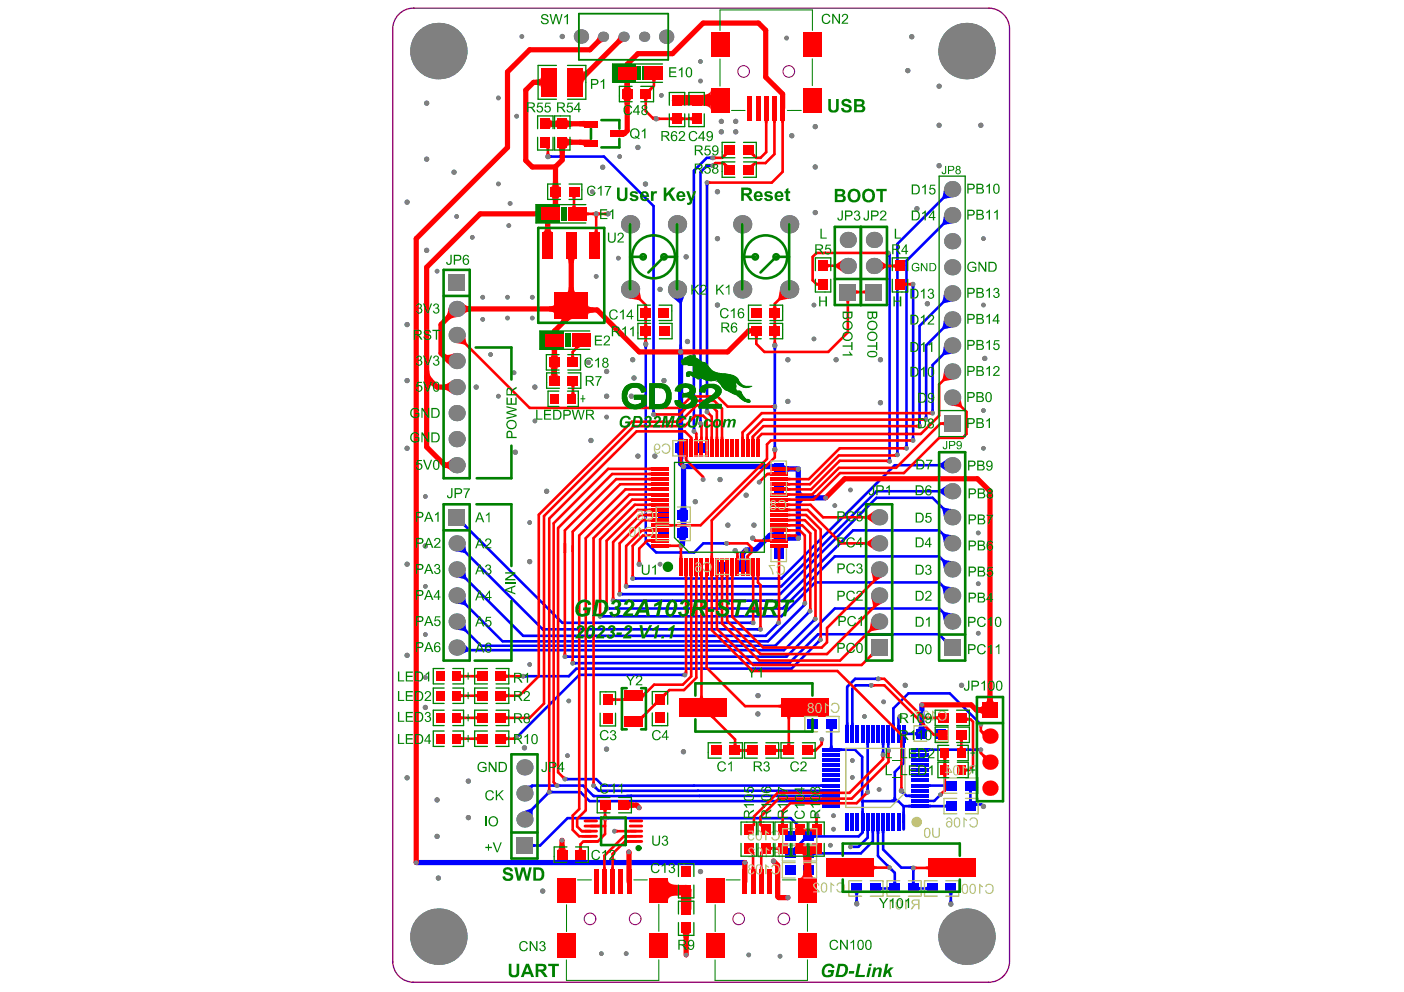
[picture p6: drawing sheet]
<svg xmlns="http://www.w3.org/2000/svg" width="297mm" height="210mm" viewBox="0 0 297 210" stroke-linecap="round" stroke-linejoin="round" font-family="sans-serif">
<path d="M87.5 1.7h121.7a4.4 4.4 0 0 1 4.4 4.5v197.2a4.4 4.4 0 0 1-4.5 4.4M87.6 1.7a4.4 4.4 0 0 0-4.5 4.4v197.6M83.1 203.4a4.4 4.4 0 0 0 4.4 4.4M87.2 207.8h122" fill="none" stroke="#800080" stroke-width=".28"/>
<g fill="none" stroke="#800080" stroke-width=".22">
<circle cx="157.3" cy="15.1" r="1.23"/>
<circle cx="166.9" cy="15.1" r="1.23"/>
<circle cx="124.8" cy="194.4" r="1.23"/>
<circle cx="134.4" cy="194.4" r="1.23"/>
<circle cx="156.3" cy="194.4" r="1.23"/>
<circle cx="165.8" cy="194.4" r="1.23"/>
</g>
<g fill="#00f">
<path d="M97.5 111.2l.8-.8v.3l.4 .5-.4 .4-.5-.4z"/>
<path d="M112.7 178.4l.1 .2h.4v.6l-.4 .1-.1 .2z"/>
<path d="M111.2 166.2h.8l.4-.2 .4 .4-.2 .5v.7z"/>
<path d="M111 142.7l.4 .1v.6l-.4 .1z"/>
<path d="M118.2 165.8l.4 .2v.5l-.4 .1z"/>
<path d="M117.1 166l.5-.2v.8l-.5-.1z"/>
<path d="M116.3 32.7l.4 .2v.5l-.4 .2z"/>
<path d="M119.8 164.5l.4 .1v.5l-.4 .1z"/>
<path d="M119.8 138.6l.4 .1v.5l-.4 .1z"/>
<path d="M121.5 139.9l.4 .2v.5l-.4 .1z"/>
<path d="M125.5 166.7l.6-.5 .2 .3-.4 .4z"/>
<path d="M128.4 172.7l.4 .1v.6l-.4 .1z"/>
<path d="M128.6 128.4l.4 .1v.5l-.4 .1z"/>
<path d="M131.4 125.3l.4 .1v.6l-.4 .1z"/>
<path d="M130 126.7l.4 .1v.6l-.4 .1z"/>
<path d="M132.8 123.7l.4 .1v.5l-.4 .2z"/>
<path d="M134.2 122l.4 .1v.6l-.4 .1z"/>
<path d="M138 87h.5l.2 .4h-.8z"/>
<path d="M144.2 142.5l.4-.1v.8l-.4-.1z"/>
<path d="M142.9 95.9h2.2a.85 .85 0 0 0-.5 1.1h-1.1v-.2a.75 .75 0 0 0-.6-.9z"/>
<path d="M143.5 92.7h1.1v.2a.75 .75 0 0 0 .5 .9h-2.2a.85 .85 0 0 0 .6-1.1z"/>
<path d="M143.7 73.7h.6l.1 .4h-.8z"/>
<path d="M143.7 72.9h.6l.1 1.2h-.8z"/>
<path d="M142 62.8l3-.8-.7 2-.6 .3z"/>
<path d="M146.5 90.6h.6l.1 .4h-.8z"/>
<path d="M147.9 88.9h.6l.1 .4h-.8z"/>
<path d="M150.1 33.1l.4-.1v.8l-.4-.1z"/>
<path d="M156.5 117.8h1.1v.2a.75 .75 0 0 0 .6 .9h-2.2a.85 .85 0 0 0 .5-1.1z"/>
<path d="M160.2 132.9l.4-.1v.8l-.4-.2z"/>
<path d="M158.6 131.5l.4-.1v.8l-.4-.1z"/>
<path d="M162.9 112.7l.6-.1 .2-.2v1.7l-.2-.2-.6-.1z"/>
<path d="M165.8 112.8a.85 .85 0 0 0 1.1 .5v1.1h-1.1z"/>
<path d="M165.8 98.1a.85 .85 0 0 0 1.1 .6v1.1h-.2a.75 .75 0 0 0-.9 .5z"/>
<path d="M163.6 94.3h.6l.2 .5h-.9z"/>
<path d="M163.5 86.3h.8l-.1 .4h-.6z"/>
<path d="M163.6 85.3h.6l.1 .4h-.8z"/>
<path d="M163.5 73.4h.9l-.2 .5h-.6z"/>
<path d="M170.1 176.9l.4 1.1h-.2l-.6 .4v-.7l.3-.5z"/>
<path d="M167.4 179.5h.3l.5-.4 .5 .4-.4 .5v.3z"/>
<path d="M170.9 129.2l.5 .6-.3 .2-.4-.4z"/>
<path d="M173.5 168.1h.5v.6h-.5z"/>
<path d="M173.5 169.2h.5v.6h-.5z"/>
<path d="M173.5 166l.5-.1v.6h-.5z"/>
<path d="M173.1 135.3l.6 .6-.4 .2-.4-.4z"/>
<path d="M172 130.9l.5 .5-.3 .3-.4-.4z"/>
<path d="M179 152.9h.5l.1 .5h-.7z"/>
<path d="M181 190.4h.5l.2 .5h-.9z"/>
<path d="M180.7 189h1.1l-.2 .2-.1 .4h-.5l-.1-.4z"/>
<path d="M182.2 175.8h.6v.4h-.6z"/>
<path d="M183.3 166.9h.6l.1 .4h-.8z"/>
<path d="M183.3 157.1h.6v.6h-.6z"/>
<path d="M183.6 144.7l.4-.1v.8l-.4-.1z"/>
<path d="M187.7 187.7h.4l.1-.3v1.2l-.1-.3h-.4z"/>
<path d="M186.2 187.4l.2 .3h.4v.6h-.4l-.2 .3z"/>
<path d="M187.5 183.3l.4-.4 .4 .2-.6 .6z"/>
<path d="M188.1 184.1l.6-.6 .2 .4-.4 .4z"/>
<path d="M185.4 175.8h.7l-.1 .5h-.5z"/>
<path d="M186.5 175.8h.7l-.1 .5h-.5z"/>
<path d="M186.5 159h.6l.1 .4h-.8z"/>
<path d="M187.6 157.1h.6v.6h-.6z"/>
<path d="M186.5 157.1h.7l-.1 .6h-.5z"/>
<path d="M187.6 158.2l.6-.1 .2 .4-.8 .1z"/>
<path d="M185.1 143.4l.4-.2v.8l-.4-.1z"/>
<path d="M187.7 53.9l.7-.2 .1 .5-.6 .1z"/>
<path d="M192.6 183.3l.4-.1-.1 .8-.4-.1z"/>
<path d="M192.8 183.9h.8l-.1 .5h-.6z"/>
<path d="M192.2 170.3h.5v.6l-.5-.1z"/>
<path d="M192.2 168.1h.5v.6h-.5z"/>
<path d="M190.9 157.1h.6v.6h-.6z"/>
<path d="M191.5 154.7l.1 .2 .5 .1v.5l-.5 .1-.1 .2z"/>
<path d="M189.6 95.5h.5l.2 .4h-.8z"/>
<path d="M191.5 94.1h.6l.1 .5h-.8z"/>
<path d="M192.8 60.4h.8l-.2 .4h-.5z"/>
<path d="M194.3 187.4l.1 .3h.5v.6h-.5l-.1 .3z"/>
<path d="M195.6 187.7h.4l.2-.3v1.2l-.2-.3h-.4z"/>
<path d="M196.4 170.3h.5v.5l-.5 .1z"/>
<path d="M196.4 165.9l.5 .1v.5h-.5z"/>
<path d="M194.5 153.1h1.1v.2a.75 .75 0 0 0 .5 .9h-2.1a.85 .85 0 0 0 .5-1.1z"/>
<path d="M194.3 89.5h.5l.1 .4h-.7z"/>
<path d="M197 86.7h.6l.1 .4h-.8z"/>
<path d="M200.9 190.5h.5l.2 .5h-.9z"/>
<path d="M200.6 189h1.1l-.2 .2-.1 .4h-.5l-.1-.4z"/>
<path d="M199.7 170.3l.5-.1 .1-.2v1.1l-.1-.2-.5-.1z"/>
<path d="M199.8 166l.4-.1 .1-.2v1.1l-.1-.2-.4-.1z"/>
<path d="M199.4 135.3l.3-.4 .5 .4h.3l-.8 .8v-.3z"/>
<path d="M199.3 129.8l.4-.4 2 .4-1.9 1.9z"/>
<path d="M199.3 124.3l.4-.4 2 .4-1.9 1.9z"/>
<path d="M199.3 107.7l.4-.3 2 .4-1.9 1.9z"/>
<path d="M198.7 103.7l1.7-1.1v2.7l-1.7-1.1z"/>
<path d="M198.7 98.2l1.7-1.1v2.7l-1.7-1.1z"/>
<path d="M199.8 67.3l1.9 2-2 .4-.4-.4z"/>
<path d="M199.8 61.8l1.9 2-2 .4-.4-.4z"/>
<path d="M199.8 45.3l1.9 1.9-2 .5-.4-.4z"/>
<path d="M199.8 39.8l1.9 1.9-2 .4-.4-.4z"/>
<path d="M205 169h.6l.1 .4 .2 .1h-1.1l.2-.1z"/>
<path d="M206.4 169.7l.1 .2h.4v.6l-.4 .1-.1 .2z"/>
<path d="M97.9 135.9l1.4 1.4-.2 .5-1.8 .8z"/>
<path d="M110.5 171.8l1.8-.7 .5 .3-.1 2z"/>
<path d="M115.7 167.5l.6 .6-.4 .2-.4-.4z"/>
<path d="M116.5 167.2l.4 .1v.6l-.4 .1z"/>
<path d="M153 114.7l.4-.1v.8l-.4-.2z"/>
<path d="M150.1 34.8l.4-.1v.8l-.4-.2z"/>
<path d="M164.3 131.7l.5 .6-.4 .2-.3-.4z"/>
<path d="M169.7 175.9l.4-.3 .5 .3 .3 .1-.8 .7v-.3z"/>
<path d="M169.8 127.7l.7 .4-.2 .2-.7-.2z"/>
<path d="M169.4 103.7a.97 .97 0 0 0 1.1 1.1v1.1a.97 .97 0 0 0-1.1 1.1l-1.1-1.7z"/>
<path d="M172.2 180l.1 .2 .4 .1v.5l-.4 .1-.1 .2z"/>
<path d="M173.5 167h.5v.6h-.5z"/>
<path d="M172.2 176.4l.2 .2 .4 .1v.6h-.4l-.2 .2z"/>
<path d="M177.7 158.3l.6 .1v.5l-.6 .1z"/>
<path d="M182.2 171.5h.6v.6h-.6z"/>
<path d="M187.9 96.9h.6l.1 .4h-.8z"/>
<path d="M190.9 171.7h.6v.6h-.6z"/>
<path d="M190.6 167.9l.7-.6 .2 .4-.4 .4z"/>
<path d="M192.9 92.5h.5l.2 .4h-.8z"/>
<path d="M196.4 158.3l.5 .1v.5l-.5 .1z"/>
<path d="M195.7 88.1h.5l.1 .4h-.8z"/>
<path d="M199.3 113.3l.4-.4 2 .4-1.9 1.9z"/>
<path d="M199.3 118.8l.4-.4 2 .4-1.9 1.9z"/>
<path d="M199.8 72.9l1.9 1.9-2 .4-.4-.4z"/>
<path d="M204.8 167.2h1.1l-.2 .2-.1 .4h-.6v-.4z"/>
<path d="M96.4 122.2l1.9-2 .4 2-.4 .4z"/>
<path d="M96.4 116.7l1.9-2 .4 2-.4 .4z"/>
<path d="M109.2 155.5l.4-.2 .4 .4-.2 .4z"/>
<path d="M127.4 172.8l.4-.1v.8l-.4-.1z"/>
<path d="M127.3 130l.4 .1v.6l-.4 .1z"/>
<path d="M144.1 110.6h1.1v.9l.3 .2-2 .1a.85 .85 0 0 0 .6-1.2z"/>
<path d="M144.1 106.8h1.1v.8l.3 .3h-2a.85 .85 0 0 0 .6-1.1z"/>
<path d="M149.3 86.4h.6l.1 .4h-.8z"/>
<path d="M136.2 73.1h.9l-.2 .5h-.6z"/>
<path d="M149.2 38.9h.8l-.1 .5h-.6z"/>
<path d="M162.6 98.2l1.1-.1v1.7a.85 .85 0 0 0-1.1-.5z"/>
<path d="M170.8 182.6h.6v.4l.3 .1h-1.2l.3-.1z"/>
<path d="M170.5 181.6h1.2l-.3 .1v.4h-.6v-.4z"/>
<path d="M184.3 175.8h.7l-.1 .5h-.5z"/>
<path d="M175.6 157.8h.5l.1 .4 .2 .1h-1.1l.2-.1z"/>
<path d="M180 152.9h.6v.5h-.6z"/>
<path d="M189 186.4h.6l.1 .4 .2 .2h-1.1l.2-.2z"/>
<path d="M192.9 186.4h.6l.1 .4 .2 .2h-1.1l.2-.2z"/>
<path d="M188.5 169.2l.4-.1 .1-.4h.6l.1 .4 .3 .1-.7 .6z"/>
<path d="M193.4 155l.4-.1 .2-.2v1.1l-.2-.2-.4-.1z"/>
<path d="M193.4 155l1.2-.1v.8l-1.2-.2z"/>
<path d="M188.7 152.9h.6v.5h-.6z"/>
<path d="M96.4 127.7l1.9-1.9 .4 1.9-.4 .4z"/>
<path d="M96.4 133.2l1.9-1.9 .4 1.9-.4 .4z"/>
<path d="M143.5 109.9h2l-.3 .3v.8h-1.1v-.2a.75 .75 0 0 0-.6-.9z"/>
<path d="M143.3 113.8h2.2a.85 .85 0 0 0-.6 1.1h-1.1v-.2a.75 .75 0 0 0-.5-.9z"/>
<path d="M175.3 154.2h1.1l-.2 .2-.1 .4h-.5l-.1-.4z"/>
<path d="M206.8 158.4l.4-.2v.8l-.4-.1z"/>
</g>
<g fill="none" stroke="#00f" stroke-width=".55">
<path d="M115.9 33.1h11.9l10.5 10.5v44.1M149.6 38.6v48.5M150.8 35.1h-1.2l-1.4 1.3v53.2M150.8 33.4h-1.3l-2.7 2.7v55.2M187.9 53.5l.3 .3v43.8M201.4 45.5l-9.6 9.7v39.7M201.4 40l-11.5 11.6v44.6M136.6 72.8v41.9l2.2 2.2h8.1l1.9-1.9h4.9M143.2 61.2l.8 .8v12.5M163.9 73.1v22M193.2 60.1v33.1M201.4 73.1l-4.1 4.1v10.2"/>
<path d="M201.4 67.6l-5.5 5.5v15.7M201.4 62.1l-6.9 6.9v21.2M201.4 98.4h-12.1l-24 24h-31.4M96.6 115l18.2 18.2h46.1M96.6 109.5l22.4 22.3h40.3M201.4 115l-2.7-2.8h-18.2l-14.9 14.9h-35.9M201.4 109.5l-4.1-4.2h-11.9l-20.4 20.4h-33.9M201.4 104h-16l-20.1 20.1h-32.8M96.6 126l9.7 9.7h56.2l7.8-7.8v-.3M96.6 120.5l14.1 14h51.3l2.8-2.7M171.4 129.3l-7.4 7.3h-62.3l-5.1-5.1M172.5 131l-6.6 6.6h-68.7l-.6-.6"/>
<path d="M173.6 135.4l-6.1 6.1h-45.6l-1.6 1.6h-9.6M201.4 131.5l-2.7-2.7h-22.1l-10.2 10.1h-46.9M201.4 137l-2.8-2.8h-25.5l-6.1 6.1h-45.8M201.4 120.5l-2.7-2.8h-22.1l-11 11.1h-37.3M201.4 126l-2.7-2.8h-26.2l-7.2 7.2h-38.3M144.9 142.8h-22.4l-13.2 13.2M175.8 153.2h.1M175.9 153.2v5.4h5l1.5 1.6 .1 16-.8 .8h-10.9l-3.6 3.6M183.6 155.3v12.3M184.3 145h-3.3l-.7 .7v9.6M185.8 143.6h-4.9l-1.7 1.7v10M186.8 159.3h.1"/>
<path d="M186.8 159.7h.1M186.8 155.3v4.4M186.8 158.4h.1M187.9 155.3l.1 3.5M190.4 151.6l-.3 .3v3.4M194.5 158.6h13M195 155.3h-3.8v6.2l-1.9 1.9v6.1M207.5 153.3l-6.6-6.6h-8.7l-3.2 3.2v5.4M111 167.9l1.6-1.7h10.8l2.2 2.2h8M119.5 164.9h6.6l1.4 1.3h48.4M125.6 166.2l1.1 1.1h49.2M146.8 166.2h.1"/>
<path d="M147.9 168.4h.1M171.2 177l-3.9-3.9h-47.2l-5.8 5.8h-3.3M175.9 169.5h-51.2l-1.9-1.9h-6.6l-5.2 5.2v.6M175.9 168.4h-43.2M182.4 169.5h7.6l1.2 1.1M183.6 173.9v3.3l-2 2h-1.7M184.7 173.9v4.1l-2.6 2.6h-11v3.5M185.8 173.9v7.2l3.5 3.6v3.3h-4.1l.6-.6M186.8 173.9v5.8l3.9 3.9h2.5v4.4h4.1M190.7 167.3l1.1 1.1h2.7M190.7 167.3h.1M191.2 170.6v3.3"/>
<path d="M194.5 166.2h6.9M199 168.2l-1.4 1.3h-3.1M201.4 170.6h-10.2M205.3 166.2v3.6l.4 .4h1.9l.5 .4M181.3 188v3.3M201.2 188v3.3"/>
</g>
<path d="M144 74.5v23.6l.6 .6M144.6 98.7v14.1l-.5 .5M144.6 98.7h19.7l.5 .5 4.1 .1v14.6h-3.5l-.6-.6h-1.9l-3.1 3.1h-1.9l-.8 .7v2.8M144.4 112.8v2.4l-.3 .3M168.9 105.3h5.8M195 149.1v6.2M88.1 182.5h69.5" fill="none" stroke="#00f" stroke-width="1.1"/>
<g fill="#808080">
<circle cx="186.9" cy="148.5" r=".5"/>
<circle cx="182.9" cy="151.6" r=".5"/>
<circle cx="176.3" cy="175.5" r=".5"/>
<circle cx="176.3" cy="172.6" r=".5"/>
<circle cx="180.3" cy="164.5" r=".5"/>
<circle cx="180.3" cy="160.9" r=".5"/>
<circle cx="190.4" cy="151.6" r=".5"/>
<circle cx="173.9" cy="156.5" r=".5"/>
<circle cx="183.6" cy="167.6" r=".5"/>
<circle cx="188" cy="158.8" r=".5"/>
<circle cx="186.8" cy="159.7" r=".5"/>
<circle cx="179.9" cy="179.2" r=".5"/>
<circle cx="175.7" cy="178.9" r=".5"/>
<circle cx="118.9" cy="177.8" r=".5"/>
<circle cx="88.1" cy="182.5" r=".5"/>
<circle cx="157.6" cy="182.5" r=".5"/>
<circle cx="150.8" cy="35.1" r=".5"/>
<circle cx="150.8" cy="33.4" r=".5"/>
<circle cx="149.6" cy="38.6" r=".5"/>
<circle cx="199" cy="168.2" r=".5"/>
<circle cx="184.3" cy="145" r=".5"/>
<circle cx="185.8" cy="143.6" r=".5"/>
<circle cx="195" cy="149.1" r=".5"/>
<circle cx="172.8" cy="172.6" r=".55"/>
<circle cx="207.5" cy="158.6" r=".5"/>
<circle cx="207.5" cy="153.3" r=".5"/>
<circle cx="190.7" cy="167.3" r=".55"/>
<circle cx="166.7" cy="189.9" r=".55"/>
<circle cx="138.8" cy="25.1" r=".55"/>
<circle cx="128.6" cy="45.3" r=".55"/>
<circle cx="126.1" cy="45.3" r=".55"/>
<circle cx="201.2" cy="191.3" r=".55"/>
<circle cx="181.3" cy="191.3" r=".55"/>
<circle cx="163.6" cy="182.2" r=".55"/>
<circle cx="208.1" cy="170.6" r=".55"/>
<circle cx="111" cy="158.2" r=".55"/>
<circle cx="86.1" cy="138.7" r=".55"/>
<circle cx="86.1" cy="119.4" r=".55"/>
<circle cx="86.1" cy="94.9" r=".55"/>
<circle cx="155.6" cy="27.9" r=".55"/>
<circle cx="152.6" cy="27.9" r=".55"/>
<circle cx="155.6" cy="25.7" r=".55"/>
<circle cx="152.6" cy="25.7" r=".55"/>
<circle cx="167.5" cy="28.7" r=".55"/>
<circle cx="127.5" cy="35.4" r=".55"/>
<circle cx="136.6" cy="38.9" r=".55"/>
<circle cx="151.8" cy="40.6" r=".55"/>
<circle cx="135" cy="31.2" r=".55"/>
<circle cx="186.3" cy="85.2" r=".55"/>
<circle cx="166.7" cy="84.9" r=".55"/>
<circle cx="198.7" cy="35.1" r=".55"/>
<circle cx="140.5" cy="80.5" r=".55"/>
<circle cx="208.3" cy="75.8" r=".55"/>
<circle cx="172.5" cy="35.3" r=".55"/>
<circle cx="172.5" cy="45" r=".55"/>
<circle cx="145.2" cy="54.3" r=".55"/>
<circle cx="139.6" cy="61.2" r=".55"/>
<circle cx="151.8" cy="80.3" r=".55"/>
<circle cx="145.4" cy="72.3" r=".55"/>
<circle cx="151.8" cy="64.5" r=".55"/>
<circle cx="151.8" cy="50.5" r=".55"/>
<circle cx="186.3" cy="76.1" r=".55"/>
<circle cx="176.9" cy="76.1" r=".55"/>
<circle cx="166.7" cy="76.1" r=".55"/>
<circle cx="113.2" cy="81.9" r=".55"/>
<circle cx="100.8" cy="81.9" r=".55"/>
<circle cx="134.1" cy="80" r=".55"/>
<circle cx="135" cy="96.5" r=".55"/>
<circle cx="115.6" cy="104" r=".55"/>
<circle cx="133.9" cy="76.1" r=".55"/>
<circle cx="128.3" cy="78.6" r=".55"/>
<circle cx="92.7" cy="185.8" r=".55"/>
<circle cx="90" cy="115.5" r=".55"/>
<circle cx="86.1" cy="42.8" r=".55"/>
<circle cx="148.2" cy="184.4" r=".55"/>
<circle cx="144.6" cy="159.1" r=".55"/>
<circle cx="125" cy="93.2" r=".55"/>
<circle cx="109" cy="95.7" r=".55"/>
<circle cx="86.1" cy="80.5" r=".55"/>
<circle cx="90.3" cy="33.7" r=".55"/>
<circle cx="90.3" cy="53" r=".55"/>
<circle cx="96.1" cy="36.4" r=".55"/>
<circle cx="119" cy="7.7" r=".55"/>
<circle cx="207.5" cy="26.5" r=".55"/>
<circle cx="198.7" cy="26.5" r=".55"/>
<circle cx="198.7" cy="18.2" r=".55"/>
<circle cx="172.5" cy="26.8" r=".55"/>
<circle cx="192.1" cy="14.9" r=".55"/>
<circle cx="192.9" cy="7.8" r=".55"/>
<circle cx="194" cy="44.2" r=".55"/>
<circle cx="196.2" cy="64.3" r=".55"/>
<circle cx="112.1" cy="118.8" r=".55"/>
<circle cx="124.5" cy="76.7" r=".55"/>
<circle cx="128.3" cy="83.8" r=".55"/>
<circle cx="133.6" cy="83.8" r=".55"/>
<circle cx="114.8" cy="188.6" r=".55"/>
<circle cx="128.3" cy="158.5" r=".55"/>
<circle cx="86.1" cy="68.7" r=".55"/>
<circle cx="90.3" cy="21.8" r=".55"/>
<circle cx="86.1" cy="164.6" r=".55"/>
<circle cx="90" cy="149.7" r=".55"/>
<circle cx="92.5" cy="177" r=".55"/>
<circle cx="99.1" cy="173" r=".55"/>
<circle cx="191.5" cy="145" r=".55"/>
<circle cx="92.5" cy="169.3" r=".55"/>
<circle cx="99.1" cy="165.3" r=".55"/>
<circle cx="160.4" cy="147.2" r=".55"/>
<circle cx="160.3" cy="151.1" r=".55"/>
<circle cx="157.9" cy="104.8" r=".55"/>
<circle cx="159.5" cy="111.1" r=".55"/>
<circle cx="154" cy="111.1" r=".55"/>
<circle cx="147.1" cy="106.2" r=".55"/>
<circle cx="155.5" cy="116.5" r=".55"/>
<circle cx="152.3" cy="101.5" r=".55"/>
<circle cx="138.5" cy="96.5" r=".55"/>
<circle cx="159.2" cy="113.9" r=".55"/>
<circle cx="135.2" cy="119.4" r=".55"/>
<circle cx="144" cy="74.5" r=".55"/>
<circle cx="136.6" cy="72.8" r=".55"/>
<circle cx="163.9" cy="73.1" r=".55"/>
<circle cx="163.9" cy="95.1" r=".55"/>
<circle cx="168.9" cy="99.3" r=".55"/>
<circle cx="168.9" cy="113.9" r=".55"/>
<circle cx="144.6" cy="98.7" r=".55"/>
<circle cx="115.9" cy="33.1" r=".55"/>
<circle cx="203.4" cy="145" r=".55"/>
<circle cx="186" cy="167.1" r=".5"/>
<circle cx="166.4" cy="8.1" r=".5"/>
<circle cx="148.2" cy="13" r=".5"/>
<circle cx="160.6" cy="102" r=".5"/>
<circle cx="193.2" cy="183.6" r=".5"/>
<circle cx="188.2" cy="183.6" r=".5"/>
<circle cx="125.6" cy="166.2" r=".5"/>
<circle cx="119.5" cy="164.9" r=".5"/>
<circle cx="117.9" cy="166.2" r=".5"/>
<circle cx="116.2" cy="167.6" r=".5"/>
<circle cx="189.9" cy="96.2" r=".5"/>
<circle cx="191.8" cy="94.9" r=".5"/>
<circle cx="197.3" cy="87.4" r=".5"/>
<circle cx="195.9" cy="88.8" r=".5"/>
<circle cx="194.5" cy="90.2" r=".5"/>
<circle cx="193.2" cy="93.2" r=".5"/>
<circle cx="193.2" cy="60.1" r=".5"/>
<circle cx="148.8" cy="101.5" r=".5"/>
<circle cx="157.9" cy="116.4" r=".5"/>
<circle cx="133.9" cy="122.4" r=".5"/>
<circle cx="132.5" cy="124.1" r=".5"/>
<circle cx="131.1" cy="125.7" r=".5"/>
<circle cx="129.7" cy="127.1" r=".5"/>
<circle cx="128.3" cy="128.8" r=".5"/>
<circle cx="127" cy="130.4" r=".5"/>
<circle cx="159.3" cy="131.8" r=".5"/>
<circle cx="160.9" cy="133.2" r=".5"/>
<circle cx="164.8" cy="131.8" r=".5"/>
<circle cx="170.3" cy="127.7" r=".5"/>
<circle cx="171.4" cy="129.3" r=".5"/>
<circle cx="172.5" cy="131" r=".5"/>
<circle cx="146.8" cy="91.3" r=".5"/>
<circle cx="119.5" cy="138.9" r=".5"/>
<circle cx="121.2" cy="140.3" r=".5"/>
<circle cx="148.2" cy="89.6" r=".5"/>
<circle cx="149.6" cy="87.1" r=".5"/>
<circle cx="144.1" cy="115.5" r=".5"/>
<circle cx="153.7" cy="115" r=".5"/>
<circle cx="173.6" cy="135.4" r=".5"/>
<circle cx="110.7" cy="143.1" r=".5"/>
<circle cx="138.3" cy="87.7" r=".5"/>
<circle cx="128.1" cy="173.1" r=".5"/>
<circle cx="145.2" cy="202.1" r=".5"/>
<circle cx="133" cy="180.3" r=".5"/>
<circle cx="135.2" cy="170.9" r=".5"/>
<circle cx="130" cy="175.9" r=".5"/>
<circle cx="144.9" cy="142.8" r=".5"/>
<circle cx="109.3" cy="156" r=".5"/>
<circle cx="187.9" cy="53.5" r=".5"/>
<circle cx="188.2" cy="97.6" r=".5"/>
<circle cx="174.7" cy="105.3" r=".5"/>
<circle cx="163.9" cy="86" r=".5"/>
<circle cx="120.3" cy="148.3" r=".5"/>
<circle cx="120.1" cy="159.9" r=".5"/>
<circle cx="127.2" cy="201.8" r=".5"/>
<circle cx="132.5" cy="201.8" r=".5"/>
<circle cx="158.4" cy="202.1" r=".5"/>
<circle cx="165" cy="202.3" r=".5"/>
<circle cx="208.1" cy="50.5" r=".5"/>
<circle cx="208.1" cy="64.5" r=".5"/>
<circle cx="208.1" cy="86.9" r=".5"/>
<circle cx="105.4" cy="38.9" r=".5"/>
<circle cx="110.4" cy="7.7" r=".5"/>
<circle cx="105.4" cy="20.7" r=".5"/>
<circle cx="109.3" cy="24.6" r=".5"/>
<circle cx="139.9" cy="20.2" r=".5"/>
<circle cx="148.2" cy="17.1" r=".5"/>
<circle cx="172.2" cy="64.5" r=".5"/>
<circle cx="172.2" cy="71.7" r=".5"/>
<circle cx="176.6" cy="107" r=".5"/>
<circle cx="179.9" cy="103.7" r=".5"/>
<circle cx="207" cy="134" r=".5"/>
<circle cx="207" cy="123.5" r=".5"/>
<circle cx="207" cy="112.8" r=".5"/>
<circle cx="208.1" cy="94.9" r=".5"/>
<circle cx="126.1" cy="58.5" r=".5"/>
<circle cx="130.8" cy="54.6" r=".5"/>
<circle cx="139.6" cy="119.4" r=".5"/>
<circle cx="90" cy="105.1" r=".5"/>
<circle cx="90" cy="124.1" r=".5"/>
<circle cx="90" cy="134.3" r=".5"/>
<circle cx="90" cy="143.4" r=".5"/>
<circle cx="112.1" cy="110.6" r=".5"/>
<circle cx="112.1" cy="140.6" r=".5"/>
<circle cx="128.3" cy="88.2" r=".5"/>
<circle cx="113.2" cy="89.1" r=".5"/>
<circle cx="105.4" cy="83.8" r=".5"/>
<circle cx="103.8" cy="75" r=".5"/>
<circle cx="108.8" cy="78.9" r=".5"/>
<circle cx="102.1" cy="62.9" r=".5"/>
<circle cx="107.4" cy="62.9" r=".5"/>
<circle cx="112.6" cy="62.9" r=".5"/>
<circle cx="102.1" cy="67.6" r=".5"/>
<circle cx="107.4" cy="67.3" r=".5"/>
<circle cx="112.6" cy="67.3" r=".5"/>
<circle cx="96.6" cy="45.8" r=".5"/>
<circle cx="107.9" cy="43" r=".5"/>
<circle cx="107.6" cy="47.7" r=".5"/>
<circle cx="99.9" cy="50.2" r=".5"/>
<circle cx="92.5" cy="57.4" r=".5"/>
<circle cx="131.1" cy="33.1" r=".5"/>
<circle cx="125.3" cy="40.6" r=".5"/>
<circle cx="96.6" cy="126" r="1.71"/>
<circle cx="96.6" cy="81.9" r="1.71"/>
<circle cx="184.9" cy="50.8" r="1.71"/>
<circle cx="179.4" cy="50.8" r="1.71"/>
<circle cx="201.4" cy="126" r="1.71"/>
<circle cx="201.4" cy="104" r="1.71"/>
<circle cx="96.6" cy="131.5" r="1.71"/>
<circle cx="96.6" cy="137" r="1.71"/>
<circle cx="96.6" cy="115" r="1.71"/>
<circle cx="96.6" cy="120.5" r="1.71"/>
<circle cx="96.6" cy="92.9" r="1.71"/>
<circle cx="96.6" cy="98.4" r="1.71"/>
<circle cx="96.6" cy="76.4" r="1.71"/>
<circle cx="96.6" cy="87.4" r="1.71"/>
<circle cx="96.6" cy="65.4" r="1.71"/>
<circle cx="96.6" cy="70.9" r="1.71"/>
<circle cx="111" cy="173.4" r="1.71"/>
<circle cx="111" cy="167.9" r="1.71"/>
<circle cx="122.9" cy="7.7" r="1.52"/>
<circle cx="127.6" cy="7.8" r="1.09"/>
<circle cx="131.9" cy="7.8" r="1.09"/>
<circle cx="143.2" cy="61.2" r="1.93"/>
<circle cx="143.2" cy="47.5" r="1.93"/>
<circle cx="140.9" cy="7.8" r="1.52"/>
<circle cx="136.3" cy="7.8" r="1.09"/>
<circle cx="167" cy="61.2" r="1.93"/>
<circle cx="157" cy="61.2" r="1.93"/>
<circle cx="167" cy="47.5" r="1.93"/>
<circle cx="157" cy="47.5" r="1.93"/>
<circle cx="201.4" cy="131.5" r="1.71"/>
<circle cx="201.4" cy="115" r="1.71"/>
<circle cx="201.4" cy="120.5" r="1.71"/>
<circle cx="201.4" cy="98.4" r="1.71"/>
<circle cx="201.4" cy="78.6" r="1.71"/>
<circle cx="201.4" cy="84.1" r="1.71"/>
<circle cx="201.4" cy="62.1" r="1.71"/>
<circle cx="201.4" cy="67.6" r="1.71"/>
<circle cx="201.4" cy="40" r="1.71"/>
<circle cx="201.4" cy="45.5" r="1.71"/>
<circle cx="201.4" cy="51" r="1.71"/>
<circle cx="111" cy="162.4" r="1.71"/>
<circle cx="184.9" cy="56.3" r="1.71"/>
<circle cx="179.4" cy="56.3" r="1.71"/>
<circle cx="201.4" cy="56.6" r="1.71"/>
<circle cx="201.4" cy="73.1" r="1.71"/>
<circle cx="201.4" cy="109.5" r="1.71"/>
<circle cx="186" cy="126" r="1.71"/>
<circle cx="133.3" cy="61.2" r="1.93"/>
<circle cx="133.3" cy="47.5" r="1.93"/>
<circle cx="92.7" cy="10.8" r="6"/>
<circle cx="186" cy="131.5" r="1.71"/>
<circle cx="186" cy="115" r="1.71"/>
<circle cx="186" cy="120.5" r="1.71"/>
<circle cx="204.5" cy="10.8" r="6"/>
<circle cx="92.7" cy="198.2" r="6"/>
<circle cx="204.5" cy="198.2" r="6"/>
<circle cx="186" cy="109.5" r="1.71"/>
</g>
<g fill="#808080">
<path d="M94.9 58.2h3.4v3.4h-3.4z" fill-rule="evenodd"/>
<path d="M109.2 177.2h3.5v3.4h-3.5z" fill-rule="evenodd"/>
<path d="M183.2 60.1h3.4v3.4h-3.4z" fill-rule="evenodd"/>
<path d="M177.7 60.1h3.4v3.4h-3.4z" fill-rule="evenodd"/>
<path d="M199.7 135.3h3.5v3.4h-3.5z" fill-rule="evenodd"/>
<path d="M94.9 107.8h3.4v3.4h-3.4z" fill-rule="evenodd"/>
<path d="M199.7 87.9h3.5v3.4h-3.5z" fill-rule="evenodd"/>
<path d="M184.3 135.3h3.4v3.4h-3.4z" fill-rule="evenodd"/>
</g>
<g fill="#00f">
<path d="M146.8 93.8h2.2v2.1h-2.2z" fill-rule="evenodd"/>
<path d="M163.7 116.1h2.1v2.2h-2.1z" fill-rule="evenodd"/>
<path d="M163.7 112.2h2.1v2.1h-2.1z" fill-rule="evenodd"/>
<path d="M163.7 102h2.1v2.2h-2.1z" fill-rule="evenodd"/>
<path d="M163.7 98.1h2.1v2.2h-2.1z" fill-rule="evenodd"/>
<path d="M200.1 187h2.2v2h-2.2z" fill-rule="evenodd"/>
<path d="M204.2 169.5h2.2v2.1h-2.2z" fill-rule="evenodd"/>
<path d="M204.2 165.2h2.2v2.1h-2.2z" fill-rule="evenodd"/>
<path d="M156 118.9h2.2v2.1h-2.2z" fill-rule="evenodd"/>
<path d="M178.9 172.1h.7v3.7h-.7z" fill-rule="evenodd"/>
<path d="M178.9 153.4h.7v3.7h-.7z" fill-rule="evenodd"/>
<path d="M183.3 172.1h.6v3.7h-.6z" fill-rule="evenodd"/>
<path d="M182.2 172.1h.6v3.7h-.6z" fill-rule="evenodd"/>
<path d="M181.1 172.1h.6v3.7h-.6z" fill-rule="evenodd"/>
<path d="M181.1 153.4h.6v3.7h-.6z" fill-rule="evenodd"/>
<path d="M182.2 153.4h.6v3.7h-.6z" fill-rule="evenodd"/>
<path d="M183.3 153.4h.6v3.7h-.6z" fill-rule="evenodd"/>
<path d="M187.6 172.1h.6v3.7h-.6z" fill-rule="evenodd"/>
<path d="M186.5 172.1h.7v3.7h-.7z" fill-rule="evenodd"/>
<path d="M185.4 172.1h.7v3.7h-.7z" fill-rule="evenodd"/>
<path d="M185.4 153.4h.7v3.7h-.7z" fill-rule="evenodd"/>
<path d="M186.5 153.4h.7v3.7h-.7z" fill-rule="evenodd"/>
<path d="M187.6 153.4h.6v3.7h-.6z" fill-rule="evenodd"/>
</g>
<path d="M191.2 172.4v3.1" fill="none" stroke="#00f" stroke-width=".65"/>
<g fill="#00f">
<path d="M189.8 172.1h.6v3.7h-.6z" fill-rule="evenodd"/>
<path d="M189.8 153.4h.6v3.7h-.6z" fill-rule="evenodd"/>
<path d="M190.9 153.4h.6v3.7h-.6z" fill-rule="evenodd"/>
<path d="M194 154.2h2.1v2h-2.1z" fill-rule="evenodd"/>
<path d="M139.4 111.7h2.2v2.1h-2.2z" fill-rule="evenodd"/>
<path d="M143.3 111.7h2.2v2.1h-2.2z" fill-rule="evenodd"/>
<path d="M139.4 107.9h2.2v2h-2.2z" fill-rule="evenodd"/>
<path d="M143.3 107.9h2.2v2h-2.2z" fill-rule="evenodd"/>
<path d="M142.9 93.8h2.2v2.1h-2.2z" fill-rule="evenodd"/>
<path d="M184.1 187h2.2v2h-2.2z" fill-rule="evenodd"/>
<path d="M180.2 187h2.1v2h-2.1z" fill-rule="evenodd"/>
<path d="M174 170.2h3.7v.7h-3.7z" fill-rule="evenodd"/>
<path d="M174 169.2h3.7v.6h-3.7z" fill-rule="evenodd"/>
<path d="M174 168.1h3.7v.6h-3.7z" fill-rule="evenodd"/>
<path d="M174 165.9h3.7v.7h-3.7z" fill-rule="evenodd"/>
<path d="M174 164.8h3.7v.7h-3.7z" fill-rule="evenodd"/>
<path d="M174 163.7h3.7v.7h-3.7z" fill-rule="evenodd"/>
<path d="M174 161.6h3.7v.6h-3.7z" fill-rule="evenodd"/>
<path d="M174 160.5h3.7v.6h-3.7z" fill-rule="evenodd"/>
<path d="M174 159.4h3.7v.6h-3.7z" fill-rule="evenodd"/>
<path d="M188.2 187h2.2v2h-2.2z" fill-rule="evenodd"/>
<path d="M192.1 187h2.2v2h-2.2z" fill-rule="evenodd"/>
<path d="M196.2 187h2.1v2h-2.1z" fill-rule="evenodd"/>
<path d="M192.7 168.1h3.7v.6h-3.7z" fill-rule="evenodd"/>
<path d="M192.7 169.2h3.7v.6h-3.7z" fill-rule="evenodd"/>
<path d="M192.7 170.2h3.7v.7h-3.7z" fill-rule="evenodd"/>
<path d="M200.3 169.5h2.2v2.1h-2.2z" fill-rule="evenodd"/>
<path d="M200.3 165.2h2.2v2.1h-2.2z" fill-rule="evenodd"/>
<path d="M192.7 163.7h3.7v.7h-3.7z" fill-rule="evenodd"/>
<path d="M192.7 164.8h3.7v.7h-3.7z" fill-rule="evenodd"/>
<path d="M192.7 165.9h3.7v.7h-3.7z" fill-rule="evenodd"/>
<path d="M192.7 159.4h3.7v.6h-3.7z" fill-rule="evenodd"/>
<path d="M192.7 160.5h3.7v.6h-3.7z" fill-rule="evenodd"/>
<path d="M192.7 161.6h3.7v.6h-3.7z" fill-rule="evenodd"/>
<path d="M166.1 183.1h2.2v2.1h-2.2z" fill-rule="evenodd"/>
<path d="M166.1 179.5h2.2v2.1h-2.2z" fill-rule="evenodd"/>
<path d="M166.2 175.9h2.1v2.1h-2.1z" fill-rule="evenodd"/>
<path d="M152.1 118.9h2.2v2.1h-2.2z" fill-rule="evenodd"/>
<path d="M170 183.1h2.2v2.1h-2.2z" fill-rule="evenodd"/>
<path d="M170 179.5h2.2v2.1h-2.2z" fill-rule="evenodd"/>
<path d="M170.1 175.9h2.1v2.1h-2.1z" fill-rule="evenodd"/>
<path d="M184.3 172.1h.7v3.7h-.7z" fill-rule="evenodd"/>
<path d="M180 172.1h.6v3.7h-.6z" fill-rule="evenodd"/>
<path d="M174 167h3.7v.6h-3.7z" fill-rule="evenodd"/>
<path d="M174 162.6h3.7v.7h-3.7z" fill-rule="evenodd"/>
<path d="M174 158.3h3.7v.7h-3.7z" fill-rule="evenodd"/>
<path d="M180 153.4h.6v3.7h-.6z" fill-rule="evenodd"/>
<path d="M184.3 153.4h.7v3.7h-.7z" fill-rule="evenodd"/>
<path d="M170.8 152.2h2.2v2.1h-2.2z" fill-rule="evenodd"/>
<path d="M174.8 152.2h2.1v2.1h-2.1z" fill-rule="evenodd"/>
<path d="M188.7 172.1h.6v3.7h-.6z" fill-rule="evenodd"/>
<path d="M192.7 162.6h3.7v.7h-3.7z" fill-rule="evenodd"/>
<path d="M192.7 167h3.7v.6h-3.7z" fill-rule="evenodd"/>
<path d="M188.7 153.4h.6v3.7h-.6z" fill-rule="evenodd"/>
<path d="M192.7 158.3h3.7v.7h-3.7z" fill-rule="evenodd"/>
<path d="M197.9 154.2h2.1v2h-2.1z" fill-rule="evenodd"/>
</g>
<g fill="#f00">
<path d="M94.1 97.9l.7-.2 .6-.5v2.5l-.6-.5-.7-.2z"/>
<path d="M94 81.4l.6-.3 1-.6v2.8l-1-.6-.6-.2z"/>
<path d="M100.4 156h.5l.1-.2v1.1l-.1-.2-.5-.1z"/>
<path d="M97.5 155.8l.1 .2h.4v.6l-.4 .1-.1 .2z"/>
<path d="M100.4 151.6h.5l.1-.3v1.2l-.1-.3h-.5z"/>
<path d="M97.5 151.3l.1 .3h.4v.6h-.4l-.1 .3z"/>
<path d="M100.4 146.9h.5l.1-.2v1.1l-.1-.2-.5-.1z"/>
<path d="M97.5 146.7l.1 .2h.4v.6l-.4 .1-.1 .2z"/>
<path d="M97.5 142.5l.1 .2 .4 .1v.6h-.4l-.1 .2z"/>
<path d="M100.4 142.8l.5-.1 .1-.2v1.1l-.1-.2h-.5z"/>
<path d="M107.1 155.8l.1 .2h.4v.6l-.4 .1-.1 .2z"/>
<path d="M108.5 156l.4-.2 .3 .7-.6 .1z"/>
<path d="M107.1 151.3l.1 .3h.4v.6h-.4l-.1 .3z"/>
<path d="M107.1 146.7l.1 .2h.4v.6l-.4 .1-.1 .2z"/>
<path d="M107.1 142.5l.1 .2 .4 .1v.6h-.4l-.1 .2z"/>
<path d="M110 142.8l.4-.1v.8l-.4-.1z"/>
<path d="M117.2 165.9l.3-.4 .4 .2-.5 .6z"/>
<path d="M115.9 166.9h.6l.1 .4h-.8z"/>
<path d="M116.2 77.7h2.1a.85 .85 0 0 0-.5 1.1h-1.1v-.2a.75 .75 0 0 0-.5-.9z"/>
<path d="M116.2 73.4h2.2a.85 .85 0 0 0-.5 1.1h-1.1l-.1-.2a.75 .75 0 0 0-.5-.9z"/>
<path d="M114.8 46.7h2.2a.85 .85 0 0 0-.6 1.1h-1.1v-.3a.75 .75 0 0 0-.5-.8z"/>
<path d="M117 42.7h1.1l.1 .9 .2 .3h-2a.84 .84 0 0 0 .6-1.2z"/>
<path d="M116.4 41.6h2.2a.85 .85 0 0 0-.5 1.1h-1.1v-.2a.75 .75 0 0 0-.6-.9z"/>
<path d="M117 38.4h1.1v.3a.75 .75 0 0 0 .5 .8h-2.2a.85 .85 0 0 0 .6-1.1z"/>
<path d="M115.4 31.2h1l-.2 .5h-.6v-.4z"/>
<path d="M115.6 32.3h.6l.2 .5h-.9z"/>
<path d="M118.8 164.5l.4-.3 .4 .2-.6 .5z"/>
<path d="M119.2 138.2h.6l.1 .5h-.8z"/>
<path d="M120.9 139.6h.5l.2 .4h-.8z"/>
<path d="M120.7 81.6h1.1l-.2 .1-.1 .4h-.6v-.4z"/>
<path d="M120.9 82.8h.6l.1 .4 .2 .2h-1.1l.2-.2z"/>
<path d="M120.9 75.1h.5l.1 .4 .2 .1h-1.1l.2-.1z"/>
<path d="M121.5 73.4h1.5l-.8 .4h-.7l.2-.3z"/>
<path d="M119.8 54.6h2.1a.85 .85 0 0 0-.5 1.1h-1.1v-.2a.75 .75 0 0 0-.5-.9z"/>
<path d="M121.2 43.3h.5l.1 .4 .2 .2h-1.1l.2-.2z"/>
<path d="M120.9 41.6h1.1l-.2 .1-.1 .4h-.5l-.1-.4z"/>
<path d="M123.1 176.7h.6v.5h-.6z"/>
<path d="M123.1 175.6h.6v.6h-.6z"/>
<path d="M126.3 174.5h.6v.6h-.6z"/>
<path d="M125.3 165.5h.6l.1 .4h-.8z"/>
<path d="M126.7 129.7h.5l.2 .4h-.8z"/>
<path d="M124.1 44.7l.1 .2 .4 .1v.5l-.4 .1-.1 .2z"/>
<path d="M125.7 45.6h.9l-.2 .5h-.5z"/>
<path d="M125.3 45l.5-.2v.9l-.5-.2z"/>
<path d="M126.5 44.8l.4 .2v.5l-.4 .2z"/>
<path d="M129.3 183.5h.6l.1 .5h-.8z"/>
<path d="M127.6 173.4h.8l-.1 .5-.6-.1z"/>
<path d="M127.7 172.5l.6-.1 .1 .4h-.8z"/>
<path d="M130.3 175.5l.4 .1v.6l-.4 .1z"/>
<path d="M129.6 147.5l.2 .2 .4 .1v.5l-.4 .1-.2 .2z"/>
<path d="M128.1 128h.5l.1 .5h-.8z"/>
<path d="M130.8 125h.6l.1 .4h-.8z"/>
<path d="M129.4 126.4h.6l.1 .4h-.8z"/>
<path d="M127.8 45l.5-.2v.9l-.5-.2z"/>
<path d="M132.7 176.7h.5v.5h-.5z"/>
<path d="M132.7 177.8h.5v.5h-.5z"/>
<path d="M132.7 175.6h.5v.6h-.5z"/>
<path d="M133 169.3a.86 .86 0 0 0 1.1 .5v1.1h-.4a.61 .61 0 0 0-.7 .5z"/>
<path d="M133.6 121.7h.5l.2 .4h-.8z"/>
<path d="M135 118.6h.5l.2 .5h-.9z"/>
<path d="M138.6 148.2l.7 .9h-.3l-.4 .4-.4-.5 .4-.5z"/>
<path d="M137.2 112l.6-.1v.6h-.6z"/>
<path d="M137.2 113h.6v.6h-.6z"/>
<path d="M137.2 106.5h.6v.6h-.6z"/>
<path d="M137.2 107.6h.6v.6h-.6z"/>
<path d="M137.2 108.7h.6v.6h-.6z"/>
<path d="M137.2 102.2l.6-.1v.7l-.6-.1z"/>
<path d="M137.2 103.3l.6-.1v.7l-.6-.1z"/>
<path d="M137.2 104.4l.6-.1v.7l-.6-.1z"/>
<path d="M137.2 98.9h.6v.6h-.6z"/>
<path d="M137.2 100h.6v.6h-.6z"/>
<path d="M138.6 87.3l.4 .1v.6l-.4 .1z"/>
<path d="M138.1 24.6h.5l-.2 .9-.6-.4z"/>
<path d="M139.2 24.7l.4 .2v.5l-.4 .2z"/>
<path d="M136.9 18.9h.3l.4-.4 .5 .3-.4 .5v.3z"/>
<path d="M137.8 16.9h1.1l-.2 .1-.1 .4h-.5l-.1-.4z"/>
<path d="M143.8 117.5h.5l.1 .6h-.7z"/>
<path d="M141.4 115.2h.6v.6h-.6z"/>
<path d="M143.7 115.8h.8l-.2 .4h-.5z"/>
<path d="M143.4 115.2l.4-.1v.8l-.4-.1z"/>
<path d="M141.4 110.8l.6 .1v.5l-.6 .1z"/>
<path d="M143.9 98.4l.4-.4 .3 .2-.5 .5z"/>
<path d="M141.7 24.9l.4-.1 .1-.2v1.1l-.1-.2-.4-.1z"/>
<path d="M144.3 24.6l.1 .2 .4 .1v.5l-.4 .1-.1 .2z"/>
<path d="M148.1 147.2h.6l.1 .4 .2 .1h-1.1l.2-.1z"/>
<path d="M145.9 121.8h.7l-.1 .5h-.5z"/>
<path d="M147 121.8h.6v.5h-.6z"/>
<path d="M148.1 121.8h.6v.5h-.6z"/>
<path d="M146.8 91.8l.5-.5 .2 .3-.4 .4z"/>
<path d="M147.9 90l.8-.2v.6h-.6z"/>
<path d="M145.8 24.9l.4-.1 .2-.2v1.1l-.2-.2-.4-.1z"/>
<path d="M149.9 151.6h1.6l-.2 .1 .2 .3h-.8z"/>
<path d="M150.3 121.8h.6v.5h-.6z"/>
<path d="M151.3 121.8h.7l-.1 .5h-.5z"/>
<path d="M152.4 121.8h.7l-.1 .5h-.5z"/>
<path d="M150.3 117.5h.6v.6h-.6z"/>
<path d="M149.9 38.2l.4 .2v.5l-.4 .1z"/>
<path d="M150.7 34.6l.4-.2 .4 .4-.2 .3z"/>
<path d="M151.1 33l.4 .1v.6l-.4 .1z"/>
<path d="M155.2 157.2h.6l.1 .4 .2 .2h-1.1l.2-.2z"/>
<path d="M154.6 121.8h.6v.5h-.6z"/>
<path d="M155.7 117.5h.6v.6h-.6z"/>
<path d="M156.8 117.5h.6v.6h-.6z"/>
<path d="M157.4 116.3l.5 .5-.4 .2-.3-.3z"/>
<path d="M160.8 183.5h.5l.2 .5h-.9z"/>
<path d="M159 183.5h.6l.1 .5h-.8z"/>
<path d="M160.6 132.5h.6l.1 .4h-.8z"/>
<path d="M159.1 131.1h.5l.1 .4h-.8z"/>
<path d="M158.9 121.8h.7v.5h-.5z"/>
<path d="M160 121.8h.7l-.1 .5h-.5z"/>
<path d="M159.3 114.4l.5-.4 .2 .2-.4 .4z"/>
<path d="M159.5 71.1h1.1l-.2 .1-.1 .4h-.6v-.4z"/>
<path d="M158.6 32.8l.8-.8v.3l.4 .5-.4 .4-.5-.4z"/>
<path d="M161.7 25.5h.8l-.1 .6h-.6z"/>
<path d="M164 179.2h.4l.2-.2v1.1l-.2-.2-.4-.1z"/>
<path d="M163 179l.2 .2h.4v.6l-.4 .1-.2 .2z"/>
<path d="M165.3 174h.6v.4l.2 .1h-1.1l.2-.1z"/>
<path d="M164.7 149.1h.4l.2-.2v1.1l-.2-.2-.4-.1z"/>
<path d="M164.5 131l.6 .1 .1 .4h-.8z"/>
<path d="M164.3 115.8h1.1l-.2 .1-.1 .5h-.6v-.5z"/>
<path d="M166.6 113h.6v.6h-.6z"/>
<path d="M166.6 111.9l.6 .1v.5h-.6z"/>
<path d="M166.6 110.8l.6 .1v.5l-.6 .1z"/>
<path d="M166.6 108.7h.6v.6h-.6z"/>
<path d="M166.6 107.6h.6v.6h-.6z"/>
<path d="M166.6 106.5h.6v.6h-.6z"/>
<path d="M166.6 104.3l.6 .1v.5l-.6 .1z"/>
<path d="M166.6 103.2l.6 .1v.5l-.6 .1z"/>
<path d="M166.6 102.1l.6 .1v.5l-.6 .1z"/>
<path d="M166.6 98.9h.6v.6h-.6z"/>
<path d="M163.5 95.5h.9l-.2 .4h-.6z"/>
<path d="M163.2 85.8l.4-.2v.8l-.4-.1z"/>
<path d="M163.4 71.1h1.1l-.2 .1-.1 .4h-.6v-.4z"/>
<path d="M163.6 72.3h.6l.2 .5h-.9z"/>
<path d="M163.6 68.5h.6l.1 .4 .2 .1h-1.1l.2-.1z"/>
<path d="M163.4 67.2h1.1l-.2 .2-.1 .4h-.6v-.4z"/>
<path d="M163.6 64.6h.6l.1 .4 .2 .2h-1.1l.2-.2z"/>
<path d="M163.4 25.5h.9l-.2 .6h-.5z"/>
<path d="M165.2 25.5h.8l-.1 .6h-.6z"/>
<path d="M165.2 23.3h.8l-.1 1.2h-.6z"/>
<path d="M170.2 175l.1 .3h.4v.6h-.4l-.1 .3z"/>
<path d="M170 126.9h.5l.2 .5h-.8z"/>
<path d="M168.1 113.5l.4-.4 .4 .2-.6 .5z"/>
<path d="M168.1 98.9l.5-.1-.1 .9-.4-.2z"/>
<path d="M172.5 174h.5l.1 .4 .2 .1h-1.1l.2-.1z"/>
<path d="M172.3 172.9h.9l-.2 .5h-.5z"/>
<path d="M173.5 156.8h.8l-.2 .4h-.5z"/>
<path d="M173.4 134.6l.5 .1 .1 .4-.8-.1z"/>
<path d="M172.3 130.2l.5 .1 .1 .4-.8-.1z"/>
<path d="M172.8 59.9l.3-.1v.7l-.3-.1z"/>
<path d="M175.2 55.7l.1 .2h.4v.6l-.4 .1-.1 .2z"/>
<path d="M178.8 63.5h1.1l-.2 .1v.4h-.6l-.1-.4z"/>
<path d="M184.9 183l.1 .2 .5 .1v.6h-.5l-.1 .2z"/>
<path d="M187.5 183.3l.4-.1v.8l-.4-.1z"/>
<path d="M187.6 159.1h.8l-.1 .5h-.6z"/>
<path d="M186.4 160h.8l-.1 .4h-.6z"/>
<path d="M186.1 143.2l.4 .2v.5l-.4 .1z"/>
<path d="M187.6 97.2h.4l-.1 .8-.5-.2z"/>
<path d="M187.2 53.2l.4-.1v.8l-.4-.1z"/>
<path d="M190.4 166.5h.6l.1 .5h-.8z"/>
<path d="M191.1 94.6l.4-.1v.8l-.4-.2z"/>
<path d="M192.5 92.9l.4-.1v.8l-.4-.1z"/>
<path d="M191.4 59.6l.2 .2 .4 .1v.5l-.4 .1-.2 .2z"/>
<path d="M192.5 59.9l.4-.2v.8l-.4-.1z"/>
<path d="M195.9 183.4l.4-.1 .1-.2v1.1l-.1-.2-.4-.1z"/>
<path d="M195.2 88.5l.4-.1v.8l-.4-.1z"/>
<path d="M193.8 89.9l.5-.1v.8l-.5-.2z"/>
<path d="M196.6 87.1l.4-.1v.8l-.4-.1z"/>
<path d="M199.3 163.9h1.2l-.3 .2v.4h-.6v-.4z"/>
<path d="M199.6 161.3h.6v.5l.3 .1h-1.2l.3-.1z"/>
<path d="M199.3 160.4h1.2l-.3 .1v.4h-.6v-.4z"/>
<path d="M199.2 89.4l.4-.1 .1-.2v1.1l-.1-.2-.4-.1z"/>
<path d="M202.8 156.5h1.1l-.2 .1v.5h-.6l-.1-.5z"/>
<path d="M203.1 157.8h.6v.4l.2 .1h-1.1l.2-.1z"/>
<path d="M204.5 151.6l.1 .2 .5 .1v.6h-.5l-.1 .2z"/>
<path d="M207.7 159.9l.4-.3 .4 .2h.3l-.8 .8v-.3z"/>
<path d="M207.2 159h.6v.3h-.6z"/>
<path d="M207.7 154.5l.3 .2 .3-.1-.5 1-.3-.6z"/>
<path d="M207.1 153.6h.8l-.1 .4h-.6z"/>
<path d="M208.9 147.5h1.1v.2a.75 .75 0 0 0 .5 .9h-2.2a.85 .85 0 0 0 .6-1.1z"/>
<path d="M90.8 78.4l.2 1 .6 .9v1.5a.43 .43 0 0 0-.6-.3 .43 .43 0 0 0-.2 .6l-1.1-2.4z"/>
<path d="M94.3 75l.6 .1 1.1-.3-.8 2.6-1.4-1.4z"/>
<path d="M97.6 64l1 .6 .7 .2v1.1l-.7 .2-1 .6z"/>
<path d="M116.7 78.4h1.1v.2a.76 .76 0 0 0 .6 .9h-2.2a.86 .86 0 0 0 .5-1.1z"/>
<path d="M116.8 74.5h1.1v.4a.61 .61 0 0 0 .4 .7h-2.1a.84 .84 0 0 0 .6-1.1z"/>
<path d="M116.2 64.8h.2a.75 .75 0 0 0 .9-.5v2.2a.85 .85 0 0 0-1.1-.6z"/>
<path d="M115.3 48h1.1v.2a.75 .75 0 0 0 .5 .9h-2.1a.85 .85 0 0 0 .5-1.1z"/>
<path d="M116.4 25.1a.85 .85 0 0 0 1.1 .5v1.1h-.2a.75 .75 0 0 0-.9 .6z"/>
<path d="M116.8 25.6h.2a.75 .75 0 0 0 .9-.5v2.2a.85 .85 0 0 0-1.1-.6z"/>
<path d="M120.3 60.8h1.1v.2a.75 .75 0 0 0 .6 .9h-2.2a.85 .85 0 0 0 .5-1.1z"/>
<path d="M120 29a.85 .85 0 0 0 1.1 .5v1.1l-.2 .1a.75 .75 0 0 0-.9 .5z"/>
<path d="M120 25.1a.85 .85 0 0 0 1.1 .5v1.1h-.2a.75 .75 0 0 0-.9 .6z"/>
<path d="M124.4 64.5a.85 .85 0 0 0 1.1 .5v1.1h-.2a.76 .76 0 0 0-.9 .6z"/>
<path d="M125.9 48.6h.5l.1 .4 .2 .1h-1.1l.2-.1z"/>
<path d="M123.4 14.7a.28 .28 0 0 0 .1 .4 .28 .28 0 0 0 .4-.1l.3-.3v1.6l-.6 .8-.2 .8z"/>
<path d="M132.2 123.4h.6l.1 .4h-.8z"/>
<path d="M133 63.1l2.2-2.1 .5 2.2-.4 .4z"/>
<path d="M137.2 109.8l.6-.1v.7l-.6-.1z"/>
<path d="M137.2 114.1h.6v.6h-.6z"/>
<path d="M137.2 101.1h.6v.6h-.6z"/>
<path d="M137.2 105.4h.6v.6h-.6z"/>
<path d="M141.3 186.2a1.25 1.25 0 0 0 1.4 1l.8 .1v2.2a2.03 2.03 0 0 0-2.2 .9v.2z"/>
<path d="M143.7 96.6h.7l-.1 .6h-.5z"/>
<path d="M148.1 92.4h.6v.5h-.6z"/>
<path d="M147 92.4h.6v.5h-.6z"/>
<path d="M146 92.6h.5v.3h-.6z"/>
<path d="M152.5 92.4h.5l.1 .5h-.7z"/>
<path d="M151.4 92.4h.5l.1 .5h-.7z"/>
<path d="M150.3 92.4h.6v.5h-.6z"/>
<path d="M156.5 158.2l.1 .2 .4 .1v.6h-.4l-.1 .2z"/>
<path d="M157.5 158.5l.5-.1 .1-.2v1.1l-.1-.2h-.5z"/>
<path d="M154 114.6l.4 .1v.5l-.4 .2z"/>
<path d="M156.8 92.4h.6v.5h-.6z"/>
<path d="M158.8 180.6h.7l.1 .5h-.6v-.4z"/>
<path d="M161 180.6h.6l-.2 .1-.1 .4h-.5z"/>
<path d="M160.1 92.6h.5v.3h-.5z"/>
<path d="M159 92.4h.5l.1 .5h-.7z"/>
<path d="M160.5 101.5l.4-.2 .4 .4-.2 .4z"/>
<path d="M158.7 34.9l.7-.4 .4 .3-.4 .5v.2z"/>
<path d="M164.2 158.2l.1 .2 .4 .1v.6h-.4l-.1 .2z"/>
<path d="M165.3 158.5l.4-.1 .1-.2v1.1l-.1-.2h-.4z"/>
<path d="M166.6 109.7l.6 .1v.5l-.6 .1z"/>
<path d="M166.6 105.4h.6v.6h-.6z"/>
<path d="M166.6 101.1h.6v.6h-.6z"/>
<path d="M165 61l2.2 2.1-2.2 .5-.4-.4z"/>
<path d="M171.9 158.2l.1 .2 .4 .1v.6h-.4l-.1 .2z"/>
<path d="M183.1 167.5l.5 .6-.3 .2-.4-.4z"/>
<path d="M182.6 61.5l.5-.1 .1-.2v1.1l-.1-.2h-.5z"/>
<path d="M181.1 61.2l.1 .2 .4 .1v.6h-.4l-.1 .2z"/>
<path d="M198.9 167.7l.4-.2 .4 .4-.2 .3z"/>
<path d="M199.8 78.4l1.9 1.9-2 .4-.4-.4z"/>
<path d="M204.2 162.4l.2 .2h.4v.6l-.4 .1-.2 .2z"/>
<path d="M176.7 55.9l1.7-1-.1 2.7-1.6-1.1z"/>
<path d="M185.9 54.9l1.7 1.1v.6l-1.7 1z"/>
<path d="M96.4 72.6l1.9-2 .4 2-.4 .4z"/>
<path d="M127.6 183.5h.5l.2 .5h-.9z"/>
<path d="M118.4 178.7h1.1v.2a.75 .75 0 0 0 .5 .9h-2.2a.85 .85 0 0 0 .6-1.1z"/>
<path d="M122.5 179.3h.6l.1 .4 .2 .1h-1.1l.2-.1z"/>
<path d="M127.5 171.4h1.1l-.2 .1-.1 .4h-.6v-.4z"/>
<path d="M131.6 147.8l.4-.1 .2-.2v.8h-.6z"/>
<path d="M118.4 67.4h3.1l-.8 .2-.8 .6h-1.5a.44 .44 0 0 0 .3-.3 .44 .44 0 0 0-.1-.4z"/>
<path d="M117.9 31.2h2.1a.86 .86 0 0 0-.5 1.1h-1.1v-.4a.61 .61 0 0 0-.5-.7z"/>
<path d="M131.6 20.9h2.2a.85 .85 0 0 0-.6 1.1h-1.1v-.2a.75 .75 0 0 0-.5-.9z"/>
<path d="M132.1 17.8h1.1l.1 .2a.75 .75 0 0 0 .5 .9h-2.2a.85 .85 0 0 0 .5-1.1z"/>
<path d="M144.1 197.3h2.1a.86 .86 0 0 0-.5 1.1h-1.1v-.3a.61 .61 0 0 0-.5-.8z"/>
<path d="M135.2 151.6h.3l.5-.4 .5 .4-.4 .4v.3z"/>
<path d="M139.9 146.9h.3l.5-.4 .3 .5-.3 .4v.3z"/>
<path d="M136.1 146.4l.1 .2 .3-.2 .1 .6-.5 1z"/>
<path d="M144.9 142l.5 .1v.6l-.8-.3z"/>
<path d="M144.8 121.8h.7l-.1 .5h-.5z"/>
<path d="M149.2 121.8h.6v.5h-.6z"/>
<path d="M149.5 87.6l.6-.5 .2 .3-.4 .4z"/>
<path d="M136.1 71.1h1.1l-.2 .1-.1 .4h-.6v-.4z"/>
<path d="M136.3 72h.6l.2 .5h-.9z"/>
<path d="M136.3 68.5h.6l.1 .4 .2 .1h-1.1l.2-.1z"/>
<path d="M136.1 67.2h1.1l-.2 .2-.1 .4h-.6v-.4z"/>
<path d="M136.3 64.6h.6l.1 .4 .2 .2h-1.1l.2-.2z"/>
<path d="M136.1 20.9h1.1l-.2 .2-.1 .4h-.6v-.4z"/>
<path d="M166.6 157.2h.6v.4l.2 .2h-1.1l.2-.2z"/>
<path d="M166.3 151.6h1.1l-.2 .2v.4h-.6l-.1-.4z"/>
<path d="M153.5 121.8h.7l-.1 .5h-.5z"/>
<path d="M157.9 117.7h.6v.4h-.6z"/>
<path d="M162.4 100h.6v.6h-.6z"/>
<path d="M153.4 32l.8 .8h-.3l-.5 .4-.4-.4 .4-.5z"/>
<path d="M170.8 178.7l.9-.1v1.8l-.9-.1z"/>
<path d="M171.2 175.3h.4l.1-.3v1.2l-.1-.3h-.4z"/>
<path d="M184.6 144.6l.5 .1v.6l-.5 .1z"/>
<path d="M184.3 137.9l.8 .8h-.3l-.5 .4-.4-.4 .4-.5z"/>
<path d="M171.2 128.6h.5l.1 .4h-.8z"/>
<path d="M184.3 120.9l2.5 1.1-1.5 .9-.6-.1z"/>
<path d="M193.5 183.2l.4 .2v.5l-.4 .1z"/>
<path d="M197.9 155.2l.4-.1 .1-.2v1.1l-.1-.2h-.4z"/>
<path d="M197.9 151.6h.4l.1-.3v1.2l-.1-.3h-.4z"/>
<path d="M189.1 96.1l.4-.2 .1 .8-.3-.1z"/>
<path d="M201.2 85.8l1.9-1.9 .5 1.9-.4 .4z"/>
<path d="M188.8 56l.5-.1 .1-.2v1.1l-.1-.2h-.5z"/>
<path d="M94.9 65.1l2 2-1.1 .2-.7 .3-.7-.8 .3-.6z"/>
<path d="M113.4 44.7h.2a.76 .76 0 0 0 .9-.5v2.2a.85 .85 0 0 0-1.1-.6z"/>
<path d="M113.3 16.9h.2a.76 .76 0 0 0 .9-.6v2.2a.85 .85 0 0 0-1.1-.5z"/>
<path d="M122.5 29.5l1.1 .2v1.4l-.3-.3-.8-.2z"/>
<path d="M122.5 25.6l1.1-.1v1.4l-1.1-.2z"/>
<path d="M131.6 16.9h2.2a.85 .85 0 0 0-.6 1.1h-1.1v-.2a.75 .75 0 0 0-.5-.9z"/>
<path d="M126.5 7.6l1.2 1.3-.9 .4-.7-.8z"/>
<path d="M130.8 7.6l1.3 1.3-.9 .4-.8-.8z"/>
<path d="M149.2 92.4h.6v.5h-.6z"/>
<path d="M144.8 96.6h.7l-.1 .6h-.5z"/>
<path d="M162.4 114.1h.6v.6h-.6z"/>
<path d="M157.9 92.4h.6v.5h-.6z"/>
<path d="M153 34.8l.4-.3 .7 .4-.7 .6-.1-.2z"/>
<path d="M184.3 126.4l2.5 1.1-1.5 .9-.6-.1z"/>
<path d="M184.3 131.3l1.9 1.9-1.9 .4-.4-.4z"/>
<path d="M183.3 109.2l1.7-1.1v2.7l-1.7-1.1z"/>
<path d="M183.3 114.7l1.7-1.1v2.7l-1.7-1.1z"/>
<path d="M206.7 149.7h.2a.75 .75 0 0 0 .9-.6v2.2a.85 .85 0 0 0-1.1-.5z"/>
<path d="M148.2 20.1a2.03 2.03 0 0 0 2.2-.9v-.2v4.4a1.25 1.25 0 0 0-1.4-1.1h-.8z"/>
<path d="M170 184.1h1.7a1.27 1.27 0 0 0 .8 1.7h-3.3a1.27 1.27 0 0 0 .8-1.7z"/>
<path d="M169.2 180.3l1.6-1.6 2 1.6a1.28 1.28 0 0 0-1.1 1.7h-1.7a1.27 1.27 0 0 0-.8-1.7z"/>
</g>
<g fill="none" stroke="#f00" stroke-width=".55">
<path d="M138.3 15.5v2.7l-1.7 1.7v3.6l1.7 1.6h9.1M115.9 30.1v3M150.8 35.1l.5-.6h1.8l1.3 1.4M154.4 31.8l-1.6 1.6h-2M162.1 22.9v9.3l-1.2 1.2h-.9l-1.6-1.6M163.8 22.9v9.7l-1.8 1.9h-2.3l-1.3 1.4M165.6 22.9v13.5l-2.3 2.2h-13.7M121.4 40.6v4l.7 .7h6.5M126.1 45.3v6.3l-.2 .3 .6 .6M174.1 56.2h5.3M187.9 53.5h-15.1l-.9 .8v5l.9 .8h1.3M191.2 56.2l-6.3 .1"/>
<path d="M96.6 70.9l15.5 15.4h31.7l2.5-2.4h5.5l2.1 2.1h10M120.9 64.7l.1 .1M123 72v.7l-1.8 1.8v2.2M133.3 61.2l3.3 3.3v8.3M167 61.2l-3.1 3.1v8.8M184.9 61.8h-5.5v8.5l-4.2 4.2h-13.5l-1.7-1.7v-2.8M190.4 60.1h2.8M201.4 78.6l-2.7 2.8v6.6l-3.9 3.8h-33.6l-.8 .8v2.2M121.2 80.5v3.6l-.3 .3M138.3 87.7h5.5l2.9-2.9h4.4l1.7 1.7v8.3M139.6 99.2h-10.9l-11.6 11.5v54.8l.8 .7M144.1 94.8v3.4l.5 .5"/>
<path d="M145.1 94.8v2.5l3.7 3.6v.6M146.2 94.8v-2.2l-1.3-1.3h-10.2l-18.5 18.4v57.9M146.8 91.3l.5 .5v3M148.2 89.6l.2 .2v5M149.5 94.8v-6.1l-.7-.7h-1.7l-2.2 2.2h-10.8l-19 19v39.7l-3 3h-6.1M149.6 87.1l1 1v6.7M151.7 94.8v-7.8l-1.3-1.2h-3l-3.5 3.4h-10.2l-19.7 19.7v34.2l-4.1 4.1h-3.9M163.9 95.1v1.7l-13.3 13.3v23.2l8.6 8.7h18l13.5 13.5v11.8M164.8 99.2h4.1M188.2 97.6l-.1-.1h-10.4l-6.1 6.1h-6.8M189.9 96.2l-.2 .2h-12.2l-6.1 6.1h-6.6M191.8 94.9h-14.1l-6.6 6.5h-6.3"/>
<path d="M193.2 93.2h-30.1l-.8 .8v3.1l-14.1 14h-8.6M194.5 90.2h-33l-2.2 2.2v2.4M195.9 88.8h-34.5l-3.2 3.3v2.7M197.3 87.4h-36.1l-4.1 4.1v3.3M201.4 89.6h-2.4l-9.4 9.4h-12.1l-5.7 5.6h-7M201.4 84.1l3.1 3v4.7l-.8 .9h-5l-7.5 7.4h-13.5l-5.6 5.6h-7.3M139.6 104.6h-6.4l-9.3 9.3v57.6l-1.8 1.8v1.6l1 1h1.9M139.6 102.5h-8.4l-10 10v27.8M139.6 103.6h-7.3l-9.8 9.7v57.9l-1.3 1.4v3l1.3 1.4h2.5M139.6 114.4h-2.7l-1.7 1.7v3.3M139.6 101.4h-9.2l-10.9 10.8v26.7M139.6 112.2h-3.8l-3.3 3.3v8.6"/>
<path d="M139.6 113.3h-3.6l-2.1 2.2v6.9M139.6 115.5h4.5v4.4M139.6 100.3h-10.1l-11.4 11.4v51.7l1.4 1.5M139.6 105.7h-5.9l-8.1 8.2v52.3M139.6 106.8h-5.3l-7.3 7.3v16.3M139.6 107.9h-4.7l-6.6 6.5v14.4M139.6 109h-4.2l-5.7 5.7v12.4M139.6 110.1h-3.6l-4.9 4.9v10.7M145.1 119.9v22.6M146.2 119.9v23.2l-1.7 1.8h-6.1l-2.4 2.4h-1.9M147.3 119.9v23.5l-2.6 2.6h-3.1l-6.7 6.7h-.8M148.4 119.9v29.7"/>
<path d="M149.5 119.9v21.4l8.1 8.1h8.5l.8 .8v8.6h-3.8M151.7 119.9v13.1l7.6 7.7h23l3.7-3.7M152.8 119.9v12l7.8 7.9h17.1l8.3-8.3M153.7 115h4.4l.9 .9v.9l-.8 .9v2.2M153.8 119.9v11.5l7.1 7h14.1l11-11v-1.4M154.9 119.9v10.6l6.5 6.5h12.5l1.1-1.1v-3l11-11v-1.4M155.5 116.5l.5 .5v2.9M157.9 116.4l-.8 .7v2.8M159.2 113.9l.6 .5h5M159.3 119.9v11.9M160.4 119.9v3.4l.5 .5v9.4M164.8 113.3h3.5l.6 .6"/>
<path d="M164.8 112.2h4.4l1.1 1.1v14.3M164.8 110.1h5.5l2.2 2.2v18.7M164.8 100.3h-2.5l-1.7 1.7M164.8 115.5v16.3M164.8 109h5.7l3.1 3.1v23.3M164.8 111.1h4.9l1.7 1.8v16.4M164.8 107.9h6.1l7.1 7.1h8M164.8 106.8h6.7l2.6 2.7h11.9M96.6 156.3h5.5M96.6 151.9h5.5M96.6 147.2h5.5M96.6 143.1h5.5"/>
<path d="M106 143.1h4.7M109.3 156l-.3 .3h-3M128.6 148h6.6M147.6 148.5l7.9 8-.1 2.3h3.8M173.9 156.5v1l-1.4 1.3h-1.7M184.3 145h2.8l10.5 10.5h1.9M185.8 143.6h1.3l8.3 8.3h4.1M186.8 159.7v1l-7.1 7.1h-15.2l-5 5v1.7l-1.1 1.1M188 158.8v2.4l-7.8 7.8h-15.4l-3.9 3.8v1.7l1.1 1.1M199.9 159.3v8l-.9 .9M203.4 152.2h1.9l.6 .5v9.4l-.9 .8h-1.6M203.4 155.8v3.5"/>
<path d="M207.5 158.6v.7l1.9 2M207.5 153.3v1.4l1.9 1.9v-.8M127.2 177.3v.1M128 170.4v6.1l-1.5 1.5-3.1 .1-.6 .5v2.2M128 174.8h-3M128 173.1h.1M130 175.9h4.6M134.6 178h-2.4l-2.6 2.7v5.9M134.6 177h-2.6l-4.1 4.1v5.5M158.4 179.5l.9 .9v6.2M165.6 179.5h-3.6l-.9 .9v6.2M172.8 172.6v3h-3.6"/>
<path d="M183.6 167.6l-2.4 2.4h-14l-1.6 1.6v4M179.9 183.6h8.3M201.4 183.6h-8.2"/>
</g>
<g fill="none" stroke="#f00" stroke-width="1.1">
<path d="M116.1 17.4h-3.2l-1.7 1.7v14.9l1.4 1.3h4.9M127.6 7.8l-2.8 2.7h-12.7l-4.7 4.7v16l-19.3 19.3v132M131.9 7.8l-9.6 9.6h-.6M115.9 26.2h9.1M117.5 35.3v8.9l-1.6 1.7v6M125 30.4l-.2-.3h-5.8v3.7l-1.5 1.5M165.6 22.9v-3l-3.6-3.6v-9.9l-1.5-1.5h-11.7l-6.5 6.5h-7.3l-2.3 2.2v14.1l-.6 .6h-1.6M116.5 45.3h-14.9l-11.3 11.3v38l3.8 3.8h2.5M120.9 51.9v12.8l-.7 .7h-23.6l-3.3 3.3v6l1.7 1.7h1.6M90.3 79.7l2.2 2.2h4.1M121 64.8l.8 .8M121.8 65.6l-4.5 4.5v10.4"/>
<path d="M121.8 65.6h4.5l8.9 8.9h18.7l4.5-4.5h1.6M174.7 105.3l4-4h28.1l2.6 2.7v46.2h-2.8l-1.1-1.1h-10.5M118.9 177.8v3M131.9 170.4h2.8l.5 .5M133 180.3l.1 6.3M145.2 196.3v5.8M157.6 182.5h.1M157.6 182.5v4.1M163.6 182.2l.9 .9v6.6l.3 .2h1.9"/>
</g>
<path d="M152.3 21.2h-9.1M139.4 188.4l5.8-.1v4.1" fill="none" stroke="#f00" stroke-width="2.2"/>
<path d="M169.2 179.5h3.6M170.8 179.5v8.8M170.8 188.3v.1" fill="none" stroke="#f00" stroke-width="1.7"/>
<g fill="#808080">
<circle cx="186.9" cy="148.5" r=".5"/>
<circle cx="182.9" cy="151.6" r=".5"/>
<circle cx="176.3" cy="175.5" r=".5"/>
<circle cx="176.3" cy="172.6" r=".5"/>
<circle cx="180.3" cy="164.5" r=".5"/>
<circle cx="180.3" cy="160.9" r=".5"/>
<circle cx="190.4" cy="151.6" r=".5"/>
<circle cx="173.9" cy="156.5" r=".5"/>
<circle cx="183.6" cy="167.6" r=".5"/>
<circle cx="188" cy="158.8" r=".5"/>
<circle cx="186.8" cy="159.7" r=".5"/>
<circle cx="179.9" cy="179.2" r=".5"/>
<circle cx="175.7" cy="178.9" r=".5"/>
<circle cx="118.9" cy="177.8" r=".5"/>
<circle cx="88.1" cy="182.5" r=".5"/>
<circle cx="157.6" cy="182.5" r=".5"/>
<circle cx="150.8" cy="35.1" r=".5"/>
<circle cx="150.8" cy="33.4" r=".5"/>
<circle cx="149.6" cy="38.6" r=".5"/>
<circle cx="199" cy="168.2" r=".5"/>
<circle cx="184.3" cy="145" r=".5"/>
<circle cx="185.8" cy="143.6" r=".5"/>
<circle cx="195" cy="149.1" r=".5"/>
<circle cx="172.8" cy="172.6" r=".55"/>
<circle cx="207.5" cy="158.6" r=".5"/>
<circle cx="207.5" cy="153.3" r=".5"/>
<circle cx="190.7" cy="167.3" r=".55"/>
<circle cx="166.7" cy="189.9" r=".55"/>
<circle cx="138.8" cy="25.1" r=".55"/>
<circle cx="128.6" cy="45.3" r=".55"/>
<circle cx="126.1" cy="45.3" r=".55"/>
<circle cx="201.2" cy="191.3" r=".55"/>
<circle cx="181.3" cy="191.3" r=".55"/>
<circle cx="163.6" cy="182.2" r=".55"/>
<circle cx="208.1" cy="170.6" r=".55"/>
<circle cx="111" cy="158.2" r=".55"/>
<circle cx="86.1" cy="138.7" r=".55"/>
<circle cx="86.1" cy="119.4" r=".55"/>
<circle cx="86.1" cy="94.9" r=".55"/>
<circle cx="155.6" cy="27.9" r=".55"/>
<circle cx="152.6" cy="27.9" r=".55"/>
<circle cx="155.6" cy="25.7" r=".55"/>
<circle cx="152.6" cy="25.7" r=".55"/>
<circle cx="167.5" cy="28.7" r=".55"/>
<circle cx="127.5" cy="35.4" r=".55"/>
<circle cx="136.6" cy="38.9" r=".55"/>
<circle cx="151.8" cy="40.6" r=".55"/>
<circle cx="135" cy="31.2" r=".55"/>
<circle cx="186.3" cy="85.2" r=".55"/>
<circle cx="166.7" cy="84.9" r=".55"/>
<circle cx="198.7" cy="35.1" r=".55"/>
<circle cx="140.5" cy="80.5" r=".55"/>
<circle cx="208.3" cy="75.8" r=".55"/>
<circle cx="172.5" cy="35.3" r=".55"/>
<circle cx="172.5" cy="45" r=".55"/>
<circle cx="145.2" cy="54.3" r=".55"/>
<circle cx="139.6" cy="61.2" r=".55"/>
<circle cx="151.8" cy="80.3" r=".55"/>
<circle cx="145.4" cy="72.3" r=".55"/>
<circle cx="151.8" cy="64.5" r=".55"/>
<circle cx="151.8" cy="50.5" r=".55"/>
<circle cx="186.3" cy="76.1" r=".55"/>
<circle cx="176.9" cy="76.1" r=".55"/>
<circle cx="166.7" cy="76.1" r=".55"/>
<circle cx="113.2" cy="81.9" r=".55"/>
<circle cx="100.8" cy="81.9" r=".55"/>
<circle cx="134.1" cy="80" r=".55"/>
<circle cx="135" cy="96.5" r=".55"/>
<circle cx="115.6" cy="104" r=".55"/>
<circle cx="133.9" cy="76.1" r=".55"/>
<circle cx="128.3" cy="78.6" r=".55"/>
<circle cx="92.7" cy="185.8" r=".55"/>
<circle cx="90" cy="115.5" r=".55"/>
<circle cx="86.1" cy="42.8" r=".55"/>
<circle cx="148.2" cy="184.4" r=".55"/>
<circle cx="144.6" cy="159.1" r=".55"/>
<circle cx="125" cy="93.2" r=".55"/>
<circle cx="109" cy="95.7" r=".55"/>
<circle cx="86.1" cy="80.5" r=".55"/>
<circle cx="90.3" cy="33.7" r=".55"/>
<circle cx="90.3" cy="53" r=".55"/>
<circle cx="96.1" cy="36.4" r=".55"/>
<circle cx="119" cy="7.7" r=".55"/>
<circle cx="207.5" cy="26.5" r=".55"/>
<circle cx="198.7" cy="26.5" r=".55"/>
<circle cx="198.7" cy="18.2" r=".55"/>
<circle cx="172.5" cy="26.8" r=".55"/>
<circle cx="192.1" cy="14.9" r=".55"/>
<circle cx="192.9" cy="7.8" r=".55"/>
<circle cx="194" cy="44.2" r=".55"/>
<circle cx="196.2" cy="64.3" r=".55"/>
<circle cx="112.1" cy="118.8" r=".55"/>
<circle cx="124.5" cy="76.7" r=".55"/>
<circle cx="128.3" cy="83.8" r=".55"/>
<circle cx="133.6" cy="83.8" r=".55"/>
<circle cx="114.8" cy="188.6" r=".55"/>
<circle cx="128.3" cy="158.5" r=".55"/>
<circle cx="86.1" cy="68.7" r=".55"/>
<circle cx="90.3" cy="21.8" r=".55"/>
<circle cx="86.1" cy="164.6" r=".55"/>
<circle cx="90" cy="149.7" r=".55"/>
<circle cx="92.5" cy="177" r=".55"/>
<circle cx="99.1" cy="173" r=".55"/>
<circle cx="191.5" cy="145" r=".55"/>
<circle cx="92.5" cy="169.3" r=".55"/>
<circle cx="99.1" cy="165.3" r=".55"/>
<circle cx="160.4" cy="147.2" r=".55"/>
<circle cx="160.3" cy="151.1" r=".55"/>
<circle cx="157.9" cy="104.8" r=".55"/>
<circle cx="159.5" cy="111.1" r=".55"/>
<circle cx="154" cy="111.1" r=".55"/>
<circle cx="147.1" cy="106.2" r=".55"/>
<circle cx="155.5" cy="116.5" r=".55"/>
<circle cx="152.3" cy="101.5" r=".55"/>
<circle cx="138.5" cy="96.5" r=".55"/>
<circle cx="159.2" cy="113.9" r=".55"/>
<circle cx="135.2" cy="119.4" r=".55"/>
<circle cx="144" cy="74.5" r=".55"/>
<circle cx="136.6" cy="72.8" r=".55"/>
<circle cx="163.9" cy="73.1" r=".55"/>
<circle cx="163.9" cy="95.1" r=".55"/>
<circle cx="168.9" cy="99.3" r=".55"/>
<circle cx="168.9" cy="113.9" r=".55"/>
<circle cx="144.6" cy="98.7" r=".55"/>
<circle cx="115.9" cy="33.1" r=".55"/>
<circle cx="203.4" cy="145" r=".55"/>
<circle cx="186" cy="167.1" r=".5"/>
<circle cx="166.4" cy="8.1" r=".5"/>
<circle cx="148.2" cy="13" r=".5"/>
<circle cx="160.6" cy="102" r=".5"/>
<circle cx="193.2" cy="183.6" r=".5"/>
<circle cx="188.2" cy="183.6" r=".5"/>
<circle cx="125.6" cy="166.2" r=".5"/>
<circle cx="119.5" cy="164.9" r=".5"/>
<circle cx="117.9" cy="166.2" r=".5"/>
<circle cx="116.2" cy="167.6" r=".5"/>
<circle cx="189.9" cy="96.2" r=".5"/>
<circle cx="191.8" cy="94.9" r=".5"/>
<circle cx="197.3" cy="87.4" r=".5"/>
<circle cx="195.9" cy="88.8" r=".5"/>
<circle cx="194.5" cy="90.2" r=".5"/>
<circle cx="193.2" cy="93.2" r=".5"/>
<circle cx="193.2" cy="60.1" r=".5"/>
<circle cx="148.8" cy="101.5" r=".5"/>
<circle cx="157.9" cy="116.4" r=".5"/>
<circle cx="133.9" cy="122.4" r=".5"/>
<circle cx="132.5" cy="124.1" r=".5"/>
<circle cx="131.1" cy="125.7" r=".5"/>
<circle cx="129.7" cy="127.1" r=".5"/>
<circle cx="128.3" cy="128.8" r=".5"/>
<circle cx="127" cy="130.4" r=".5"/>
<circle cx="159.3" cy="131.8" r=".5"/>
<circle cx="160.9" cy="133.2" r=".5"/>
<circle cx="164.8" cy="131.8" r=".5"/>
<circle cx="170.3" cy="127.7" r=".5"/>
<circle cx="171.4" cy="129.3" r=".5"/>
<circle cx="172.5" cy="131" r=".5"/>
<circle cx="146.8" cy="91.3" r=".5"/>
<circle cx="119.5" cy="138.9" r=".5"/>
<circle cx="121.2" cy="140.3" r=".5"/>
<circle cx="148.2" cy="89.6" r=".5"/>
<circle cx="149.6" cy="87.1" r=".5"/>
<circle cx="144.1" cy="115.5" r=".5"/>
<circle cx="153.7" cy="115" r=".5"/>
<circle cx="173.6" cy="135.4" r=".5"/>
<circle cx="110.7" cy="143.1" r=".5"/>
<circle cx="138.3" cy="87.7" r=".5"/>
<circle cx="128.1" cy="173.1" r=".5"/>
<circle cx="145.2" cy="202.1" r=".5"/>
<circle cx="133" cy="180.3" r=".5"/>
<circle cx="135.2" cy="170.9" r=".5"/>
<circle cx="130" cy="175.9" r=".5"/>
<circle cx="144.9" cy="142.8" r=".5"/>
<circle cx="109.3" cy="156" r=".5"/>
<circle cx="187.9" cy="53.5" r=".5"/>
<circle cx="188.2" cy="97.6" r=".5"/>
<circle cx="174.7" cy="105.3" r=".5"/>
<circle cx="163.9" cy="86" r=".5"/>
<circle cx="120.3" cy="148.3" r=".5"/>
<circle cx="120.1" cy="159.9" r=".5"/>
<circle cx="127.2" cy="201.8" r=".5"/>
<circle cx="132.5" cy="201.8" r=".5"/>
<circle cx="158.4" cy="202.1" r=".5"/>
<circle cx="165" cy="202.3" r=".5"/>
<circle cx="208.1" cy="50.5" r=".5"/>
<circle cx="208.1" cy="64.5" r=".5"/>
<circle cx="208.1" cy="86.9" r=".5"/>
<circle cx="105.4" cy="38.9" r=".5"/>
<circle cx="110.4" cy="7.7" r=".5"/>
<circle cx="105.4" cy="20.7" r=".5"/>
<circle cx="109.3" cy="24.6" r=".5"/>
<circle cx="139.9" cy="20.2" r=".5"/>
<circle cx="148.2" cy="17.1" r=".5"/>
<circle cx="172.2" cy="64.5" r=".5"/>
<circle cx="172.2" cy="71.7" r=".5"/>
<circle cx="176.6" cy="107" r=".5"/>
<circle cx="179.9" cy="103.7" r=".5"/>
<circle cx="207" cy="134" r=".5"/>
<circle cx="207" cy="123.5" r=".5"/>
<circle cx="207" cy="112.8" r=".5"/>
<circle cx="208.1" cy="94.9" r=".5"/>
<circle cx="126.1" cy="58.5" r=".5"/>
<circle cx="130.8" cy="54.6" r=".5"/>
<circle cx="139.6" cy="119.4" r=".5"/>
<circle cx="90" cy="105.1" r=".5"/>
<circle cx="90" cy="124.1" r=".5"/>
<circle cx="90" cy="134.3" r=".5"/>
<circle cx="90" cy="143.4" r=".5"/>
<circle cx="112.1" cy="110.6" r=".5"/>
<circle cx="112.1" cy="140.6" r=".5"/>
<circle cx="128.3" cy="88.2" r=".5"/>
<circle cx="113.2" cy="89.1" r=".5"/>
<circle cx="105.4" cy="83.8" r=".5"/>
<circle cx="103.8" cy="75" r=".5"/>
<circle cx="108.8" cy="78.9" r=".5"/>
<circle cx="102.1" cy="62.9" r=".5"/>
<circle cx="107.4" cy="62.9" r=".5"/>
<circle cx="112.6" cy="62.9" r=".5"/>
<circle cx="102.1" cy="67.6" r=".5"/>
<circle cx="107.4" cy="67.3" r=".5"/>
<circle cx="112.6" cy="67.3" r=".5"/>
<circle cx="96.6" cy="45.8" r=".5"/>
<circle cx="107.9" cy="43" r=".5"/>
<circle cx="107.6" cy="47.7" r=".5"/>
<circle cx="99.9" cy="50.2" r=".5"/>
<circle cx="92.5" cy="57.4" r=".5"/>
<circle cx="131.1" cy="33.1" r=".5"/>
<circle cx="125.3" cy="40.6" r=".5"/>
<circle cx="96.6" cy="126" r="1.71"/>
<circle cx="96.6" cy="81.9" r="1.71"/>
<circle cx="184.9" cy="50.8" r="1.71"/>
<circle cx="179.4" cy="50.8" r="1.71"/>
<circle cx="201.4" cy="126" r="1.71"/>
<circle cx="201.4" cy="104" r="1.71"/>
<circle cx="96.6" cy="131.5" r="1.71"/>
<circle cx="96.6" cy="137" r="1.71"/>
<circle cx="96.6" cy="115" r="1.71"/>
<circle cx="96.6" cy="120.5" r="1.71"/>
<circle cx="96.6" cy="92.9" r="1.71"/>
<circle cx="96.6" cy="98.4" r="1.71"/>
<circle cx="96.6" cy="76.4" r="1.71"/>
<circle cx="96.6" cy="87.4" r="1.71"/>
<circle cx="96.6" cy="65.4" r="1.71"/>
<circle cx="96.6" cy="70.9" r="1.71"/>
<circle cx="111" cy="173.4" r="1.71"/>
<circle cx="111" cy="167.9" r="1.71"/>
<circle cx="122.9" cy="7.7" r="1.52"/>
<circle cx="127.6" cy="7.8" r="1.09"/>
<circle cx="131.9" cy="7.8" r="1.09"/>
<circle cx="143.2" cy="61.2" r="1.93"/>
<circle cx="143.2" cy="47.5" r="1.93"/>
<circle cx="140.9" cy="7.8" r="1.52"/>
<circle cx="136.3" cy="7.8" r="1.09"/>
<circle cx="167" cy="61.2" r="1.93"/>
<circle cx="157" cy="61.2" r="1.93"/>
<circle cx="167" cy="47.5" r="1.93"/>
<circle cx="157" cy="47.5" r="1.93"/>
<circle cx="201.4" cy="131.5" r="1.71"/>
<circle cx="201.4" cy="115" r="1.71"/>
<circle cx="201.4" cy="120.5" r="1.71"/>
<circle cx="201.4" cy="98.4" r="1.71"/>
<circle cx="201.4" cy="78.6" r="1.71"/>
<circle cx="201.4" cy="84.1" r="1.71"/>
<circle cx="201.4" cy="62.1" r="1.71"/>
<circle cx="201.4" cy="67.6" r="1.71"/>
<circle cx="201.4" cy="40" r="1.71"/>
<circle cx="201.4" cy="45.5" r="1.71"/>
<circle cx="201.4" cy="51" r="1.71"/>
<circle cx="111" cy="162.4" r="1.71"/>
<circle cx="184.9" cy="56.3" r="1.71"/>
<circle cx="179.4" cy="56.3" r="1.71"/>
<circle cx="201.4" cy="56.6" r="1.71"/>
<circle cx="201.4" cy="73.1" r="1.71"/>
<circle cx="201.4" cy="109.5" r="1.71"/>
<circle cx="186" cy="126" r="1.71"/>
<circle cx="133.3" cy="61.2" r="1.93"/>
<circle cx="133.3" cy="47.5" r="1.93"/>
<circle cx="92.7" cy="10.8" r="6"/>
<circle cx="186" cy="131.5" r="1.71"/>
<circle cx="186" cy="115" r="1.71"/>
<circle cx="186" cy="120.5" r="1.71"/>
<circle cx="204.5" cy="10.8" r="6"/>
<circle cx="92.7" cy="198.2" r="6"/>
<circle cx="204.5" cy="198.2" r="6"/>
<circle cx="186" cy="109.5" r="1.71"/>
</g>
<g fill="#808080">
<path d="M94.9 58.2h3.4v3.4h-3.4z" fill-rule="evenodd"/>
<path d="M109.2 177.2h3.5v3.4h-3.5z" fill-rule="evenodd"/>
<path d="M183.2 60.1h3.4v3.4h-3.4z" fill-rule="evenodd"/>
<path d="M177.7 60.1h3.4v3.4h-3.4z" fill-rule="evenodd"/>
<path d="M199.7 135.3h3.5v3.4h-3.5z" fill-rule="evenodd"/>
<path d="M94.9 107.8h3.4v3.4h-3.4z" fill-rule="evenodd"/>
<path d="M199.7 87.9h3.5v3.4h-3.5z" fill-rule="evenodd"/>
<path d="M184.3 135.3h3.4v3.4h-3.4z" fill-rule="evenodd"/>
</g>
<g fill="#f00">
<path d="M116.2 75.6h2.1v2.1h-2.1z" fill-rule="evenodd"/>
<path d="M120.1 75.6h2.2v2.1h-2.2z" fill-rule="evenodd"/>
</g>
<path d="M123.8 178h2.4M123.8 177h2.4M123.8 175.9h2.4M123.8 174.8h2.4M123.8 173.7h2.4M133.3 178h2.5M133.3 177h2.5M133.3 175.9h2.5M133.3 174.8h2.5M133.3 173.7h2.5" fill="none" stroke="#f00" stroke-width=".61"/>
<g fill="#f00">
<path d="M132.2 151.6h3.9v2.2h-3.9z" fill-rule="evenodd"/>
<path d="M132.2 146.2h3.9v2.1h-3.9z" fill-rule="evenodd"/>
<path d="M143.7 92.9h.7v3.7h-.7z" fill-rule="evenodd"/>
<path d="M142.2 24.1h2.1v2.1h-2.1z" fill-rule="evenodd"/>
<path d="M148.1 92.9h.6v3.7h-.6z" fill-rule="evenodd"/>
<path d="M147 92.9h.6v3.7h-.6z" fill-rule="evenodd"/>
<path d="M145.9 92.9h.7v3.7h-.7z" fill-rule="evenodd"/>
<path d="M146.3 24.1h2.1v2.1h-2.1z" fill-rule="evenodd"/>
<path d="M152.4 92.9h.7v3.7h-.7z" fill-rule="evenodd"/>
<path d="M151.3 92.9h.7v3.7h-.7z" fill-rule="evenodd"/>
<path d="M150.3 92.9h.6v3.7h-.6z" fill-rule="evenodd"/>
<path d="M156.8 92.9h.6v3.7h-.6z" fill-rule="evenodd"/>
<path d="M155.7 92.9h.6v3.7h-.6z" fill-rule="evenodd"/>
<path d="M154.6 92.9h.7v3.7h-.7z" fill-rule="evenodd"/>
<path d="M160 92.9h.7v3.7h-.7z" fill-rule="evenodd"/>
<path d="M158.9 92.9h.7v3.7h-.7z" fill-rule="evenodd"/>
<path d="M164.5 178.4h2.1v2.2h-2.1z" fill-rule="evenodd"/>
<path d="M168.1 178.4h2.1v2.2h-2.1z" fill-rule="evenodd"/>
<path d="M173.1 59.1h2.1v2.1h-2.1z" fill-rule="evenodd"/>
<path d="M198.4 150.9h2.2v2h-2.2z" fill-rule="evenodd"/>
<path d="M116.2 79.5h2.2v2.1h-2.2z" fill-rule="evenodd"/>
<path d="M116.5 83.4h1.8v2h-1.8z" fill-rule="evenodd"/>
<path d="M114.8 49.1h2.1v5.5h-2.1z" fill-rule="evenodd"/>
<path d="M114.5 43.8h3.9v2.9h-3.9z" fill-rule="evenodd"/>
<path d="M120.1 79.5h2.2v2.1h-2.2z" fill-rule="evenodd"/>
<path d="M120 83.4h1.8v2h-1.8z" fill-rule="evenodd"/>
<path d="M119.8 49.1h2.1v5.5h-2.1z" fill-rule="evenodd"/>
<path d="M120.4 39.5h2.1v2.1h-2.1z" fill-rule="evenodd"/>
<path d="M125.7 184h.9v5.2h-.9z" fill-rule="evenodd"/>
<path d="M124.8 49.1h2.1v5.5h-2.1z" fill-rule="evenodd"/>
<path d="M123.6 29.7h2.8v1.4h-2.8z" fill-rule="evenodd"/>
<path d="M123.6 25.5h2.8v1.4h-2.8z" fill-rule="evenodd"/>
<path d="M129.2 184h.8v5.2h-.8z" fill-rule="evenodd"/>
<path d="M132.6 184h.9v5.2h-.9z" fill-rule="evenodd"/>
<path d="M143.7 118.1h.7v3.7h-.7z" fill-rule="evenodd"/>
<path d="M142.2 20.1h2.1v2.2h-2.1z" fill-rule="evenodd"/>
<path d="M145.9 118.1h.7v3.7h-.7z" fill-rule="evenodd"/>
<path d="M147 118.1h.6v3.7h-.6z" fill-rule="evenodd"/>
<path d="M148.1 118.1h.6v3.7h-.6z" fill-rule="evenodd"/>
<path d="M146.3 20.1h2.1v2.2h-2.1z" fill-rule="evenodd"/>
<path d="M150.4 157.8h2.2v2h-2.2z" fill-rule="evenodd"/>
<path d="M150.3 118.1h.6v3.7h-.6z" fill-rule="evenodd"/>
<path d="M151.3 118.1h.7v3.7h-.7z" fill-rule="evenodd"/>
<path d="M152.4 118.1h.7v3.7h-.7z" fill-rule="evenodd"/>
<path d="M157.1 184h.9v5.2h-.9z" fill-rule="evenodd"/>
<path d="M154.3 157.8h2.2v2h-2.2z" fill-rule="evenodd"/>
<path d="M154.6 118.1h.7v3.7h-.7z" fill-rule="evenodd"/>
<path d="M155.7 118.1h.6v3.7h-.6z" fill-rule="evenodd"/>
<path d="M156.8 118.1h.6v3.7h-.6z" fill-rule="evenodd"/>
<path d="M160.6 184h.9v5.2h-.9z" fill-rule="evenodd"/>
<path d="M158.9 184h.9v5.2h-.9z" fill-rule="evenodd"/>
<path d="M158.9 118.1h.7v3.7h-.7z" fill-rule="evenodd"/>
<path d="M160 118.1h.7v3.7h-.7z" fill-rule="evenodd"/>
<path d="M158.9 69h2.2v2.1h-2.2z" fill-rule="evenodd"/>
<path d="M158.9 65.2h2.2v2h-2.2z" fill-rule="evenodd"/>
<path d="M159.9 20.3h.9v5.2h-.9z" fill-rule="evenodd"/>
<path d="M161.7 20.3h.8v5.2h-.8z" fill-rule="evenodd"/>
<path d="M164.1 184h.9v5.2h-.9z" fill-rule="evenodd"/>
<path d="M164.5 174.5h2.1v2.2h-2.1z" fill-rule="evenodd"/>
<path d="M163.4 20.3h.9v5.2h-.9z" fill-rule="evenodd"/>
<path d="M165.1 20.3h.9v5.2h-.9z" fill-rule="evenodd"/>
<path d="M168.1 174.5h2.1v2.2h-2.1z" fill-rule="evenodd"/>
<path d="M199 161.9h1.8v2.1h-1.8z" fill-rule="evenodd"/>
<path d="M198.4 154.5h2.2v2h-2.2z" fill-rule="evenodd"/>
<path d="M199 158.3h1.8v2.1h-1.8z" fill-rule="evenodd"/>
<path d="M207.8 148.6h3.3v3.3h-3.3z" fill-rule="evenodd"/>
<path d="M173.1 55.1h2.1v2.2h-2.1z" fill-rule="evenodd"/>
<path d="M92.3 155.3h1.7v2h-1.7z" fill-rule="evenodd"/>
<path d="M95.7 155.3h1.8v2h-1.8z" fill-rule="evenodd"/>
<path d="M92.3 150.9h1.7v2h-1.7z" fill-rule="evenodd"/>
<path d="M95.7 150.9h1.8v2h-1.8z" fill-rule="evenodd"/>
<path d="M92.3 146.2h1.7v2h-1.7z" fill-rule="evenodd"/>
<path d="M95.7 146.2h1.8v2h-1.8z" fill-rule="evenodd"/>
<path d="M95.7 142.1h1.8v2h-1.8z" fill-rule="evenodd"/>
<path d="M92.3 142.1h1.7v2h-1.7z" fill-rule="evenodd"/>
<path d="M104.9 155.3h2.2v2h-2.2z" fill-rule="evenodd"/>
<path d="M101 155.3h2.2v2h-2.2z" fill-rule="evenodd"/>
<path d="M104.9 150.9h2.2v2h-2.2z" fill-rule="evenodd"/>
<path d="M101 150.9h2.2v2h-2.2z" fill-rule="evenodd"/>
<path d="M104.9 146.2h2.2v2h-2.2z" fill-rule="evenodd"/>
<path d="M101 146.2h2.2v2h-2.2z" fill-rule="evenodd"/>
<path d="M104.9 142.1h2.2v2h-2.2z" fill-rule="evenodd"/>
<path d="M101 142.1h2.2v2h-2.2z" fill-rule="evenodd"/>
<path d="M130.8 169.3h2.2v2.1h-2.2z" fill-rule="evenodd"/>
<path d="M126.9 169.3h2.2v2.1h-2.2z" fill-rule="evenodd"/>
<path d="M127.6 150.9h2v2.1h-2z" fill-rule="evenodd"/>
<path d="M127.6 147h2v2.1h-2z" fill-rule="evenodd"/>
<path d="M129 27.6h2.9v1.4h-2.9z" fill-rule="evenodd"/>
<path d="M131.6 18.9h2.2v2h-2.2z" fill-rule="evenodd"/>
<path d="M144.1 195.2h2.1v2.2h-2.1z" fill-rule="evenodd"/>
<path d="M144.1 191.3h2.1v2.1h-2.1z" fill-rule="evenodd"/>
<path d="M144.1 187.2h2.1v2.2h-2.1z" fill-rule="evenodd"/>
<path d="M138.6 150.8h2.1v2.2h-2.1z" fill-rule="evenodd"/>
<path d="M138.6 146.9h2.1v2.2h-2.1z" fill-rule="evenodd"/>
<path d="M137.8 115.2h3.7v.6h-3.7z" fill-rule="evenodd"/>
<path d="M137.8 110.8h3.7v.7h-3.7z" fill-rule="evenodd"/>
<path d="M137.8 111.9h3.7v.7h-3.7z" fill-rule="evenodd"/>
<path d="M137.8 113h3.7v.6h-3.7z" fill-rule="evenodd"/>
<path d="M137.8 106.5h3.7v.6h-3.7z" fill-rule="evenodd"/>
<path d="M137.8 107.6h3.7v.6h-3.7z" fill-rule="evenodd"/>
<path d="M137.8 108.7h3.7v.6h-3.7z" fill-rule="evenodd"/>
<path d="M137.8 102.1h3.7v.7h-3.7z" fill-rule="evenodd"/>
<path d="M137.8 103.2h3.7v.7h-3.7z" fill-rule="evenodd"/>
<path d="M137.8 104.3h3.7v.7h-3.7z" fill-rule="evenodd"/>
<path d="M137.8 98.9h3.7v.6h-3.7z" fill-rule="evenodd"/>
<path d="M137.8 100h3.7v.6h-3.7z" fill-rule="evenodd"/>
<path d="M149.2 92.9h.6v3.7h-.6z" fill-rule="evenodd"/>
<path d="M144.8 92.9h.7v3.7h-.7z" fill-rule="evenodd"/>
<path d="M135.5 18.9h2.2v2h-2.2z" fill-rule="evenodd"/>
<path d="M136.4 14.1h3.9v2.8h-3.9z" fill-rule="evenodd"/>
<path d="M157.4 178.4h2v2.2h-2z" fill-rule="evenodd"/>
<path d="M161 178.4h2v2.2h-2z" fill-rule="evenodd"/>
<path d="M163 115.2h3.7v.6h-3.7z" fill-rule="evenodd"/>
<path d="M163 113h3.7v.6h-3.7z" fill-rule="evenodd"/>
<path d="M163 111.9h3.7v.7h-3.7z" fill-rule="evenodd"/>
<path d="M163 110.8h3.7v.7h-3.7z" fill-rule="evenodd"/>
<path d="M163 108.7h3.7v.6h-3.7z" fill-rule="evenodd"/>
<path d="M163 107.6h3.7v.6h-3.7z" fill-rule="evenodd"/>
<path d="M163 106.5h3.7v.6h-3.7z" fill-rule="evenodd"/>
<path d="M163 104.3h3.7v.7h-3.7z" fill-rule="evenodd"/>
<path d="M163 103.2h3.7v.7h-3.7z" fill-rule="evenodd"/>
<path d="M163 102.1h3.7v.7h-3.7z" fill-rule="evenodd"/>
<path d="M163 100h3.7v.6h-3.7z" fill-rule="evenodd"/>
<path d="M163 98.9h3.7v.6h-3.7z" fill-rule="evenodd"/>
<path d="M157.9 92.9h.6v3.7h-.6z" fill-rule="evenodd"/>
<path d="M153.5 92.9h.7v3.7h-.7z" fill-rule="evenodd"/>
<path d="M171.7 178.4h2.1v2.2h-2.1z" fill-rule="evenodd"/>
<path d="M202.3 150.9h2.2v2h-2.2z" fill-rule="evenodd"/>
<path d="M189.4 59.1h2v2.1h-2z" fill-rule="evenodd"/>
<path d="M117.9 197.5h3.9v5.2h-3.9z" fill-rule="evenodd"/>
<path d="M130.9 184h.9v5.2h-.9z" fill-rule="evenodd"/>
<path d="M127.4 184h.9v5.2h-.9z" fill-rule="evenodd"/>
<path d="M117.9 185.8h3.9v5.2h-3.9z" fill-rule="evenodd"/>
<path d="M117.8 179.8h2.2v2.1h-2.2z" fill-rule="evenodd"/>
<path d="M121.7 179.8h2.2v2.1h-2.2z" fill-rule="evenodd"/>
<path d="M117.3 61.9h7.1v5.5h-7.1z" fill-rule="evenodd"/>
<path d="M120.2 43.8h3.9v2.9h-3.9z" fill-rule="evenodd"/>
<path d="M117.9 29h2.1v2.2h-2.1z" fill-rule="evenodd"/>
<path d="M117.9 25.1h2.1v2.2h-2.1z" fill-rule="evenodd"/>
<path d="M137.4 197.5h3.9v5.2h-3.9z" fill-rule="evenodd"/>
<path d="M137.4 185.8h3.9v5.2h-3.9z" fill-rule="evenodd"/>
<path d="M144.1 183.3h2.1v2.2h-2.1z" fill-rule="evenodd"/>
<path d="M144.8 118.1h.7v3.7h-.7z" fill-rule="evenodd"/>
<path d="M149.2 118.1h.6v3.7h-.6z" fill-rule="evenodd"/>
<path d="M137.8 109.7h3.7v.7h-3.7z" fill-rule="evenodd"/>
<path d="M137.8 114.1h3.7v.6h-3.7z" fill-rule="evenodd"/>
<path d="M137.8 101.1h3.7v.6h-3.7z" fill-rule="evenodd"/>
<path d="M137.8 105.4h3.7v.6h-3.7z" fill-rule="evenodd"/>
<path d="M135.5 69h2.2v2.1h-2.2z" fill-rule="evenodd"/>
<path d="M139.4 69h2.2v2.1h-2.2z" fill-rule="evenodd"/>
<path d="M139.4 65.2h2.2v2h-2.2z" fill-rule="evenodd"/>
<path d="M135.5 65.2h2.1v2h-2.1z" fill-rule="evenodd"/>
<path d="M162.4 184h.8v5.2h-.8z" fill-rule="evenodd"/>
<path d="M157.4 174.5h2v2.2h-2z" fill-rule="evenodd"/>
<path d="M161 174.5h2v2.2h-2z" fill-rule="evenodd"/>
<path d="M162 157.8h2.2v2h-2.2z" fill-rule="evenodd"/>
<path d="M158.1 157.8h2.2v2h-2.2z" fill-rule="evenodd"/>
<path d="M165.8 157.8h2.2v2h-2.2z" fill-rule="evenodd"/>
<path d="M153.5 118.1h.7v3.7h-.7z" fill-rule="evenodd"/>
<path d="M157.9 118.1h.6v3.7h-.6z" fill-rule="evenodd"/>
<path d="M163 114.1h3.7v.6h-3.7z" fill-rule="evenodd"/>
<path d="M163 109.7h3.7v.7h-3.7z" fill-rule="evenodd"/>
<path d="M163 105.4h3.7v.6h-3.7z" fill-rule="evenodd"/>
<path d="M163 101.1h3.7v.6h-3.7z" fill-rule="evenodd"/>
<path d="M162.8 69h2.2v2.1h-2.2z" fill-rule="evenodd"/>
<path d="M162.8 65.2h2.2v2h-2.2z" fill-rule="evenodd"/>
<path d="M158.2 20.3h.9v5.2h-.9z" fill-rule="evenodd"/>
<path d="M157.3 30.7h2.1v2.1h-2.1z" fill-rule="evenodd"/>
<path d="M153.3 30.7h2.2v2.1h-2.2z" fill-rule="evenodd"/>
<path d="M157.3 34.9h2.1v2h-2.1z" fill-rule="evenodd"/>
<path d="M153.3 34.9h2.2v2h-2.2z" fill-rule="evenodd"/>
<path d="M174.9 181.6h10v3.9h-10z" fill-rule="evenodd"/>
<path d="M171.7 174.5h2.1v2.2h-2.1z" fill-rule="evenodd"/>
<path d="M169.7 157.8h2.2v2h-2.2z" fill-rule="evenodd"/>
<path d="M169.9 6.9h3.9v5.2h-3.9z" fill-rule="evenodd"/>
<path d="M202.5 161.9h1.7v2.1h-1.7z" fill-rule="evenodd"/>
<path d="M202.3 154.5h2.2v2h-2.2z" fill-rule="evenodd"/>
<path d="M202.5 158.3h1.7v2.1h-1.7z" fill-rule="evenodd"/>
<path d="M121 70.6h3.9v2.8h-3.9z" fill-rule="evenodd"/>
<path d="M120 14.4h3.4v6.1h-3.4z" fill-rule="evenodd"/>
<path d="M169.9 18.6h3.9v5.2h-3.9z" fill-rule="evenodd"/>
<path d="M189.4 55.1h2v2.2h-2z" fill-rule="evenodd"/>
<path d="M130.7 14.1h4v2.8h-4z" fill-rule="evenodd"/>
<path d="M116.4 39.5h2.2v2.1h-2.2z" fill-rule="evenodd"/>
<path d="M114.3 25.1h2.1v2.2h-2.1z" fill-rule="evenodd"/>
<path d="M114.3 29h2.1v2.2h-2.1z" fill-rule="evenodd"/>
<path d="M149.3 197.5h3.9v5.2h-3.9z" fill-rule="evenodd"/>
<path d="M168.9 197.5h3.9v5.2h-3.9z" fill-rule="evenodd"/>
<path d="M168.9 185.8h3.9v5.2h-3.9z" fill-rule="evenodd"/>
<path d="M149.3 185.8h3.9v5.2h-3.9z" fill-rule="evenodd"/>
<path d="M196.4 181.6h10v3.9h-10z" fill-rule="evenodd"/>
<path d="M165.3 147.7h10v3.9h-10z" fill-rule="evenodd"/>
<path d="M143.8 147.7h9.9v3.9h-9.9z" fill-rule="evenodd"/>
<path d="M150.4 6.9h3.9v5.2h-3.9z" fill-rule="evenodd"/>
<path d="M115.3 70.6h4v2.8h-4z" fill-rule="evenodd"/>
<path d="M114.4 14.4h3.4v6.1h-3.4z" fill-rule="evenodd"/>
<path d="M150.4 18.6h3.9v5.2h-3.9z" fill-rule="evenodd"/>
</g>
<g fill="#f00">
<circle cx="209.4" cy="161.3" r="1.63"/>
<circle cx="209.4" cy="166.8" r="1.63"/>
<circle cx="209.4" cy="155.8" r="1.63"/>
</g>
<g fill="none" stroke="#c0c073" stroke-width=".28">
<path d="M145.1 93.2h-2.7v3.3h2.7M146.9 93.2h2.7v3.3h-2.7M141.5 107.3h-2.7v3.2h2.7M141.5 111.1h-2.7v3.3h2.7M143.3 107.3h2.7v3.2h-2.7M143.3 111.1h2.7v3.3h-2.7M154.2 118.3h-2.7v3.3h2.7M156 118.3h2.7v3.3h-2.7M163.1 116.1v2.7h3.3v-2.7M163.1 100.3v-2.7h3.3v2.7M163.1 102.1v2.7h3.3v-2.7M163.1 114.3v-2.7h3.3v2.7"/>
<path d="M173 151.6h-2.7v3.3h2.7M174.8 151.6h2.7v3.3h-2.7M179 158.4h12.5v9.4l-3.1 3h-9.4zM196.1 153.6h-2.7v3.2h2.7M197.9 153.6h2.7v3.2h-2.7M168.2 178.9h-2.7v3.3h2.7M168.3 175.3h-2.7v3.3h2.7M170.1 178.9h2.7v3.3h-2.7M170.1 175.3h2.7v3.3h-2.7M202.4 168.9h-2.7v3.3h2.7M202.4 164.6h-2.7v3.3h2.7M204.2 168.9h2.7v3.3h-2.7"/>
<path d="M204.3 164.6h2.7v3.3h-2.7M168.2 182.5h-2.7v3.3h2.7M170.1 182.5h2.7v3.3h-2.7M182.3 186.4h-2.7v3.2h2.7M184.1 186.4h2.7v3.2h-2.7M190.4 186.4h-2.7v3.2h2.7M192.2 186.4h2.7v3.2h-2.7M198.3 186.4h-2.7v3.2h2.7M200.1 186.4h2.7v3.2h-2.7"/>
</g>
<g fill="#c0c073">
<path d="M164.8 106l.3-.2a.92 .92 0 0 1 1.3 1v.2a.92 .92 0 0 1-.8 1 .92 .92 0 0 1-1.1-.7l.3-.1a.68 .68 0 0 0 .9 .5 .68 .68 0 0 0 .4-1 .66 .66 0 0 0-.6-.7 .66 .66 0 0 0-.7 .4h-.3z"/>
<path d="M136.6 108.1h.1a.96 .96 0 0 1 1 0 .96 .96 0 0 1 .5 .9v.2a.92 .92 0 0 1-.8 .9 .92 .92 0 0 1-1-.7h.3v.2a.74 .74 0 0 0 1 .1 .74 .74 0 0 0 .2-1 .66 .66 0 0 0-.6-.5 .66 .66 0 0 0-.6 .4l-.3-.1z"/>
<path d="M134.8 108h1.1l.2 1.1h-.3a.45 .45 0 0 0-.6-.1 .45 .45 0 0 0 0 .7 .45 .45 0 0 0 .6-.1l.3-.1a.71 .71 0 0 1-.9 .6 .71 .71 0 0 1-.4-1 .71 .71 0 0 1 1-.3l-.1-.6h-.9z"/>
<path d="M140.1 94.2a.93 .93 0 0 1 1.1-.3 .93 .93 0 0 1 .6 1v.1a.92 .92 0 0 1-.8 1 .92 .92 0 0 1-1-.7l.3-.1 .1 .4a.72 .72 0 0 0 .9 0 .72 .72 0 0 0 .2-.9 .65 .65 0 0 0-.5-.6 .65 .65 0 0 0-.7 .4h-.3z"/>
<path d="M163.3 183.2a.93 .93 0 0 1 1.1-.3 .93 .93 0 0 1 .6 1v.1a.92 .92 0 0 1-.8 1 .92 .92 0 0 1-1-.7h.2l.2 .3a.72 .72 0 0 0 .9 0 .72 .72 0 0 0 .2-.9 .65 .65 0 0 0-.6-.6 .65 .65 0 0 0-.7 .4h-.2z"/>
<path d="M161.9 182.9h.2l.6 .5v.2l-.5-.3v1.7h-.3z"/>
<path d="M158.4 183.1a.67 .67 0 0 1 .7-.2 .67 .67 0 0 1 .5 .5l-.3 .1a.35 .35 0 0 0-.4-.4 .35 .35 0 0 0-.3 .4 .35 .35 0 0 0 .5 .3v.2a.44 .44 0 0 0-.6 .3 .44 .44 0 0 0 .3 .5 .44 .44 0 0 0 .5-.4h.3a.66 .66 0 0 1-1 .6 .66 .66 0 0 1-.1-1.1h.1l-.3-.4z"/>
<path d="M164.4 119.8a.93 .93 0 0 1 1.1-.3 .93 .93 0 0 1 .6 1v.2a.92 .92 0 0 1-.8 .9 .92 .92 0 0 1-1-.7h.2l.2 .3a.72 .72 0 0 0 .9 0 .72 .72 0 0 0 .2-.9 .65 .65 0 0 0-.6-.6 .65 .65 0 0 0-.7 .5l-.2-.1z"/>
<path d="M162.6 119.5h1.4v.3h-1.1l.7 1.2v.6h-.2l-.3-1.2-.5-.6z"/>
<path d="M177.1 187.1a.93 .93 0 0 1 1.1-.3 .93 .93 0 0 1 .6 .9v.2a.92 .92 0 0 1-.8 1 .92 .92 0 0 1-1.1-.7l.3-.1 .2 .3a.72 .72 0 0 0 .9 .1 .72 .72 0 0 0 .2-.9 .65 .65 0 0 0-.6-.6 .65 .65 0 0 0-.7 .4l-.3-.1z"/>
<path d="M175.7 186.7h.2l.6 .6v.2l-.5-.3v1.6h-.3z"/>
<path d="M172.1 187a.66 .66 0 0 1 .8-.3 .66 .66 0 0 1 .5 .6l-.3 .1a.42 .42 0 0 0-.4-.4 .42 .42 0 0 0-.4 .3 .42 .42 0 0 0 .2 .5l.7 .5 .2 .5h-1.4v-.2h1.1l-.6-.5a.85 .85 0 0 1-.4-1.1z"/>
<path d="M191.5 190.3l.8 .5-.1 .3-.4-.3v1.6h-.3z"/>
<path d="M188.2 190.3l.8 .5v.3l-.5-.3v1.6h-.3z"/>
<path d="M198.6 150.7a.93 .93 0 0 1 1.1-.3 .93 .93 0 0 1 .6 .9v.2a.92 .92 0 0 1-.8 1 .92 .92 0 0 1-1-.7l.2-.1 .2 .4a.72 .72 0 0 0 .9 0 .72 .72 0 0 0 .2-.9 .65 .65 0 0 0-.6-.6 .65 .65 0 0 0-.7 .4h-.2z"/>
<path d="M197.2 150.4h.2l.6 .5v.2l-.5-.3v1.7h-.3z"/>
<path d="M193.5 150.4h1.4v.2h-1.1l.4 .5 .4 1.4h-.3l-.3-1.3z"/>
<path d="M148.8 119.3l.3-.2a1.06 1.06 0 0 1 1.5 1 1.06 1.06 0 0 1-1.6 .8l-.3-.5 .3-.1v.2a.7 .7 0 0 0 1 .2 .7 .7 0 0 0 .2-.9 .65 .65 0 0 0-.5-.6 .65 .65 0 0 0-.7 .4l-.3-.1z"/>
<path d="M162 179.3l.8 .5-.1 .3-.4-.4v1.7h-.3z"/>
<path d="M158.5 179.5l.4-.2a.73 .73 0 0 1 .8 .6l-.3 .1a.42 .42 0 0 0-.4-.5 .42 .42 0 0 0-.4 .3 .42 .42 0 0 0 .2 .5l.8 .7 .1 .4h-1.4v-.2h1l-.7-.8a.7 .7 0 0 1-.1-.9z"/>
<path d="M163.3 176a.93 .93 0 0 1 1.1-.2 .93 .93 0 0 1 .6 .9v.2a.92 .92 0 0 1-.8 .9 .92 .92 0 0 1-1-.7h.2l.2 .3a.72 .72 0 0 0 .9 0 .72 .72 0 0 0 .2-.9 .65 .65 0 0 0-.6-.6 .65 .65 0 0 0-.7 .5l-.2-.1z"/>
<path d="M161.9 175.7h.2l.6 .6v.2l-.5-.3v1.6h-.3z"/>
<path d="M158.3 175.8h1l.3 1-.3 .1a.45 .45 0 0 0-.7-.1 .45 .45 0 0 0 0 .7 .45 .45 0 0 0 .7-.1l.3-.1a.69 .69 0 0 1-.9 .5 .69 .69 0 0 1-.4-.9 .69 .69 0 0 1 .9-.4l-.1-.5h-.8z"/>
<path d="M176 148.9l.1-.1a1.07 1.07 0 0 1 1.5 .8 1.07 1.07 0 0 1-1.1 1.3l-.2-.1a.66 .66 0 0 1-.6-.7h.3a.72 .72 0 0 0 1 .4 .72 .72 0 0 0 .3-1.1 .63 .63 0 0 0-.6-.5 .63 .63 0 0 0-.6 .5l-.3-.1z"/>
<path d="M174.5 148.7l.8 .5-.1 .3-.4-.4v1.8h-.3z"/>
<path d="M197.2 175.2h.3v1.2a.56 .56 0 0 0 .5 .7 .56 .56 0 0 0 .6-.7v-1.2h.3v1.4a.84 .84 0 0 1-1 .7 .84 .84 0 0 1-.7-.9z"/>
<path d="M136.5 111.8h.1a.93 .93 0 0 1 1-.3 .93 .93 0 0 1 .6 1v.2a.92 .92 0 0 1-.8 .9 .92 .92 0 0 1-1-.7h.3l.1 .3a.72 .72 0 0 0 1 0 .72 .72 0 0 0 .1-.9 .65 .65 0 0 0-.5-.6 .65 .65 0 0 0-.7 .5l-.3-.1z"/>
<path d="M135.1 111.5h.2l.7 .6-.1 .2-.5-.4v1.7h-.3z"/>
<path d="M208.5 187.3h.1a.93 .93 0 0 1 1-.2 .93 .93 0 0 1 .6 .9v.2a.92 .92 0 0 1-.8 .9 .92 .92 0 0 1-1-.7h.3l.1 .3a.72 .72 0 0 0 1 0 .72 .72 0 0 0 .1-.9 .65 .65 0 0 0-.5-.6 .65 .65 0 0 0-.7 .5l-.3-.1z"/>
<path d="M207.1 187h.2l.7 .6-.1 .2-.5-.4v1.7h-.3z"/>
<path d="M205.3 173.2l.6-.3a1.07 1.07 0 0 1 1 1.4 1.07 1.07 0 0 1-1.7 .5l-.2-.4h.4a.67 .67 0 0 0 .8 .4 .67 .67 0 0 0 .4-.9 .66 .66 0 0 0-.5-.7 .66 .66 0 0 0-.7 .4h-.3z"/>
<path d="M203.8 173l.8 .4v.3l-.5-.3v1.6h-.3z"/>
<path d="M203.7 161.9l.7 .5v.3l-.5-.3v1.6h-.2z"/>
<path d="M163.2 106.3a.36 .36 0 0 1 .7 0 .36 .36 0 0 1-.7 0zM163.1 107.3a.45 .45 0 0 1 .9 0 .45 .45 0 0 1-.9 0zM163 106v.5l.3 .3a.64 .64 0 0 0-.2 .9 .64 .64 0 0 0 .9 .1 .64 .64 0 0 0 0-1h-.1a.55 .55 0 0 0 .1-.9 .55 .55 0 0 0-.8 0z"/>
<path d="M138.6 94.5a.45 .45 0 0 1 .9 0 .45 .45 0 0 1-.9 0zM138.4 94.2l-.1 .8a.71 .71 0 0 0 .4 .9 .71 .71 0 0 0 .9-.4h-.2a.43 .43 0 0 1-.5 .3 .43 .43 0 0 1-.3-.6v-.2a.66 .66 0 0 0 1.1-.3 .66 .66 0 0 0-.9-.8z"/>
<path d="M160.2 183.3a.47 .47 0 0 1 .6 0 .47 .47 0 0 1 .1 .6v.2a.47 .47 0 0 1-.3 .7 .47 .47 0 0 1-.5-.7zM160 183.1l-.2 .8a.84 .84 0 0 0 .9 1.1h.1a1.4 1.4 0 0 0-.1-2.1h-.4z"/>
<path d="M174 187.1a.47 .47 0 0 1 .6 0 .47 .47 0 0 1 .1 .6v.2a.47 .47 0 0 1-.3 .8 .47 .47 0 0 1-.5-.7zM173.8 187l-.2 .8a.84 .84 0 0 0 .9 1.1l.1-.1a1.4 1.4 0 0 0-.1-2.1h-.4z"/>
<path d="M193.2 190.7l.3-.2h.7v.8h-.6a.36 .36 0 0 1-.4-.2 .36 .36 0 0 1 0-.4zM193 190.4v.1a.58 .58 0 0 0-.1 .6 .58 .58 0 0 0 .5 .4l-.2 .1-.5 .8h.3l.4-.7 .5-.2h.3v.9h.3v-2.1z"/>
<path d="M189.9 190.6a.47 .47 0 0 1 .5 0 .47 .47 0 0 1 .2 .6v.2a.52 .52 0 0 1-.1 .7 .52 .52 0 0 1-.6 0l-.2-.2zM189.7 190.5l-.2 .4v.7a.71 .71 0 0 0 .7 .9 .71 .71 0 0 0 .7-.9v-.3a.74 .74 0 0 0-.3-.8 .74 .74 0 0 0-.9 0z"/>
<path d="M195.5 150.7a.47 .47 0 0 1 .7 0 .47 .47 0 0 1 .1 .6v.3a.47 .47 0 0 1-.4 .7 .47 .47 0 0 1-.5-.7zM195.3 150.6l-.1 .8a.84 .84 0 0 0 .8 1.1h.1a1.4 1.4 0 0 0-.1-2.1h-.3z"/>
<path d="M147.3 119.1l-.2 .3 .3 .1a.4 .4 0 0 1 .4-.3 .4 .4 0 0 1 .3 .5l.1 .3-.3-.3h-.5l-.2 .3a.7 .7 0 0 0 .5 1.1 .7 .7 0 0 0 .7-.9v-.2a.82 .82 0 0 0-.3-.9 .82 .82 0 0 0-.8 0zM147.3 120.4a.47 .47 0 0 1 .9 0 .47 .47 0 0 1-.9 0z"/>
<path d="M163.6 179.7l.4-.2h.7v.7h-.6a.36 .36 0 0 1-.4-.1 .36 .36 0 0 1-.1-.4zM163.5 179.4v.1a.58 .58 0 0 0-.1 .6 .58 .58 0 0 0 .5 .3l-.3 .2-.4 .8h.3l.4-.7 .5-.3h.3v1h.3v-2.1z"/>
<path d="M160.3 179.6a.47 .47 0 0 1 .6 0 .47 .47 0 0 1 .2 .6v.2a.52 .52 0 0 1-.1 .6 .52 .52 0 0 1-.7 .1l-.1-.3zM160.2 179.5l-.2 .4v.7a.71 .71 0 0 0 .6 .8 .71 .71 0 0 0 .7-.8v-.3a.74 .74 0 0 0-.2-.9 .74 .74 0 0 0-.9 .1z"/>
<path d="M160.2 176.1a.47 .47 0 0 1 .6 0 .47 .47 0 0 1 .1 .6v.2a.47 .47 0 0 1-.3 .8 .47 .47 0 0 1-.5-.7zM160 176l-.2 .8a.84 .84 0 0 0 .9 1.1l.1-.1a1.4 1.4 0 0 0-.1-2.1h-.4z"/>
<path d="M172.9 149a.47 .47 0 0 1 .5 0 .47 .47 0 0 1 .2 .6v.2a.52 .52 0 0 1-.1 .6 .52 .52 0 0 1-.6 .1l-.1-.3zM172.7 148.9l-.2 .5v.6a.71 .71 0 0 0 .7 .9 .71 .71 0 0 0 .7-.9v-.3a.74 .74 0 0 0-.3-.8 .74 .74 0 0 0-.9 0z"/>
<path d="M171.2 149.3a.35 .35 0 0 1 .7 0 .35 .35 0 0 1-.7 0zM171.1 150.2a.42 .42 0 0 1 .8 0 .42 .42 0 0 1-.8 0zM171 148.9l-.1 .4 .3 .4a.66 .66 0 0 0 0 1.1 .66 .66 0 0 0 1-.6l-.1-.3-.3-.2a.55 .55 0 0 0 .2-.8 .55 .55 0 0 0-.8-.1z"/>
<path d="M195.8 175.5a.46 .46 0 0 1 .6 0 .46 .46 0 0 1 .2 .5l-.1 .6a.41 .41 0 0 1-.5 .5 .41 .41 0 0 1-.2-.6zM195.6 175.4l-.1 .9a.76 .76 0 0 0 .1 .8 .76 .76 0 0 0 .9 .2l.3-.5 .1-.7a.73 .73 0 0 0-.4-.9 .73 .73 0 0 0-.9 .2z"/>
<path d="M133.5 111.9a.47 .47 0 0 1 .6 0 .47 .47 0 0 1 .1 .6v.2a.47 .47 0 0 1-.4 .7 .47 .47 0 0 1-.4-.6zM133.2 111.8l-.1 .7a.84 .84 0 0 0 .9 1.2v-.1a1.4 1.4 0 0 0 0-2.1h-.4z"/>
<path d="M205.5 187.4a.47 .47 0 0 1 .6 0 .47 .47 0 0 1 .1 .6v.2a.47 .47 0 0 1-.4 .8 .47 .47 0 0 1-.4-.7zM205.3 187.3l-.2 .8a.84 .84 0 0 0 .9 1.1v-.1a1.4 1.4 0 0 0 0-2.1h-.4z"/>
<path d="M203.8 187.4a.42 .42 0 0 1 .6-.1 .42 .42 0 0 1 .1 .5l.1 .4a.48 .48 0 0 1-.2 .6 .48 .48 0 0 1-.6 0l-.1-.5zM203.6 187.3l-.2 .9a.72 .72 0 0 0 .4 .9 .72 .72 0 0 0 1-.4v-.5a.82 .82 0 0 0-.1-.9 .82 .82 0 0 0-.9-.2z"/>
<path d="M202.2 173.3a.5 .5 0 0 1 .6 0 .5 .5 0 0 1 .1 .6v.3a.47 .47 0 0 1-.4 .7 .47 .47 0 0 1-.4-.7zM201.9 173.3l-.1 .8a.76 .76 0 0 0 .2 .8 .76 .76 0 0 0 .9 0l.3-.5v-.6a.7 .7 0 0 0-.4-.8 .7 .7 0 0 0-.9 .3z"/>
<path d="M200.3 173.1l-.1 .3 .2 .1a.43 .43 0 0 1 .5-.3 .43 .43 0 0 1 .3 .5l.1 .3a.67 .67 0 0 0-1 0 .67 .67 0 0 0 .1 1 .67 .67 0 0 0 1-.3l.1-.7a.82 .82 0 0 0-.3-.8 .82 .82 0 0 0-.9-.1zM200.4 174.4a.45 .45 0 0 1 .9 0 .45 .45 0 0 1-.9 0z"/>
<path d="M205.3 162.3l.3-.1h.8v.7h-.7a.36 .36 0 0 1-.4-.1 .36 .36 0 0 1 0-.5zM205.1 162v.1a.58 .58 0 0 0-.1 .6 .58 .58 0 0 0 .6 .4l-.3 .2-.5 .7h.3l.5-.6 .4-.3h.4v.9h.3v-2.1z"/>
<path d="M202 162.3a.47 .47 0 0 1 .6 0 .47 .47 0 0 1 .1 .5v.2a.52 .52 0 0 1-.1 .7 .52 .52 0 0 1-.6 0l-.1-.2zM201.8 162.1l-.2 .4v.7a.71 .71 0 0 0 .7 .9 .71 .71 0 0 0 .7-.9v-.3a.74 .74 0 0 0-.3-.8 .74 .74 0 0 0-.9 0z"/>
<path d="M200.5 162.4l.7 .9h-.7zM200.2 161.9v1.4h-.2v.2h.2v.5h.3v-.5h.9v-.2l-.9-1.4z"/>
</g>
<circle cx="193.9" cy="173.9" r=".55" fill="none" stroke="#c0c073" stroke-width="1.1"/>
<g fill="none" stroke="#008000" stroke-width=".28">
<path d="M117.7 13.8h-3.9v7.2h3.9M120.1 13.8h3.8v7.2h-3.8M133.7 18.3h-2.7v3.2h2.7M135.6 18.3h2.7v3.2h-2.7M140.2 13.5h-10.6v3.9h10.6M113.7 29.1v2.7h3.3v-2.7M113.7 27.2v-2.7h3.3v2.7M117.3 29v2.8h3.3v-2.8M117.3 27.2v-2.7h3.3v2.7M118.6 38.9h-2.7v3.3h2.7M120.4 38.9h2.7v3.3h-2.7M141.6 24.1v2.7h3.3v-2.7"/>
<path d="M141.6 22.3v-2.7h3.3v2.7M145.7 24.1v2.7h3.3v-2.7M145.7 22.3v-2.7h3.3v2.7M155.5 30.1h-2.7v3.3h2.7M155.5 34.3h-2.7v3.2h2.7M157.3 30.1h2.7v3.3h-2.7M157.3 34.3h2.7v3.2h-2.7M198.7 37.3h5.5v55.1h-5.5zM123.9 43.3h-10.5v3.9h10.5M172.5 57.3v-2.7h3.3v2.7M172.5 59.1v2.7h3.3v-2.7M188.8 57.3v-2.7h3.2v2.7"/>
<path d="M188.8 59.1v2.7h3.2v-2.7M118.3 75h-2.7v3.3h2.7M118.4 78.9h-2.8v3.3h2.8M120.1 75h2.7v3.3h-2.7M120.2 78.9h2.7v3.3h-2.7M124.8 70h-10.6v3.9h10.6M137.6 64.6h-2.7v3.2h2.7M137.7 68.4h-2.7v3.3h2.7M139.4 64.6h2.7v3.2h-2.7M139.5 68.4h2.7v3.3h-2.7M161.1 68.4h-2.7v3.3h2.7M161.1 64.6h-2.7v3.2h2.7"/>
<path d="M162.9 64.6h2.7v3.2h-2.7M162.9 68.4h2.7v3.3h-2.7M118.2 82.8h-2.3v3.2h2.3M120.1 82.8h2.3v3.2h-2.3M142.7 97.8h19v19h-15.9l-3.1-3zM198.7 86.9h5.5M94 141.5h-2.3v3.2h2.3M94 145.6h-2.3v3.2h2.3M94 150.3h-2.3v3.2h2.3M94 154.7h-2.3v3.2h2.3M95.8 141.5h2.3v3.2h-2.3M95.8 145.6h2.3v3.2h-2.3"/>
<path d="M95.8 150.3h2.3v3.2h-2.3M95.8 154.7h2.3v3.2h-2.3M103.1 141.5h-2.7v3.2h2.7M103.1 145.6h-2.7v3.2h2.7M103.1 150.3h-2.7v3.2h2.7M103.1 154.7h-2.7v3.2h2.7M104.9 141.5h2.7v3.2h-2.7M104.9 145.6h2.7v3.2h-2.7M104.9 150.3h2.7v3.2h-2.7M104.9 154.7h2.7v3.2h-2.7M127 149.1v-2.7h3.2v2.7M127 150.9v2.7h3.2v-2.7"/>
<path d="M138 150.9v2.7h3.3v-2.7M138 149v-2.7h3.3v2.7M152.5 157.2h-2.7v3.2h2.7M154.4 157.2h2.7v3.2h-2.7M160.2 157.2h-2.7v3.2h2.7M162 157.2h2.7v3.2h-2.7M167.9 157.2h-2.7v3.2h2.7M169.8 157.2h2.7v3.2h-2.7M200.6 150.3h-2.7v3.2h2.7M200.6 153.9h-2.7v3.2h2.7M200.7 157.7h-2.3v3.3h2.3M202.4 150.3h2.7v3.2h-2.7"/>
<path d="M202.4 153.9h2.7v3.2h-2.7M202.5 157.7h2.3v3.3h-2.3M120 179.2h-2.8v3.3h2.8M121.8 179.2h2.7v3.3h-2.7M129.1 168.7h-2.7v3.3h2.7M130.9 168.7h2.7v3.3h-2.7M156.8 176.6v-2.7h3.2v2.7M156.8 178.5v2.7h3.2v-2.7M160.4 176.6v-2.7h3.2v2.7M160.4 178.5v2.7h3.2v-2.7M164 176.6v-2.7h3.2v2.7M164 178.5v2.7h3.2v-2.7"/>
<path d="M167.5 176.6v-2.7h3.3v2.7M167.5 178.5v2.7h3.3v-2.7M171.1 176.6v-2.7h3.3v2.7M171.1 178.5v2.7h3.3v-2.7M200.7 161.3h-2.3v3.3h2.3M202.5 161.3h2.3v3.3h-2.3M143.5 185.5v-2.7h3.3v2.7M143.5 187.3v2.7h3.3v-2.7M143.5 193.4v-2.7h3.3v2.7M143.5 195.2v2.7h3.3v-2.7"/>
</g>
<g fill="none" stroke="#008000" stroke-width=".22">
<path d="M152.3 12.5v5.7M171.9 12.4v5.7M171.9 6.4v-4.3h-19.6v4.4M154.8 23.4h2.8M169.5 23.4h-2.9M122.9 84.4h.9M123.3 83.7v1.3M98.6 156.3h.9M98.6 151.9h.9M98.6 147.2h.9M98.6 143.1h.9M99 142.4v1.3"/>
<path d="M99 146.5v1.4M99 151.2v1.4M99 155.6v1.4M205.4 159.3h.8M205.8 158.6v1.4M205.4 162.9h.8M205.8 162.2v1.4M119.9 191.4v5.7M125.1 186.2h-2.9M134.1 186.2h2.9M139.4 191.3v5.8M151.3 191.4v5.7"/>
<path d="M156.6 186.2h-3M165.5 186.2h2.9M170.8 191.3v5.8M139.4 203.1v4.3h-19.6v-4.3M170.8 203.1v4.3h-19.5v-4.3"/>
</g>
<g fill="none" stroke="#008000" stroke-width=".55">
<path d="M125 27.2v2.2M127.2 25.4h3.8v1.8M131 29.4v1.8h-3.8M93.9 57.1h5.5v44.1h-5.5zM113.9 48.2h13.9v20.1h-13.9zM133.3 47.5v13.7M133.3 54.3h2.8M143.2 47.5v13.7M143.2 54.3h-2.7l-3.3 3.4M157 47.5v13.7M157 54.3h2.8M167 54.3h-2.8l-3.3 3.4"/>
<path d="M167 47.5v13.7M176.6 48h11.1v16.5h-11.1zM176.6 59h11.1M182.1 48v16.5M93.9 62.6h5.5M100.6 73.5h7.6v6.8M108.2 94.3v6.9h-7.3M198.7 95.7h5.5v44.1h-5.5zM93.9 106.7h5.5v33.1h-5.5zM93.9 112.2h5.5M100.8 106.7h7.4v13.1M183.2 106.7h5.6v33.1h-5.6z"/>
<path d="M108.2 127.2v12.6h-7.8M183.2 134.3h5.6M198.7 134.3h5.5M108.2 159.6h5.5v22.1h-5.5zM132.6 145.6h-1v8.7h1M135.6 145.6h1.1v8.7h-1.1M147.1 147.2v-2.6h24.8v2.6M147.1 152.2v2.6h24.8v-2.6M206.7 147.5h5.5v22h-5.5zM206.7 153h5.5M108.2 176.2h5.5M127.2 173h5.2v5.8h-5.2z"/>
<path d="M178.3 181.1v-2.6h24.8v2.6M178.3 186.1v2.6h24.8v-2.6"/>
</g>
<g fill="none" stroke="#008000" stroke-width=".21">
<path d="M144.2 76.6h4.2M144.2 76.5h4.2M144.2 76.4h4.1M144.2 76.8h5M144.2 76.7h4.9M144.2 76.7h4.7M144.2 76.6h4.4M144.2 76.3h3.9M144.2 76.3h3.8M144.2 76.2h3.7M144.3 77.1h5.2M144.3 77h5.1"/>
<path d="M144.3 76.9h5.1M144.3 76.9h5M144.4 77.1h5.1M144.4 76.8h4.8M144.4 76.2h3.5M144.5 77.2h.7M144.5 76.1h3.3M144.6 76h3.1M144.7 76h2.9M144.7 75.9h2.8M144.8 75.8h2.6M144.8 75.8h2.5"/>
<path d="M144.9 75.7h2.3M144.9 75.7h2.2M145 75.6h2.1M145.2 79.5h.7M145.2 79.4h.6M145.2 79.3h.5M145.2 79.2h.5M145.2 79.1h8.6M145.2 79.1h8.3M145.2 79h7.5M145.3 79.6h.6M145.3 79.5h.6"/>
<path d="M145.3 78.9h1.4M145.3 79h7M145.3 78.9h6.6M145.3 79.6h.5M145.3 78.8h1.2M145.3 75.6h1.8M145.3 77.2h4.3M145.4 78.8h1M145.4 75.5h1.7M145.4 78.7h.9M145.5 75.5h1.6M145.6 75.4h1.5"/>
<path d="M145.6 77.2h4M145.6 77.3h4M145.7 78.7h.3M145.7 75.3h1.4M145.8 77.3h3.9M145.8 75.3h.6M145.9 79.3h8.6M145.9 79.2h8.2M146 79.3h8.6M146 75.2h.2M146.1 79.4h8.8M146.2 79.4h8.8"/>
<path d="M146.3 79.5h8.9M146.4 79.5h8.9M146.5 79.6h8.9M146.5 79.6h9M146.5 75.3h.6M146.5 77.4h3.2M146.6 77.4h3.2M146.7 75.2h.3M146.7 77.5h3.2M146.7 78.6h4.3M146.7 78.5h4.1M146.7 78.5h4"/>
<path d="M146.7 78.4h3.9M146.7 78.3h3.9M146.7 78.3h3.8M146.7 78.2h3.7M146.7 78.1h3.6M146.7 78h3.5M146.7 77.9h3.5M146.7 77.9h3.4M146.7 77.8h3.4M146.7 77.8h3.3M146.7 77.7h3.3M146.7 77.6h3.2"/>
<path d="M146.7 79.7h8.8M146.8 78.7h4.4M146.8 78.7h4.2M146.8 78.9h4.9M146.8 78.8h4.7M146.8 78.8h4.5M146.8 79.8h8.8M147 79.8h1.1M147.1 79.9h1M147.3 79.9h.8M147.4 80h.7M148.3 79.9h7.5"/>
<path d="M148.3 79.8h7.5M148.4 79.9h7.5M148.4 80h7.5M131.6 84.4h1.1M131.6 84.3h1M131.6 84.2h1M131.6 84.1h1M131.6 84h1M131.6 83.9h1M131.6 83.8h1M131.6 83.7h1M131.6 83.6h1"/>
<path d="M131.6 83.5h1M131.6 83.4h1M131.6 83.3h1M131.6 83.3h1.1M131.6 83.2h1.1M131.7 84.7h1.1M131.7 84.6h1.1M131.7 84.6h1M131.7 84.5h1M131.7 83.2h1M131.7 83.1h1M131.8 83h1"/>
<path d="M131.8 84.9h1.1M131.8 84.8h1M131.8 84.7h1M131.8 82.9h1M131.8 82.8h1M131.8 85h1.1M131.8 82.7h1.1M131.9 85.1h1.1M131.9 85h1.1M131.9 82.6h1M131.9 82.6h1.1M131.9 85.2h1.2"/>
<path d="M131.9 82.5h1.1M131.9 82.5h1.2M132 85.3h1.2M132 85.3h1.1M132 82.4h1.1M132 82.3h1.2M132 85.4h1.5M132 85.4h1.3M132 82.2h1.4M132.1 85.5h1.4M132.1 82.2h1.3M132.1 85.6h1.8"/>
<path d="M132.1 85.5h1.6M132.1 82.1h1.4M132.1 82.1h1.5M132.2 85.7h1.9M132.2 82h1.5M132.2 82h4.1M132.3 81.9h4M132.3 85.7h4.4M132.3 81.8h3.9M132.3 85.8h4.3M132.4 85.8h4.2M132.4 81.8h3.8"/>
<path d="M132.4 81.7h3.7M132.4 85.9h4M132.5 81.7h3.6M132.5 85.9h3.9M132.5 81.6h3.5M132.6 86h3.7M132.6 86h3.6M132.6 81.6h3.4M132.7 86.1h3.5M132.8 81.5h3.1M132.8 86.1h3.2M132.8 81.5h3"/>
<path d="M132.9 86.2h3.1M132.9 81.4h2.8M133 86.3h2.8M133 81.4h2.6M133.1 81.3h2.5M133.1 86.3h2.6M133.3 86.4h2.2M133.3 81.2h2M133.4 86.4h1.9M133.5 81.2h1.7M133.6 86.5h1.6M133.8 81.1h1.1"/>
<path d="M134.1 86.5h.6M134.2 84.5h2.5M134.2 84.4h2.5M134.2 84.3h2.5M134.2 84.2h2.5M134.2 84.1h2.5M134.2 84h2.5M134.2 83.9h2.5M134.2 83.8h2.5M134.2 83.7h2.5M134.2 83.6h2.5M134.6 85.7h2.1"/>
<path d="M134.8 85.6h1.9M134.8 82h1.5M135 82.1h1.4M135 85.5h1.7M135.1 82.1h1.3M135.2 85.5h1.5M135.2 82.2h1.2M135.3 85.4h1.4M135.3 82.3h1.2M135.4 82.3h1.1M135.5 85.4h1.2M135.5 85.3h1.2"/>
<path d="M135.5 82.4h1.1M135.5 82.5h1.1M135.6 82.6h1M135.6 82.5h1M135.6 82.7h1M135.7 85.3h1M135.7 82.8h.9M135.7 82.8h1M135.7 83h.4M135.7 83h.5M135.7 85.2h1M135.7 85.1h1"/>
<path d="M135.7 85h1M135.7 84.9h1M135.7 84.8h1M135.7 84.7h1M135.7 84.6h1M135.7 82.9h.6M137.4 86.5h2.2M137.4 86.4h2.6M137.4 86.4h2.9M137.4 86.3h3.2M137.4 86.3h3.3M137.4 86.2h3.4"/>
<path d="M137.4 86.1h3.5M137.4 86.1h3.6M137.4 86h3.7M137.4 85.7h4.1M137.4 85.6h4.1M137.4 85.5h1M137.4 85.4h1M137.4 85.3h1M137.4 83h1M137.4 82.4h1M137.4 82.3h1M137.4 82.2h1"/>
<path d="M137.4 82.1h1M137.4 82h4.1M137.4 81.9h4M137.4 81.8h4M137.4 81.8h3.9M137.4 81.7h3.8M137.4 81.6h3.7M137.4 81.5h3.6M137.4 81.5h3.5M137.4 81.4h3.4M137.4 81.4h3.3M137.4 81.3h3.2"/>
<path d="M137.4 81.2h2.9M137.4 81.2h2.6M137.4 85.2h1M137.4 85.1h1M137.4 85h1M137.4 84.9h1M137.4 84.8h1M137.4 84.7h1M137.4 84.6h1M137.4 84.5h1M137.4 84.4h1M137.4 84.3h1"/>
<path d="M137.4 84.2h1M137.4 84.1h1M137.4 84h1M137.4 83.9h1M137.4 83.8h1M137.4 83.7h1M137.4 83.6h1M137.4 83.5h1M137.4 83.4h1M137.4 83.3h1M137.4 83.2h1M137.4 83.1h1"/>
<path d="M137.4 82.9h1M137.4 82.8h1M137.4 82.7h1M137.4 82.6h1M137.4 82.5h1M137.4 85.9h3.8M137.4 85.8h3.9M137.4 85.8h4M137.4 85.7h4M139.5 82.1h2M139.8 85.5h1.7M140.1 82.1h1.5"/>
<path d="M140.1 85.5h1.5M140.2 82.2h1.4M140.3 85.4h1.3M140.3 82.2h1.3M140.4 85.4h1.2M140.4 85.3h1.3M140.4 82.3h1.2M140.5 82.3h1.2M140.5 85.3h1.2M140.5 82.4h1.2M140.6 85.2h1.1M140.6 82.5h1.1"/>
<path d="M140.6 85.1h1.1M140.7 85h1.1M140.7 82.6h1.1M140.8 85h1M140.8 84.9h1M140.8 82.7h1.1M140.8 82.7h1M140.8 84.9h1.1M140.8 84.8h1.1M140.8 82.8h1.1M140.9 84.7h1M140.9 82.8h1"/>
<path d="M140.9 83h1M140.9 84.6h1M140.9 84.5h1.1M140.9 84.4h1.1M140.9 83.1h1.1M140.9 82.9h1M141 84.4h1M141 84.3h1M141 84.2h1M141 83.4h1M141 83.3h1M141 83.2h1"/>
<path d="M141 84.1h1M141 84h1M141 83.9h1M141 83.8h1M141 83.7h1M141 83.6h1M141 83.5h1M142.8 85h1.2M142.8 84.9h1.2M142.8 84.8h1.1M142.8 85.3h1.4M142.8 85.3h1.3"/>
<path d="M142.8 85.2h1.3M142.8 85.1h1.2M142.8 82.7h1.2M142.8 82.6h1.2M142.8 82.6h1.3M142.8 82.5h1.3M142.9 85.4h1.4M142.9 85.4h1.3M142.9 82.4h1.2M142.9 82.5h1.2M143 85.5h1.6M143 85.5h1.4"/>
<path d="M143 82.3h1.2M143 82.2h1.3M143 82.1h1.4M143.1 85.7h1.7M143.1 85.6h1.6M143.1 82.1h1.5M143.1 82h1.6M143.1 85.7h4M143.1 82h3.8M143.2 85.8h3.8M143.2 81.9h3.7M143.2 81.8h3.6"/>
<path d="M143.3 81.8h3.5M143.3 85.9h3.6M143.3 81.7h3.5M143.3 81.7h3.4M143.3 82.8h.7M143.5 86h3.2M143.5 86h3.3M143.5 81.6h3.1M143.5 81.6h3M143.6 86.1h3M143.6 84.7h.3M143.7 86.1h2.8"/>
<path d="M143.7 81.5h2.7M143.7 82.8h.3M143.7 86.2h2.7M143.7 81.5h2.6M143.9 81.4h2.3M144 86.3h2.2M144 81.4h2M144.1 86.3h2M144.1 81.3h1.8M144.4 86.4h1.4M144.4 84.1h.2M144.4 84h2.8"/>
<path d="M144.4 83.9h2.8M144.4 83.9h2.7M144.4 83.8h2.6M144.4 81.2h1.2M144.4 83.7h2.5M144.4 83.7h2.4M144.4 83.6h2.4M144.4 83.6h2.1M144.4 83.5h2.2M144.5 83.4h2.2M144.5 83.4h2.3M144.5 83.3h2.3"/>
<path d="M144.5 83.3h2.4M144.5 83.2h.2M144.6 86.4h.8M144.9 81.2h.3M144.9 83.2h2M145.3 85.7h1.9M145.3 83.2h1.6M145.4 82h1.6M145.5 85.6h1.7M145.5 83.1h1.5M145.6 82.1h1.4M145.6 85.5h1.6"/>
<path d="M145.6 84.1h1.7M145.7 82.1h1.3M145.7 83.1h1.3M145.7 83h1.3M145.7 82.2h1.3M145.7 84.1h1.6M145.8 85.5h1.5M145.8 84.2h1.5M145.8 85.4h1.5M145.8 83h1.3M145.8 82.2h1.3M145.9 82.3h1.2"/>
<path d="M145.9 82.9h1.2M145.9 82.8h1.2M145.9 85.4h1.4M145.9 82.4h1.2M145.9 84.2h1.5M145.9 82.7h1.3M145.9 82.5h1.3M146 85.3h1.4M146 84.3h1.4M146 82.7h1.2M146 82.6h1.2M146 82.5h1.2"/>
<path d="M146.1 85.3h1.3M146.1 85.2h1.3M146.1 84.4h1.3M146.2 85.2h1.2M146.2 85.1h1.2M146.2 84.5h1.2M146.2 84.4h1.2M146.2 85h1.3M146.2 84.6h1.3M146.3 85h1.2M146.3 84.9h1.2M146.3 84.7h1.2"/>
<path d="M146.3 84.6h1.2M146.3 84.8h1.2M147.5 80.1h.5M147.6 80.2h.2M147.9 86.4h4.7M147.9 86.3h4.7M147.9 86.2h4.7M147.9 86.1h4.7M147.9 86h4.7M147.9 85.9h4.7M147.9 85.8h4.7M148 82.9h1.1"/>
<path d="M148 82.8h1.1M148 82.8h1.2M148 82.7h1.2M148 85.8h4.6M148 85.7h4.6M148 82.6h1.2M148 82.5h1.2M148.1 85.6h4.5M148.1 85.5h4.5M148.1 82.4h1.2M148.1 82.3h1.3M148.1 82.5h1.2"/>
<path d="M148.1 85.5h1.5M148.1 85.4h1.6M148.1 82.2h1.4M148.2 82.2h1.4M148.3 85.4h1.4M148.3 85.3h1.6M148.3 82.1h1.4M148.3 82.1h1.7M148.3 82h1.9M148.3 82h4M148.4 85.3h1.5M148.4 83h.7"/>
<path d="M148.4 81.9h3.8M148.4 85.2h1.6M148.4 81.8h3.8M148.4 85.2h1.7M148.5 81.8h3.6M148.5 85.1h1.6M148.5 80h7.5M148.5 81.7h3.6M148.5 85h1.7M148.6 81.7h3.4M148.6 85h1.8M148.6 80.1h7.4"/>
<path d="M148.7 81.6h3.2M148.7 84.9h1.8M148.7 80.1h3.1M148.8 81.6h3M148.8 84.9h1.7M148.9 84.8h1.7M148.9 80.2h2.9M148.9 83h.2M148.9 81.5h2.8M148.9 84.8h1.8M148.9 80.3h2.8M149 81.5h2.6"/>
<path d="M149 84.7h1.8M149.1 84.7h1.8M149.1 80.3h2.5M149.2 81.4h2.3M149.2 84.6h1.8M149.2 80.4h2.3M149.2 84.6h1.9M149.3 81.4h2M149.4 84.5h1.7M149.4 84.4h1.8M149.5 81.3h1.6M149.5 84.4h1.8"/>
<path d="M149.5 80.5h1.7M149.6 84.3h1.8M149.7 84.3h1.8M149.7 80.5h1.4M149.8 84.2h1.7M149.9 84.2h1.7M150 84.1h1.7M150.1 84.1h1.6M150.1 84h1.7M150.2 80.6h.4M150.2 83.9h1.7M150.3 83.9h1.7"/>
<path d="M150.4 82h1.9M150.4 83.8h1.6M150.5 83.8h1.6M150.6 83.7h1.5M150.7 82.1h1.7M150.7 83.7h1.5M150.7 83.6h1.5M150.8 83.6h1.5M150.8 83.5h1.5M151 82.1h1.4M151 83.4h1.3M151 83.4h1.4"/>
<path d="M151 82.2h1.4M151.1 82.2h1.4M151.1 83.3h1.3M151.1 83.2h1.4M151.2 82.3h1.3M151.2 83.2h1.3M151.2 83.1h1.3M151.3 82.4h1.3M151.3 83.1h1.3M151.3 83h1.3M151.3 82.9h1.3M151.3 82.5h1.3"/>
<path d="M151.4 82.8h1.2M151.4 82.7h1.2M151.4 82.6h1.2M151.8 80.2h4.3M151.8 80.1h4.3M151.8 80.6h4.5M151.8 80.5h4.5M151.8 80.4h4.4M151.8 80.3h4.3M151.9 80.7h4.5M152 80.8h3.6M152 80.7h3.6"/>
<path d="M152 80.9h3.6M152.1 80.9h3.5M152.2 81h3.4M152.3 81.1h3.3M152.3 81.2h3.3M152.4 81.2h3.2M152.5 81.4h3.1M152.5 81.3h3.1M152.6 81.5h3M152.6 81.4h3M152.6 81.6h3.1M152.7 81.6h3"/>
<path d="M152.7 81.7h3M152.7 81.7h2.9M152.8 81.8h2.9M152.9 81.9h2.7M152.9 82h2.8M152.9 82h2.7M153 82.1h2.6M153.1 82.1h2.5M153.1 82.2h2.5M153.2 82.2h2.4M153.2 82.3h2.4M153.3 82.3h2.4"/>
<path d="M153.4 82.4h2.3M153.4 82.5h2.3M153.5 82.5h2.2M153.6 82.6h2.1M153.7 82.6h2.1M153.9 82.7h1.9M154 82.7h2.5M154.2 82.8h2.4M154.3 82.8h2.4M154.4 82.9h2.4M154.4 83h2.4M154.5 83h2.3"/>
<path d="M154.7 83.1h2.2M154.8 83.1h2.1M154.9 83.2h2M155.1 83.3h1.8M155.2 83.3h1.7M155.3 83.4h1.7M155.5 83.4h1.5M155.6 83.5h1.4M155.6 80.7h.8M155.7 80.8h.7M155.8 80.9h.7M155.8 83.6h1.3"/>
<path d="M155.8 81h.7M155.9 81h.7M155.9 83.6h1.2M156 81.1h.7M156 83.7h1.1M156 81.1h.6M156 81.2h.8M156.1 81.2h.7M156.1 83.8h1.1M156.2 81.3h.7M156.2 83.9h1.1M156.3 81.4h.6"/>
<path d="M156.3 81.4h.7M156.3 83.9h1M156.4 81.5h.7M156.4 84h1M156.4 84.1h1M156.5 81.5h.7M156.5 84.2h1M156.5 84.1h1M156.5 81.6h.8M156.6 84.2h1M156.6 81.6h.8M156.6 84.3h1"/>
<path d="M156.7 81.7h.9M156.8 84.4h.9M156.8 84.3h.9M156.9 81.7h.9M156.9 84.4h.8M156.9 81.8h2.1M156.9 84.5h1.3M157 84.6h1.5M157 81.8h1.8M157.1 84.6h1.4M157.1 84.7h1.5M157.2 81.9h1.4"/>
<path d="M157.2 84.8h1.4M157.2 84.7h1.4M157.3 82h1.2M157.4 84.8h1.3M157.5 84.9h1.2M157.6 84.9h1.1M157.6 82h.5M157.8 85h.9M157.9 81.7h1.2M157.9 85h.8M158.1 85.1h.5M158.2 85.2h.4"/>
</g>
<path d="M122.5 2.9h18.9v9.8h-18.9z" fill="none" stroke="#008000" stroke-width=".39"/>
<g fill="#008000">
<path d="M114.4 46.7h4v.5h-4z" fill-rule="evenodd"/>
<path d="M114.4 43.3h4v.5h-4z" fill-rule="evenodd"/>
<path d="M129.6 13.5h1.1v3.9h-1.1z" fill-rule="evenodd"/>
<path d="M134.9 14.1h.7v2.8h-.7z" fill-rule="evenodd"/>
</g>
<path d="M136 14.1v2.8M119.8 43.9v2.7" fill="none" stroke="#008000" stroke-width=".28"/>
<path d="M118.7 43.9h.7v2.7h-.7z" fill-rule="evenodd" fill="#008000"/>
<path d="M120.6 70.6v2.8" fill="none" stroke="#008000" stroke-width=".28"/>
<g fill="#008000">
<path d="M119.5 70.6h.7v2.8h-.7z" fill-rule="evenodd"/>
<path d="M113.4 43.3h1v3.9h-1z" fill-rule="evenodd"/>
<path d="M114.2 70h1.1v3.9h-1.1z" fill-rule="evenodd"/>
<path d="M115.3 73.4h3.9v.5h-3.9z" fill-rule="evenodd"/>
<path d="M115.3 70h3.9v.6h-3.9z" fill-rule="evenodd"/>
<path d="M130.7 16.9h3.9v.5h-3.9z" fill-rule="evenodd"/>
<path d="M130.7 13.5h3.9v.6h-3.9z" fill-rule="evenodd"/>
</g>
<path d="M102.8 172.7v2.1" fill="none" stroke="#008000" stroke-width=".28"/>
<g fill="#008000">
<path d="M126 79.6h1.3l-.7 1.3-.1 .7h-.3l.2-.7 .6-1.1h-1z"/>
<path d="M132.4 142.9h.4l.6 1 .6-1h.4l-.9 1.2v.9h-.3v-.9z"/>
<path d="M134.7 143.1l.3-.1a.67 .67 0 0 1 .9 .4 .67 .67 0 0 1-.5 .8l-.6 .6h1.1v.2h-1.4l.1-.4 .5-.4a.64 .64 0 0 0 .4-.4 .64 .64 0 0 0-.2-.7l-.3 .1-.2 .4-.3-.1z"/>
<path d="M173.3 62.7h.3v.9h1v-.9h.4v2.1h-.4v-1h-1v1h-.3z"/>
<path d="M195.8 125.3l.4-.2a.66 .66 0 0 1 .9 .3 .66 .66 0 0 1-.4 .9l-.7 .6h1.1v.2h-1.4l.2-.4 .4-.4a.6 .6 0 0 0 .4-.5 .6 .6 0 0 0-.2-.6l-.4 .1-.1 .4-.2-.1z"/>
<path d="M196 119.6l.2-.1a.55 .55 0 0 1 .7 .2 .55 .55 0 0 1-.2 .8 .65 .65 0 0 1 .1 1.1 .65 .65 0 0 1-1-.5l-.1-.1h.3a.42 .42 0 0 0 .5 .4 .42 .42 0 0 0 .3-.5 .42 .42 0 0 0-.5-.3v-.2a.37 .37 0 0 0 .5-.3 .37 .37 0 0 0-.4-.4 .37 .37 0 0 0-.4 .4l-.2-.1z"/>
<path d="M195.9 97.3h1.4l-.7 1.3-.1 .7h-.3l.1-.7 .6-1.1h-1z"/>
<path d="M146.3 60.2h.2v1.1l1.1-1.1h.4l-1 .9 1 1.2h-.4l-.7-1-.4 .3v.7h-.2z"/>
<path d="M148.3 60.5l.1-.1a.7 .7 0 0 1 1.1 .3 .7 .7 0 0 1-.5 .9l-.6 .5h1.1v.2h-1.4l.2-.5 .5-.3a.51 .51 0 0 0 .4-.5 .51 .51 0 0 0-.3-.5l-.4 .1-.1 .3h-.3z"/>
<path d="M164.5 170.1h2.2v.3h-1.7l.3 .5h-.3z"/>
<path d="M164.6 166.5l1.1 .6 1 .1v.3l-.7-.1-1.2-.6v1h-.2z"/>
<path d="M168.2 171.7l.5-.2 .1 .2a.62 .62 0 0 0-.5 .6 .62 .62 0 0 0 .5 .7h.2a.68 .68 0 0 0 1-.4 .68 .68 0 0 0-.5-.9l.1-.2a.98 .98 0 0 1 .6 1.2 .98 .98 0 0 1-1.3 .6 .98 .98 0 0 1-.7-1.6z"/>
<path d="M168.1 170.2h2.1v.3h-1.6l.3 .5h-.3z"/>
<path d="M173.6 48.4h.3v1.9h1v.2h-1.3z"/>
<path d="M174.7 51.8h1.1v.2h-.8l-.2 .5h.1a.7 .7 0 0 1 .9 .5 .7 .7 0 0 1-.5 .9 .7 .7 0 0 1-.8-.7h.2a.46 .46 0 0 0 .7 .3 .46 .46 0 0 0 .2-.6 .46 .46 0 0 0-.7-.2l-.4 .1z"/>
<path d="M189.3 48.4h.3v1.9h1v.2h-1.3z"/>
<path d="M195.9 131l.8-.5v2.1h-.3v-1.6l-.4 .3z"/>
<path d="M196 108.5h1v.2h-.8l-.1 .6a.7 .7 0 0 1 1 .4 .7 .7 0 0 1-.5 .9 .7 .7 0 0 1-.9-.6h.3a.48 .48 0 0 0 .6 .3 .48 .48 0 0 0 .3-.5 .48 .48 0 0 0-.5-.4l-.4 .2h-.2z"/>
<path d="M103.7 173.3v.3a.77 .77 0 0 0 .8 1.1 .77 .77 0 0 0 .6-1.2 .72 .72 0 0 0-.6-.6 .72 .72 0 0 0-.8 .4zM103.5 173.1l.4-.3a1.04 1.04 0 0 1 1.4 .5 1.04 1.04 0 0 1-.5 1.4 1.04 1.04 0 0 1-1.4-.5l-.1-.6z"/>
<path d="M124.2 79.8v.7h.6a.38 .38 0 0 0 .5-.3 .38 .38 0 0 0-.4-.4zM123.9 79.5h1.1a.58 .58 0 0 1 .6 .6 .58 .58 0 0 1-.6 .6l.2 .2 .5 .7h-.3l-.4-.6-.5-.3h-.3v.9h-.3z"/>
<path d="M194 125.3v1.6h.5a.81 .81 0 0 0 .7-.8 .81 .81 0 0 0-.8-.8zM193.7 125h.8a1.08 1.08 0 0 1 .9 1 1.08 1.08 0 0 1-.7 1.1h-1z"/>
<path d="M194 119.8v1.6h.5a.81 .81 0 0 0 .7-.9 .81 .81 0 0 0-.8-.7zM193.7 119.5h.8a1.08 1.08 0 0 1 .9 1 1.08 1.08 0 0 1-.7 1.1h-1z"/>
<path d="M194 103v1.6h.5a.81 .81 0 0 0 .7-.9 .81 .81 0 0 0-.8-.7zM193.7 102.7h.8a1.08 1.08 0 0 1 .9 .9 1.08 1.08 0 0 1-.7 1.2h-1z"/>
<path d="M195.9 103l.1-.1a.63 .63 0 0 1 .6-.2 .63 .63 0 0 1 .5 .5h-.3a.39 .39 0 0 0-.4-.3 .39 .39 0 0 0-.4 .4v.4a.66 .66 0 0 1 .9 0 .66 .66 0 0 1 .1 .9 .66 .66 0 0 1-.9 .1l-.4-.6zM196 104.1a.45 .45 0 0 0 .9 0 .45 .45 0 0 0-.9 0z"/>
<path d="M194.2 97.5v1.6h.5a.81 .81 0 0 0 .6-.8 .81 .81 0 0 0-.7-.8zM193.9 97.2h.8a1.08 1.08 0 0 1 .9 1 1.08 1.08 0 0 1-.7 1.1h-1z"/>
<path d="M194.5 88.8v1.6h.5a.81 .81 0 0 0 .7-.8 .81 .81 0 0 0-.8-.8zM194.2 88.5h.8a1.08 1.08 0 0 1 .9 1 1.08 1.08 0 0 1-.7 1.1h-1z"/>
<path d="M196.6 89.1a.35 .35 0 0 0 .7 0 .35 .35 0 0 0-.7 0zM196.5 90.1a.45 .45 0 0 0 .9 0 .45 .45 0 0 0-.9 0zM196.4 88.7l.1-.1a.56 .56 0 0 1 .9 .1 .56 .56 0 0 1-.2 .8 .55 .55 0 0 1 .4 .5 .55 .55 0 0 1-.3 .6 .63 .63 0 0 1-1-.2 .63 .63 0 0 1 .3-.9 .47 .47 0 0 1-.2-.8z"/>
<path d="M164.9 171.9l-.1 .9h.7v-.6a.36 .36 0 0 0-.2-.4 .36 .36 0 0 0-.4 .1zM164.6 171.6h.1a.58 .58 0 0 1 .6-.1 .58 .58 0 0 1 .4 .6l.2-.3 .8-.5v.3l-.7 .5-.3 .4v.3h1v.3h-2.2z"/>
<path d="M164.8 168.5a.65 .65 0 0 0 .3 .7 .65 .65 0 0 0 .7 0 .44 .44 0 0 0 .6-.1 .44 .44 0 0 0-.1-.6l-1.2-.1zM164.7 168.3l.4-.2h.7a.72 .72 0 0 1 .9 .7 .72 .72 0 0 1-1 .7h-.2a.74 .74 0 0 1-.8-.3 .74 .74 0 0 1 0-.9z"/>
<path d="M168.4 168.7a.57 .57 0 0 0 .2 .5 .57 .57 0 0 0 .6 .1h.4a.44 .44 0 0 0 .4-.6 .44 .44 0 0 0-.6-.3l-.8 .1zM168.2 168.4l.4-.2h.7a.71 .71 0 0 1 .9 .3 .71 .71 0 0 1-.3 .9l-1.1 .1a.68 .68 0 0 1-.6-.3 .68 .68 0 0 1 0-.8z"/>
<path d="M168.5 167.1l1 .6v-.6zM168.1 166.8h1.4v-.3h.2v.3h.5v.3h-.5v.9h-.2l-1.4-1z"/>
<path d="M172.8 51.9v.7h.6a.38 .38 0 0 0 .5-.3 .38 .38 0 0 0-.5-.4zM172.5 51.7h1a.58 .58 0 0 1 .6 .6 .58 .58 0 0 1-.6 .6l.3 .1 .5 .8h-.3l-.5-.7-.4-.2h-.3v.9h-.3z"/>
<path d="M194 136.6v1.6h.5a.81 .81 0 0 0 .7-.8 .81 .81 0 0 0-.8-.8zM193.7 136.3h.8a1.08 1.08 0 0 1 .9 1 1.08 1.08 0 0 1-.7 1.1h-1z"/>
<path d="M196.1 136.7l-.1 .7a.57 .57 0 0 0 .6 .8l.3-1a.49 .49 0 0 0-.2-.5 .49 .49 0 0 0-.6 0zM195.9 136.6a.72 .72 0 0 1 .9-.2 .72 .72 0 0 1 .3 .9v.3a.68 .68 0 0 1-.6 .9 .68 .68 0 0 1-.7-.8z"/>
<path d="M194 130.8v1.6h.5a.81 .81 0 0 0 .7-.8 .81 .81 0 0 0-.8-.8zM193.7 130.5h.8a1.08 1.08 0 0 1 .9 1 1.08 1.08 0 0 1-.7 1.1h-1z"/>
<path d="M194 114v1.6h.5a.81 .81 0 0 0 .7-.8 .81 .81 0 0 0-.8-.8zM193.7 113.7h.8a1.08 1.08 0 0 1 .9 1 1.08 1.08 0 0 1-.7 1.1h-1z"/>
<path d="M196.5 114.1l-.6 1h.6zM196.6 113.7h.2v1.4h.3v.2h-.3v.5h-.3v-.5h-.8v-.2z"/>
<path d="M194 108.7v1.6h.5a.81 .81 0 0 0 .7-.8 .81 .81 0 0 0-.8-.8zM193.7 108.5h.8a1.08 1.08 0 0 1 .9 .9 1.08 1.08 0 0 1-.7 1.2h-1z"/>
<path d="M194.5 83.4v1.6h.5a.81 .81 0 0 0 .7-.8 .81 .81 0 0 0-.7-.8zM194.3 83.1h.7a1.08 1.08 0 0 1 1 1 1.08 1.08 0 0 1-.7 1.1h-1z"/>
<path d="M196.6 83.4a.47 .47 0 0 0 .2 .8 .47 .47 0 0 0 .7-.4 .47 .47 0 0 0-.7-.5zM196.4 83.3h.1a.78 .78 0 0 1 1 .1 .78 .78 0 0 1 .1 .9 .7 .7 0 0 1-.4 .9 .7 .7 0 0 1-.9-.4l.3-.1a.43 .43 0 0 0 .5 .3 .43 .43 0 0 0 .3-.5v-.3a.67 .67 0 0 1-1 .1 .67 .67 0 0 1 0-1z"/>
<path d="M107.1 124.8l1 .4v-.7zM106.9 124.7l2.1-.9v.3l-.6 .3v.9l.6 .2v.3l-2.1-.8z"/>
</g>
<path d="M106.9 123.4h2.1" fill="none" stroke="#008000" stroke-width=".28"/>
<g fill="#008000">
<path d="M106.9 121.1h2.1v.3l-1.7 1.1h1.7v.3h-2.1v-.3l1.6-1.1h-1.6z"/>
<path d="M107.2 85.9l2.1 .6v.3l-1.9 .5 1.9 .5v.3l-2.1 .6v-.3l1.8-.4-1.8-.5v-.4l1.8-.5-1.8-.4z"/>
<path d="M107.2 84.1h.2v1.3h.6v-1.2h.3v1.2h.7v-1.3h.3v1.6h-2.1z"/>
<path d="M178.3 73.1h1.8v-.7h.3v1.7h-.3v-.7h-1.8z"/>
<path d="M178.3 75h1.6l-.3-.5 .2-.1 .6 .8h-2.1z"/>
<path d="M84.2 155.3h.3v1.9h1v.2h-1.3z"/>
<path d="M85.9 155.3h1.4v.3h-1.2v.6h1.2v.3h-1.2v.7h1.3v.2h-1.5z"/>
<path d="M84.2 150.6h.3v1.9h1v.2h-1.3z"/>
<path d="M85.9 150.6h1.4v.3h-1.2v.6h1.2v.3h-1.2v.7h1.3v.2h-1.5z"/>
<path d="M90.1 150.7h.1a.55 .55 0 0 1 .8 .1 .55 .55 0 0 1-.2 .8 .65 .65 0 0 1 .1 1.1 .65 .65 0 0 1-1-.4l-.1-.1h.3a.43 .43 0 0 0 .5 .4 .43 .43 0 0 0 .3-.6 .43 .43 0 0 0-.5-.3v-.2a.38 .38 0 0 0 .4-.3 .38 .38 0 0 0-.4-.4 .38 .38 0 0 0-.3 .4h-.2z"/>
<path d="M84.2 146.2h.3v1.9h1v.2h-1.3z"/>
<path d="M85.9 146.2h1.4v.3h-1.2v.6h1.2v.3h-1.2v.7h1.3v.2h-1.5z"/>
<path d="M89.9 146.5h.1a.67 .67 0 0 1 1.1-.1 .67 .67 0 0 1-.3 1.1l-.6 .6h1v.2h-1.4l.1-.4 .5-.4a.6 .6 0 0 0 .3-1.1l-.4 .1-.2 .4-.3-.1z"/>
<path d="M84.2 142.1h.3v1.9h1v.2h-1.3z"/>
<path d="M85.9 142.1h1.4v.3h-1.2v.6h1.2v.2h-1.2v.8h1.3v.2h-1.5z"/>
<path d="M90 142.6l.8-.5v2.1h-.3v-1.7l-.4 .4z"/>
<path d="M92.1 119.4a.55 .55 0 0 1 .9 .1 .55 .55 0 0 1-.2 .8 .66 .66 0 0 1 .1 1.1 .66 .66 0 0 1-1-.3l-.1-.2h.3a.42 .42 0 0 0 .5 .3 .42 .42 0 0 0 .3-.6 .42 .42 0 0 0-.6-.2l.1-.2a.36 .36 0 0 0 .4-.3 .36 .36 0 0 0-.4-.4 .36 .36 0 0 0-.3 .4h-.2z"/>
<path d="M88.2 97.3h1.1v.3h-.9l-.1 .5a.71 .71 0 0 1 1.1 .3 .71 .71 0 0 1-.5 1 .71 .71 0 0 1-.9-.6h.2a.47 .47 0 0 0 .7 .3 .47 .47 0 0 0 .1-.7 .47 .47 0 0 0-.7 0h-.3z"/>
<path d="M89.5 97.3h.3l.7 1.9 .6-1.9h.3l-.7 2.1h-.4z"/>
<path d="M88.2 80.8h1.1v.2h-.9l-.1 .6a.71 .71 0 0 1 1.1 .3 .71 .71 0 0 1-.5 1 .71 .71 0 0 1-.9-.6h.2a.47 .47 0 0 0 .7 .3 .47 .47 0 0 0 .1-.8 .47 .47 0 0 0-.7 .1l-.3-.1z"/>
<path d="M89.5 80.7h.3l.7 1.9 .6-1.9h.3l-.7 2.1h-.4z"/>
<path d="M88.2 75.3l.6-.1a.53 .53 0 0 1 .4 .5 .53 .53 0 0 1-.3 .5 .65 .65 0 0 1 .2 1.1 .65 .65 0 0 1-1-.2l-.1-.3h.2a.45 .45 0 0 0 .5 .4 .45 .45 0 0 0 .4-.6 .45 .45 0 0 0-.6-.3v-.2a.37 .37 0 0 0 .5-.2 .37 .37 0 0 0-.4-.5 .37 .37 0 0 0-.3 .4h-.3z"/>
<path d="M89.5 75.2h.3l.7 1.9 .6-1.9h.3l-.8 2.1h-.3z"/>
<path d="M91.8 75.5a.58 .58 0 0 1 .9-.2 .58 .58 0 0 1-.1 .9 .66 .66 0 0 1 .1 1.1 .66 .66 0 0 1-1.1-.3v-.2h.3a.42 .42 0 0 0 .5 .3 .42 .42 0 0 0 .3-.5 .42 .42 0 0 0-.6-.3l.1-.2a.36 .36 0 0 0 .4-.4 .36 .36 0 0 0-.4-.3 .36 .36 0 0 0-.3 .4h-.3z"/>
<path d="M110 199.5a.99 .99 0 0 1 1.7 .2l-.3 .1a.7 .7 0 0 0-1-.4 .7 .7 0 0 0-.3 1 .64 .64 0 0 0 .6 .7 .64 .64 0 0 0 .7-.6l.3 .1-.1 .2a.99 .99 0 0 1-1.3 .4 .99 .99 0 0 1-.4-1.3z"/>
<path d="M112.1 199.1h.2l1.1 1.7v-1.7h.3v2.1h-.3l-1.1-1.6v1.6h-.2z"/>
<path d="M114.3 199.2a.58 .58 0 0 1 .9 0 .58 .58 0 0 1 0 .9h-.1a.66 .66 0 0 1 0 1.1 .66 .66 0 0 1-1-.5h.2a.43 .43 0 0 0 .5 .4 .43 .43 0 0 0 .4-.6 .43 .43 0 0 0-.6-.3v-.2a.37 .37 0 0 0 .5-.2 .37 .37 0 0 0-.4-.5 .37 .37 0 0 0-.3 .4h-.3z"/>
<path d="M102.7 179.2h.5v-.6h.3v.6h.6v.3h-.6v.5h-.3v-.5h-.5z"/>
<path d="M104.2 178.2h.4l.6 1.9 .7-1.9h.3l-.9 2.1h-.2z"/>
<path d="M111 155.8l.7-.5v2.1h-.2v-1.6l-.5 .3z"/>
<path d="M110.8 146.5l.4-.2a.66 .66 0 0 1 .9 .3 .66 .66 0 0 1-.4 .9l-.6 .6h1v.2h-1.4l.1-.4 .6-.4a.62 .62 0 0 0 .2-1.1l-.4 .1-.2 .4-.3-.1z"/>
<path d="M111 142.9l.7-.5v2.1h-.2v-1.7l-.5 .3z"/>
<path d="M102.8 119.5h.1a.57 .57 0 0 1 .8 .1 .57 .57 0 0 1-.1 .8 .65 .65 0 0 1 0 1.1 .65 .65 0 0 1-1-.5h.2a.43 .43 0 0 0 .6 .4 .43 .43 0 0 0 .3-.6 .43 .43 0 0 0-.6-.3v-.2a.37 .37 0 0 0 .5-.2 .37 .37 0 0 0-.3-.5 .37 .37 0 0 0-.4 .4h-.3z"/>
<path d="M127.1 154.9v-.1a.96 .96 0 0 1 1.7 .3h-.4a.69 .69 0 0 0-.9-.3 .69 .69 0 0 0-.3 1 .64 .64 0 0 0 .6 .6 .64 .64 0 0 0 .7-.5h.3a.98 .98 0 0 1-1.2 .7 .98 .98 0 0 1-.7-1.2z"/>
<path d="M129.3 154.6a.56 .56 0 0 1 .9 .1 .56 .56 0 0 1-.2 .8 .63 .63 0 0 1 .3 .9 .63 .63 0 0 1-.9 .2l-.3-.3v-.3h.2a.43 .43 0 0 0 .5 .4 .43 .43 0 0 0 .3-.5 .43 .43 0 0 0-.5-.3v-.2a.35 .35 0 0 0 .4-.3 .35 .35 0 0 0-.3-.4 .35 .35 0 0 0-.4 .4l-.2-.1z"/>
<path d="M123.8 76.1a.99 .99 0 0 1 1.7 .2h-.3a.7 .7 0 0 0-1-.3 .7 .7 0 0 0-.3 .9 .64 .64 0 0 0 .6 .7 .64 .64 0 0 0 .7-.5h.3l-.1 .2a.99 .99 0 0 1-1.3 .4 .99 .99 0 0 1-.5-1.3z"/>
<path d="M125.9 76.2l.8-.5v2.1h-.2v-1.7l-.5 .3z"/>
<path d="M125.9 71h1.4v.3h-1.2v.6h1.2v.2h-1.2v.8h1.3v.2h-1.5z"/>
<path d="M127.8 71.3l.4-.3a.66 .66 0 0 1 .8 .4 .66 .66 0 0 1-.3 .9l-.7 .6h1.1v.2h-1.4l.1-.5 .5-.3a.6 .6 0 0 0 .4-.5 .6 .6 0 0 0-.2-.6l-.4 .1-.1 .4-.3-.1z"/>
<path d="M128.6 49.2h.3v1.2a.56 .56 0 0 0 .5 .8 .56 .56 0 0 0 .6-.7v-1.3h.3v1.2a.83 .83 0 0 1-.9 1 .83 .83 0 0 1-.8-1z"/>
<path d="M130.7 49.5l.4-.2a.66 .66 0 0 1 .8 .4 .66 .66 0 0 1-.4 .8l-.6 .6h1.1v.2h-1.4l.1-.4 .6-.4a.62 .62 0 0 0 .1-1.1l-.4 .1-.1 .4-.3-.1z"/>
<path d="M127 44.3h1.4v.2h-1.2v.6h1.2v.3h-1.2v.7h1.3v.3h-1.5z"/>
<path d="M129 44.8l.8-.5v2.1h-.3v-1.7l-.4 .3z"/>
<path d="M137.8 183a.99 .99 0 0 1 1.7 .2l-.2 .1a.7 .7 0 0 0-1-.4 .7 .7 0 0 0-.3 1 .64 .64 0 0 0 .6 .6 .64 .64 0 0 0 .7-.5h.2v.3a.99 .99 0 0 1-1.3 .3 .99 .99 0 0 1-.5-1.2z"/>
<path d="M140 183.1l.8-.5v2.1h-.3v-1.7l-.5 .4z"/>
<path d="M141.7 182.7a.57 .57 0 0 1 .9 .1 .57 .57 0 0 1-.1 .8 .67 .67 0 0 1 0 1.1 .67 .67 0 0 1-1-.3v-.3h.2a.43 .43 0 0 0 .5 .4 .43 .43 0 0 0 .3-.5 .43 .43 0 0 0-.5-.3v-.2a.34 .34 0 0 0 .4-.3 .34 .34 0 0 0-.3-.4 .34 .34 0 0 0-.4 .4l-.2-.1z"/>
<path d="M138 176.8h.3v1.2a.57 .57 0 0 0 .5 .7 .57 .57 0 0 0 .6-.7v-1.2h.2v1.2a.83 .83 0 0 1-.8 1 .83 .83 0 0 1-.8-1z"/>
<path d="M140.3 176.9a.56 .56 0 0 1 .9 .1 .56 .56 0 0 1-.2 .8 .65 .65 0 0 1 .2 1 .65 .65 0 0 1-1.1-.1l-.1-.3h.3a.43 .43 0 0 0 .5 .3 .43 .43 0 0 0 .3-.5 .43 .43 0 0 0-.6-.3v-.2a.37 .37 0 0 0 .5-.3 .37 .37 0 0 0-.3-.4 .37 .37 0 0 0-.4 .4h-.3z"/>
<path d="M138.1 154.9l.1-.1a.96 .96 0 0 1 1.6 .3h-.3a.69 .69 0 0 0-1-.3 .69 .69 0 0 0-.2 1 .64 .64 0 0 0 .6 .6 .64 .64 0 0 0 .6-.5h.3a.98 .98 0 0 1-1.2 .7 .98 .98 0 0 1-.7-1.2z"/>
<path d="M135.8 119.5h.3v1.2a.57 .57 0 0 0 .5 .7 .57 .57 0 0 0 .6-.7v-1.2h.2v1.2a.83 .83 0 0 1-.8 .9 .83 .83 0 0 1-.8-.9z"/>
<path d="M138 120l.8-.5v2.1h-.3v-1.7l-.5 .4z"/>
<path d="M145.8 28.1a.99 .99 0 0 1 1.7 .2l-.2 .1a.7 .7 0 0 0-1-.4 .7 .7 0 0 0-.3 1 .64 .64 0 0 0 .6 .7 .64 .64 0 0 0 .7-.6l.2 .1v.2a.99 .99 0 0 1-1.3 .4 .99 .99 0 0 1-.5-1.3z"/>
<path d="M143.7 27.9l.3-.1a.66 .66 0 0 1 .9 .3 .66 .66 0 0 1-.4 .9l-.6 .6h1v.2h-1.4l.2-.4 .5-.5a.52 .52 0 0 0 .5-.4 .52 .52 0 0 0-.4-.6l-.3 .1-.2 .4-.2-.1z"/>
<path d="M141.6 14.2h1.5v.3h-1.2v.6h1.1v.3h-1.1v.7h1.2v.2h-1.5z"/>
<path d="M143.6 14.7l.8-.5v2.1h-.3v-1.6l-.4 .3z"/>
<path d="M158.1 141.3h.3l.7 1 .6-1h.3l-.8 1.2v.9h-.3v-.9z"/>
<path d="M160.4 141.8l.8-.5v2.1h-.3v-1.7l-.5 .3z"/>
<path d="M175.6 199.2a.99 .99 0 0 1 1.7 .3h-.2a.7 .7 0 0 0-1-.3 .7 .7 0 0 0-.3 .9 .64 .64 0 0 0 .6 .7 .64 .64 0 0 0 .7-.6l.2 .1v.2a.99 .99 0 0 1-1.3 .4 .99 .99 0 0 1-.5-1.3z"/>
<path d="M177.7 198.9h.3l1.1 1.6v-1.6h.3v2.1h-.3l-1.1-1.7v1.7h-.3z"/>
<path d="M179.9 199.4l.8-.5v2.1h-.2v-1.7l-.5 .3z"/>
<path d="M179.2 125.4a.95 .95 0 0 1 .9-.4 .95 .95 0 0 1 .8 .6l-.3 .1a.68 .68 0 0 0-.9-.4 .68 .68 0 0 0-.4 .9 .67 .67 0 0 0 .6 .7 .67 .67 0 0 0 .7-.5l.3 .1a.98 .98 0 0 1-1.3 .6 .98 .98 0 0 1-.6-1.3z"/>
<path d="M181.3 125.2l.3-.1a.66 .66 0 0 1 .9 .3 .66 .66 0 0 1-.4 .9l-.6 .6h1v.2h-1.4l.2-.4 .5-.5a.52 .52 0 0 0 .4-.4 .52 .52 0 0 0-.3-.6l-.3 .1-.2 .4-.3-.1z"/>
<path d="M179.2 119.7a.95 .95 0 0 1 .9-.5 .95 .95 0 0 1 .8 .6l-.3 .1a.68 .68 0 0 0-.9-.4 .68 .68 0 0 0-.4 .9 .67 .67 0 0 0 .6 .8 .67 .67 0 0 0 .7-.6l.3 .1a.98 .98 0 0 1-1.3 .6 .98 .98 0 0 1-.6-1.3z"/>
<path d="M181.3 119.4a.58 .58 0 0 1 .9-.1 .58 .58 0 0 1-.1 .9 .66 .66 0 0 1 .2 1.1 .66 .66 0 0 1-1.1-.3l-.1-.2h.3a.42 .42 0 0 0 .5 .3 .42 .42 0 0 0 .3-.6 .42 .42 0 0 0-.6-.2l.1-.2a.36 .36 0 0 0 .4-.4 .36 .36 0 0 0-.4-.3 .36 .36 0 0 0-.3 .4h-.2z"/>
<path d="M178.1 44.5h.2v1.5a.59 .59 0 0 1-.5 .7 .59 .59 0 0 1-.6-.6l.2-.1a.34 .34 0 0 0 .3 .5 .34 .34 0 0 0 .4-.5z"/>
<path d="M180.9 44.6h.1a.55 .55 0 0 1 .8 .1 .55 .55 0 0 1-.2 .8 .64 .64 0 0 1 .3 1 .64 .64 0 0 1-1 0l-.3-.4h.3a.44 .44 0 0 0 .6 .3 .44 .44 0 0 0 .3-.5 .44 .44 0 0 0-.7-.3l.1-.2a.36 .36 0 0 0 .4-.3 .36 .36 0 0 0-.4-.4 .36 .36 0 0 0-.3 .4h-.3z"/>
<path d="M192.6 155l.8-.5v2.1h-.3v-1.7l-.4 .4z"/>
<path d="M194.3 155l.7-.5v2.1h-.2v-1.7l-.5 .4z"/>
<path d="M192.6 151.4l.8-.5v2.1h-.3v-1.7l-.4 .4z"/>
<path d="M200.2 93.3h.2v1.2a.48 .48 0 0 1-.4 .6 .48 .48 0 0 1-.5-.6h.1a.28 .28 0 0 0 .3 .4 .28 .28 0 0 0 .3-.4z"/>
<path d="M194.8 72.9l.8-.5v2.1h-.3v-1.7l-.4 .3z"/>
<path d="M196.5 72.9l.8-.5v2.1h-.3v-1.7l-.5 .3z"/>
<path d="M194.8 67.1l.8-.5v2.1h-.3v-1.7l-.4 .4z"/>
<path d="M196.4 66.9a.67 .67 0 0 1 1.1-.1 .67 .67 0 0 1-.3 1.1l-.6 .6h1v.2h-1.4l.2-.4 .5-.4a.6 .6 0 0 0 .2-1.1l-.4 .1-.2 .3h-.2z"/>
<path d="M189 62.7h.3v.9h1.1v-.9h.3v2.1h-.3v-1h-1.1v1h-.3z"/>
<path d="M195.1 45l.8-.5v2.1h-.3v-1.6l-.4 .3z"/>
<path d="M209 119.9h1.1v.3h-.9l-.1 .5h.1a.7 .7 0 0 1 .9 .5 .7 .7 0 0 1-.5 .8 .7 .7 0 0 1-.9-.6h.3a.45 .45 0 0 0 .6 .3 .45 .45 0 0 0 .2-.6 .45 .45 0 0 0-.6-.2l-.4 .1z"/>
<path d="M92.1 130.4h1v.2h-.8l-.2 .6h.2a.7 .7 0 0 1 .9 .4 .7 .7 0 0 1-.6 .9 .7 .7 0 0 1-.8-.6h.3a.45 .45 0 0 0 .6 .3 .45 .45 0 0 0 .2-.7 .45 .45 0 0 0-.6-.1l-.4 .1z"/>
<path d="M92 108.8l.8-.5v2.1h-.3v-1.7l-.4 .4z"/>
<path d="M91.9 114.1h.1a.67 .67 0 0 1 1.1-.1 .67 .67 0 0 1-.4 1.1l-.6 .6h1.1v.2h-1.4l.1-.4 .5-.4a.6 .6 0 0 0 .2-1.1l-.3 .1-.2 .4-.3-.1z"/>
<path d="M86.9 91.9h.1a.93 .93 0 0 1 .9-.5 .93 .93 0 0 1 .8 .7l-.3 .1a.77 .77 0 0 0-1-.4 .77 .77 0 0 0-.3 1.1 .81 .81 0 0 0 1.3 .3v-.4h-.6v-.3h.9l-.1 .9a1.12 1.12 0 0 1-1.5 0 1.12 1.12 0 0 1-.2-1.5z"/>
<path d="M89.2 91.5h.2l1.1 1.6v-1.6h.3v2.1h-.3l-1.1-1.7v1.7h-.2z"/>
<path d="M86.9 86.8h.1a.93 .93 0 0 1 .9-.5 .93 .93 0 0 1 .8 .6l-.3 .1a.77 .77 0 0 0-1-.3 .77 .77 0 0 0-.3 1 .81 .81 0 0 0 1.3 .3v-.4h-.6v-.2h.9l-.1 .8a1.12 1.12 0 0 1-1.5 0 1.12 1.12 0 0 1-.2-1.4z"/>
<path d="M89.2 86.3h.2l1.1 1.7v-1.7h.3v2.1h-.3l-1.1-1.6v1.6h-.2z"/>
<path d="M89.8 70l.5-.2a.69 .69 0 0 1 .9 .6h-.3a.5 .5 0 0 0-.5-.4 .5 .5 0 0 0-.5 .4l.9 .4a.61 .61 0 0 1 .4 .7 .61 .61 0 0 1-.8 .4 .75 .75 0 0 1-.9-.7h.3a.59 .59 0 0 0 .6 .5 .59 .59 0 0 0 .6-.5l-.7-.3a.56 .56 0 0 1-.6-.3 .56 .56 0 0 1 .1-.6z"/>
<path d="M91.5 69.8h1.7v.3h-.7v1.8h-.3v-1.8h-.7z"/>
<path d="M88.2 64.3l.6-.1a.53 .53 0 0 1 .4 .4 .53 .53 0 0 1-.3 .6 .65 .65 0 0 1 .2 1.1 .65 .65 0 0 1-1-.3l-.1-.2h.2a.45 .45 0 0 0 .5 .4 .45 .45 0 0 0 .4-.6 .45 .45 0 0 0-.6-.3v-.2a.37 .37 0 0 0 .5-.3 .37 .37 0 0 0-.4-.4 .37 .37 0 0 0-.3 .4h-.3z"/>
<path d="M89.5 64.2h.3l.7 1.9 .6-1.9h.3l-.8 2.1h-.3z"/>
<path d="M91.8 64.4a.58 .58 0 0 1 .9-.1 .58 .58 0 0 1-.1 .9 .66 .66 0 0 1 .1 1.1 .66 .66 0 0 1-1.1-.3v-.2h.3a.42 .42 0 0 0 .5 .3 .42 .42 0 0 0 .3-.6 .42 .42 0 0 0-.6-.2l.1-.2a.36 .36 0 0 0 .4-.4 .36 .36 0 0 0-.4-.3 .36 .36 0 0 0-.3 .4h-.3z"/>
<path d="M106.5 183.8l.7-.3a.95 .95 0 0 1 1.3 .9h-.6a.52 .52 0 0 0-.5-.4 .52 .52 0 0 0-.5 .3l.1 .2 1.1 .3a.93 .93 0 0 1 .3 1.2 .93 .93 0 0 1-1.2 .4 .85 .85 0 0 1-.9-.9l.6-.1a.58 .58 0 0 0 .5 .6 .58 .58 0 0 0 .6-.5l-.8-.4a.83 .83 0 0 1-.7-1.3z"/>
<path d="M108.8 183.5h.6l.4 2 .6-2h.6l.5 2 .5-2h.5l-.7 2.8h-.6l-.5-2-.6 2h-.6z"/>
<path d="M101.1 161.7a1 1 0 0 1 1.8 .1l-.2 .1a.78 .78 0 0 0-1.1-.4 .78 .78 0 0 0-.3 1.1 .85 .85 0 0 0 1.4 .3v-.4h-.6v-.2h.9v.8l-.9 .3a1.1 1.1 0 0 1-1-1.7z"/>
<path d="M103.4 161.2h.3l1.1 1.7v-1.7h.3v2.2h-.4l-1.1-1.7v1.7h-.2z"/>
<path d="M102.8 167.6a.99 .99 0 0 1 1.7 .2l-.3 .1a.7 .7 0 0 0-.9-.4 .7 .7 0 0 0-.3 1 .64 .64 0 0 0 .5 .7 .64 .64 0 0 0 .7-.6l.3 .1-.1 .2a1.01 1.01 0 0 1-1.3 .3 1.01 1.01 0 0 1-.4-1.3z"/>
<path d="M104.9 167.2h.3v1.1l1-1.1h.4l-.9 .9 .9 1.2h-.3l-.8-1-.3 .3v.7h-.3z"/>
<path d="M102.8 130.5h1.1v.2h-.8l-.1 .6a.7 .7 0 0 1 1 .3 .7 .7 0 0 1-.5 1 .7 .7 0 0 1-.9-.6h.3a.45 .45 0 0 0 .8 .2 .45 .45 0 0 0-.3-.7l-.8 .1z"/>
<path d="M102.7 114.1l.2-.1a.7 .7 0 0 1 1 .3 .7 .7 0 0 1-.4 1l-.6 .5h1.1v.2h-1.4l.2-.5 .4-.4a.51 .51 0 0 0 .5-.4 .51 .51 0 0 0-.4-.6l-.3 .2-.1 .3-.3-.1z"/>
<path d="M102.8 108.9l.8-.5v2.1h-.3v-1.6l-.5 .3z"/>
<path d="M125.2 180.2a.99 .99 0 0 1 1.8 .2l-.3 .1a.7 .7 0 0 0-1-.4 .7 .7 0 0 0-.3 1 .64 .64 0 0 0 .6 .7 .64 .64 0 0 0 .7-.6l.3 .1-.1 .2a.99 .99 0 0 1-1.3 .4 .99 .99 0 0 1-.5-1.3z"/>
<path d="M127.4 180.4l.8-.6v2.1h-.2v-1.6l-.5 .3z"/>
<path d="M129.1 180l.2-.1a.69 .69 0 0 1 .9 .5 .69 .69 0 0 1-.5 .8l-.5 .5h1v.2h-1.4l.3-.5 .5-.3a.54 .54 0 0 0 .3-.5 .54 .54 0 0 0-.2-.5l-.5 .1v.3l-.3-.1z"/>
<path d="M127.1 166.2a.99 .99 0 0 1 1.7 .2l-.3 .1a.7 .7 0 0 0-.9-.4 .7 .7 0 0 0-.4 1 .64 .64 0 0 0 .6 .6 .64 .64 0 0 0 .7-.5h.3l-.1 .2a.99 .99 0 0 1-1.3 .4 .99 .99 0 0 1-.4-1.2z"/>
<path d="M129.2 166.3l.8-.5v2.1h-.2v-1.7l-.5 .4z"/>
<path d="M130.9 166.3l.7-.5v2.1h-.2v-1.7l-.5 .4z"/>
<path d="M131.6 69.6l.8-.5v2.1h-.3v-1.7l-.4 .3z"/>
<path d="M133.3 69.6l.8-.5v2.1h-.3v-1.7l-.4 .3z"/>
<path d="M129 65.9a.99 .99 0 0 1 1.7 .2h-.3a.7 .7 0 0 0-.9-.3 .7 .7 0 0 0-.3 .9 .64 .64 0 0 0 .5 .7 .64 .64 0 0 0 .7-.5h.3v.2a.99 .99 0 0 1-1.3 .4 .99 .99 0 0 1-.5-1.2z"/>
<path d="M131.2 66l.8-.5v2.1h-.3v-1.7l-.5 .4z"/>
<path d="M124.3 39.7a.99 .99 0 0 1 1.7 .2l-.3 .1a.7 .7 0 0 0-.9-.4 .7 .7 0 0 0-.3 1 .64 .64 0 0 0 .6 .6 .64 .64 0 0 0 .6-.5h.3v.3a.99 .99 0 0 1-1.3 .3 .99 .99 0 0 1-.5-1.2z"/>
<path d="M126.5 39.9l.8-.6v2.1h-.3v-1.7l-.5 .4z"/>
<path d="M128 39.4h1.3l-.5 .8-.3 1.2h-.3l.1-.6 .7-1.2h-1z"/>
<path d="M120.1 21.7h1.1v.2h-.9l-.1 .6h.1a.7 .7 0 0 1 .9 .5 .7 .7 0 0 1-.5 .8 .7 .7 0 0 1-.9-.6h.3a.46 .46 0 0 0 .6 .3 .46 .46 0 0 0 .3-.6 .46 .46 0 0 0-.7-.2l-.4 .1z"/>
<path d="M127.1 17.2l.7-.5v2.1h-.2v-1.7l-.5 .4z"/>
<path d="M161.1 170.1h2.1v.3h-1.7l.3 .5h-.2z"/>
<path d="M157.4 170.1h2.1v.3h-1.7l.3 .5h-.2z"/>
<path d="M157.4 166.5h.2v.9l.6 .1a.71 .71 0 0 1 .3-1 .71 .71 0 0 1 1 .4 .71 .71 0 0 1-.6 .9v-.2a.46 .46 0 0 0 .2-.8 .46 .46 0 0 0-.7 .2l.1 .8-1.1-.2z"/>
<path d="M161.7 161.2h.1a.55 .55 0 0 1 .9 .1 .55 .55 0 0 1-.2 .8 .64 .64 0 0 1 .2 1 .64 .64 0 0 1-1 0l-.2-.5h.3a.44 .44 0 0 0 .5 .4 .44 .44 0 0 0 .3-.6 .44 .44 0 0 0-.6-.2v-.2a.36 .36 0 0 0 .5-.3 .36 .36 0 0 0-.4-.4 .36 .36 0 0 0-.3 .4h-.3z"/>
<path d="M152.4 65.6a.99 .99 0 0 1 1.8 .2l-.3 .1a.7 .7 0 0 0-1-.4 .7 .7 0 0 0-.3 1 .64 .64 0 0 0 .6 .6 .64 .64 0 0 0 .7-.5h.3l-.1 .3a.99 .99 0 0 1-1.3 .3 .99 .99 0 0 1-.5-1.2z"/>
<path d="M154.6 65.8l.8-.6v2.1h-.2v-1.7l-.5 .4z"/>
<path d="M161.8 40.7l.5-.2a1.08 1.08 0 0 1 1.2 .5l-.6 .1a.4 .4 0 0 0-.3-.3 .4 .4 0 0 0-.4 .3l.5 .1a.69 .69 0 0 1 .7 1l-.6 .4a1.05 1.05 0 0 1-1.2-.7h.6a.45 .45 0 0 0 .4 .3 .45 .45 0 0 0 .4-.3l-.5-.2a.78 .78 0 0 1-.8-.6z"/>
<path d="M166.2 40.1l.6-.4v.8h.4v.4h-.4v1.2h.3v.5a.6 .6 0 0 1-.7-.1 .6 .6 0 0 1-.2-.7v-.9h-.2v-.4h.2z"/>
<path d="M171.4 170.1h2.1v.3h-1.6l.3 .5h-.2z"/>
<path d="M179.4 130.8a.95 .95 0 0 1 .9-.5 .95 .95 0 0 1 .8 .7h-.3a.68 .68 0 0 0-.9-.4 .68 .68 0 0 0-.4 .9v.1a.67 .67 0 0 0 .6 .7 .67 .67 0 0 0 .8-.6l.2 .1a.98 .98 0 0 1-1.3 .6 .98 .98 0 0 1-.5-1.3z"/>
<path d="M181.6 130.8l.8-.4v2h-.3v-1.6l-.5 .3z"/>
<path d="M179.2 136.5a.95 .95 0 0 1 .9-.5 .95 .95 0 0 1 .8 .6l-.3 .1a.68 .68 0 0 0-.9-.4 .68 .68 0 0 0-.4 .9 .67 .67 0 0 0 .6 .8 .67 .67 0 0 0 .7-.6l.3 .1a.98 .98 0 0 1-1.3 .6 .98 .98 0 0 1-.6-1.3z"/>
<path d="M179.2 114.1a.95 .95 0 0 1 .9-.4 .95 .95 0 0 1 .8 .6l-.3 .1a.68 .68 0 0 0-.9-.4 .68 .68 0 0 0-.4 .9 .67 .67 0 0 0 .6 .7 .67 .67 0 0 0 .7-.5l.3 .1a.98 .98 0 0 1-1.3 .6 .98 .98 0 0 1-.6-1.3z"/>
<path d="M179.2 108.6a.95 .95 0 0 1 .9-.4 .95 .95 0 0 1 .8 .6l-.3 .1a.68 .68 0 0 0-.9-.4 .68 .68 0 0 0-.4 .9 .67 .67 0 0 0 .6 .7 .67 .67 0 0 0 .7-.5l.3 .1a.98 .98 0 0 1-1.3 .6 .98 .98 0 0 1-.6-1.3z"/>
<path d="M181.4 108.2h1.1v.3h-.9l-.1 .5h.1a.73 .73 0 0 1 1 .9 .73 .73 0 0 1-1.3 .3l-.2-.5h.3a.45 .45 0 0 0 .6 .3 .45 .45 0 0 0 .3-.6 .45 .45 0 0 0-.7-.2l-.2 .2-.2-.1z"/>
<path d="M175.2 20.9h.6v1.6a.61 .61 0 0 0 .5 .9 .61 .61 0 0 0 .6-.9v-1.6h.5v2.1a1.2 1.2 0 0 1-2.1 .4z"/>
<path d="M178.2 21.2l.4-.3h.6a.85 .85 0 0 1 .9 .9h-.6a.52 .52 0 0 0-.4-.4 .52 .52 0 0 0-.6 .3l1 .4a.89 .89 0 0 1 .7 1.1 .89 .89 0 0 1-1.2 .6h-.2a.85 .85 0 0 1-.9-.9l.6-.1a.58 .58 0 0 0 .5 .6 .58 .58 0 0 0 .7-.5l-.9-.4a.8 .8 0 0 1-.7-.5 .8 .8 0 0 1 .1-.8z"/>
<path d="M174 3.3a.99 .99 0 0 1 1.7 .2l-.3 .1a.7 .7 0 0 0-.9-.4 .7 .7 0 0 0-.4 1 .64 .64 0 0 0 .6 .7 .64 .64 0 0 0 .7-.6l.3 .1-.1 .2a.99 .99 0 0 1-1.3 .4 .99 .99 0 0 1-.4-1.3z"/>
<path d="M176.1 2.9h.2l1.1 1.7v-1.7h.3v2.1h-.3l-1.1-1.6v1.6h-.2z"/>
<path d="M178.2 3.1l.2-.1a.7 .7 0 0 1 1 .3 .7 .7 0 0 1-.5 1l-.5 .5h1v.2h-1.3l.2-.5 .4-.4a.52 .52 0 0 0 .5-.4 .52 .52 0 0 0-.4-.6l-.3 .1-.1 .4-.3-.1z"/>
<path d="M187.4 161.9h.3v1.9h1v.2h-1.3z"/>
<path d="M188.8 164.5h1.7v.1h-1.7z"/>
<path d="M190.6 161.9h.3v1.9h1.1v.2h-1.4z"/>
<path d="M192.3 161.9h1.5v.3h-1.2v.6h1.2v.3h-1.2v.7h1.3v.2h-1.6z"/>
<path d="M196.5 162.4l.8-.5v2.1h-.3v-1.6l-.5 .3z"/>
<path d="M194.8 78.1l.8-.5v2.1h-.3v-1.7l-.4 .4z"/>
<path d="M194.8 61.6l.8-.5v2.1h-.3v-1.7l-.4 .3z"/>
<path d="M196.5 61.2h.1a.55 .55 0 0 1 .8 .1 .55 .55 0 0 1-.1 .8 .66 .66 0 0 1 .1 1.1 .66 .66 0 0 1-1.1-.4v-.2h.2a.42 .42 0 0 0 .6 .4 .42 .42 0 0 0 .2-.6 .42 .42 0 0 0-.5-.2v-.2a.36 .36 0 0 0 .5-.4 .36 .36 0 0 0-.4-.4 .36 .36 0 0 0-.4 .5l-.2-.1z"/>
<path d="M193.2 55.7h.3a.77 .77 0 0 1 1 .4l-.2 .1a.66 .66 0 0 0-1.1-.1 .66 .66 0 0 0 .3 1.1h.5l.3-.2v-.3h-.5v-.2h.7v.7l-.4 .2a.94 .94 0 0 1-1.1-.5 .94 .94 0 0 1 .2-1.2z"/>
<path d="M194.8 55.7h.3l.9 1.3v-1.3h.2v1.7h-.2l-1-1.4v1.4h-.2z"/>
<path d="M195.1 39.5l.8-.5v2.1h-.3v-1.6l-.4 .3z"/>
<path d="M196.8 39.1h1.1v.2h-.9l-.1 .6h.1a.7 .7 0 0 1 .9 .4 .7 .7 0 0 1-.5 .9 .7 .7 0 0 1-.9-.6h.3a.45 .45 0 0 0 .6 .2 .45 .45 0 0 0 .2-.6 .45 .45 0 0 0-.6-.1h-.4z"/>
<path d="M200 35.1h.2v1.2a.48 .48 0 0 1-.5 .6 .48 .48 0 0 1-.5-.6h.2a.28 .28 0 0 0 .3 .4 .28 .28 0 0 0 .3-.4z"/>
<path d="M206.9 136.7a.98 .98 0 0 1 1.7 .2l-.3 .1a.7 .7 0 0 0-1-.4 .7 .7 0 0 0-.3 1 .64 .64 0 0 0 .6 .6 .64 .64 0 0 0 .7-.5h.3l-.2 .5-.7 .3a1.12 1.12 0 0 1-.8-1.8z"/>
<path d="M209 136.8l.8-.5v2.1h-.2v-1.7l-.5 .4z"/>
<path d="M210.7 136.8l.7-.5v2.1h-.2v-1.7l-.5 .4z"/>
<path d="M206.9 130.9a.98 .98 0 0 1 1.7 .2l-.3 .1a.7 .7 0 0 0-1-.4 .7 .7 0 0 0-.3 1 .64 .64 0 0 0 .6 .6 .64 .64 0 0 0 .7-.5h.3l-.2 .5-.7 .3a1.12 1.12 0 0 1-.8-1.8z"/>
<path d="M209 131l.8-.5v2.1h-.2v-1.6l-.5 .3z"/>
<path d="M208.7 108.9h1.4l-.7 1.3-.1 .8h-.2v-.3l.2-.9 .5-.7h-1.1z"/>
<path d="M183.5 73.1h1.8v-.7h.3v1.7h-.3v-.7h-1.8z"/>
<path d="M187.4 158.3h.3v1.9h1v.2h-1.3z"/>
<path d="M188.8 160.9h1.7v.1h-1.7z"/>
<path d="M190.6 158.3h.3v1.9h1.1v.2h-1.4z"/>
<path d="M192.3 158.3h1.5v.3h-1.2v.6h1.2v.3h-1.2v.7h1.3v.2h-1.6z"/>
<path d="M196.5 158.5l.5-.2a.67 .67 0 0 1 .7 .6 .67 .67 0 0 1-.5 .8l-.6 .5h1.1v.2h-1.4l.5-.7a.66 .66 0 0 0 .4-1.1h-.4l-.2 .4h-.3z"/>
<path d="M107.6 203.9h.6v1.6a.61 .61 0 0 0 .5 .9 .61 .61 0 0 0 .6-.9v-1.6h.6v2.1a1.2 1.2 0 0 1-2.1 .4z"/>
<path d="M116 203.9h2.2v.5h-.8v2.3h-.6v-2.3h-.8z"/>
<path d="M95.5 103.3h.2v1.4a.59 .59 0 0 1-.5 .7 .59 .59 0 0 1-.6-.6h.2a.34 .34 0 0 0 .3 .4 .34 .34 0 0 0 .4-.4z"/>
<path d="M98 103.3h1.4l-.6 1.2-.2 .9h-.2v-.6l.7-1.2h-1.1z"/>
<path d="M95.3 53.9h.3v1.4a.59 .59 0 0 1-.6 .8 .59 .59 0 0 1-.6-.6l.2-.1a.34 .34 0 0 0 .4 .4 .34 .34 0 0 0 .3-.4z"/>
<path d="M135.8 27.7l.8-.5v2.1h-.3v-1.7l-.5 .3z"/>
<path d="M132 22.6a.99 .99 0 0 1 1.7 .2l-.2 .1a.7 .7 0 0 0-1-.4 .7 .7 0 0 0-.3 1 .64 .64 0 0 0 .6 .7 .64 .64 0 0 0 .7-.6h.2v.3a.99 .99 0 0 1-1.3 .3 .99 .99 0 0 1-.5-1.2z"/>
<path d="M174.2 204.5a1.36 1.36 0 0 1 2.4 .3l-.5 .1a.92 .92 0 0 0-1.2-.4 .92 .92 0 0 0-.5 1.1 .75 .75 0 0 0 .5 .7 .75 .75 0 0 0 .8-.2l.1-.4h-.7l.1-.4h1.3l-.3 1.2-.7 .3h-.6a1.17 1.17 0 0 1-.9-1.8z"/>
<path d="M179.7 205.5h1.1l-.2 .5h-1.1z"/>
<path d="M181.5 203.9h.6l-.5 2.4h1.4l-.1 .4h-2z"/>
<path d="M184.8 204.7h.5v.3l.4-.2a.59 .59 0 0 1 .8 .1 .59 .59 0 0 1 0 .7l-.2 1.1h-.6l.2-1.1a.32 .32 0 0 0 0-.5 .32 .32 0 0 0-.5 .1l-.2 .4-.3 1.1h-.5z"/>
<path d="M187.4 203.9h.5l-.3 1.5 .8-.7h.7l-.8 .8 .4 1.2h-.6l-.2-.9-.4 .3-.2 .6h-.5z"/>
<path d="M185.9 190h.4l.6 1 .7-1h.3l-.9 1.3v.8h-.2v-.8z"/>
<path d="M188.3 190.5l.7-.5v2.1h-.2v-1.6l-.5 .3z"/>
<path d="M191.6 190.5l.7-.5v2.1h-.2v-1.6l-.5 .3z"/>
<path d="M184.7 102.7h.2v1.4a.59 .59 0 0 1-.5 .7 .59 .59 0 0 1-.6-.6h.2a.34 .34 0 0 0 .3 .4 .34 .34 0 0 0 .4-.4z"/>
<path d="M187.5 103.2l.8-.5v2.1h-.3v-1.7l-.5 .4z"/>
<path d="M208.7 89l.7-.5v2.1h-.2v-1.7l-.5 .3z"/>
<path d="M208.7 72.4l.7-.5v2.1h-.2v-1.6l-.5 .3z"/>
<path d="M210.4 72h1v.2h-.9l-.1 .6a.71 .71 0 0 1 1.1 .3 .71 .71 0 0 1-.5 .9 .71 .71 0 0 1-.9-.5h.3a.46 .46 0 0 0 .6 .3 .46 .46 0 0 0 .2-.7 .46 .46 0 0 0-.6-.2l-.2 .2-.2-.1z"/>
<path d="M208.7 66.9l.7-.5v2.1h-.2v-1.6l-.5 .3z"/>
<path d="M208.7 44.9l.7-.5v2.1h-.2v-1.7l-.5 .3z"/>
<path d="M210.3 44.9l.8-.5v2.1h-.3v-1.7l-.5 .3z"/>
<path d="M183.6 44.5h.2v1.5a.59 .59 0 0 1-.5 .7 .59 .59 0 0 1-.6-.6l.2-.1a.34 .34 0 0 0 .3 .5 .34 .34 0 0 0 .4-.5z"/>
<path d="M186.3 44.7l.5-.2a.67 .67 0 0 1 .7 .6 .67 .67 0 0 1-.5 .8l-.5 .5h1v.2h-1.4l.2-.4 .4-.3a.64 .64 0 0 0 .5-.5 .64 .64 0 0 0-.2-.6h-.4l-.2 .4-.2-.1z"/>
<path d="M185.4 40h2.2v.5h-.8v2.3h-.6v-2.3h-.8z"/>
<path d="M115.4 161.2h.3v1.4a.59 .59 0 0 1-.5 .8 .59 .59 0 0 1-.7-.6l.3-.1a.35 .35 0 0 0 .3 .4 .35 .35 0 0 0 .3-.4z"/>
<path d="M122.2 132.6a.88 .88 0 0 1 1.4 0 .88 .88 0 0 1-.4 1.3l-.7 .7h1l-.1 .5h-1.7l.3-.8 .9-.8a.4 .4 0 0 0 .3-.5 .4 .4 0 0 0-.5-.2l-.2 .4-.6-.1z"/>
<path d="M126.6 132.6v-.1a.88 .88 0 0 1 1.4 .1 .88 .88 0 0 1-.4 1.3l-.7 .7h1l-.1 .5h-1.7l.1-.5 1.1-1.1a.36 .36 0 0 0 .2-.6 .36 .36 0 0 0-.6 .1v.2l-.5-.1z"/>
<path d="M128.8 132.5h.1a.77 .77 0 0 1 1.2 .1 .77 .77 0 0 1-.3 1.1 .88 .88 0 0 1 0 1.3 .88 .88 0 0 1-1.2 0l-.4-.6 .6-.1a.41 .41 0 0 0 .4 .4 .41 .41 0 0 0 .4-.5 .41 .41 0 0 0-.5-.3l.1-.5a.37 .37 0 0 0 .5-.3 .37 .37 0 0 0-.5-.3l-.1 .3-.5-.1z"/>
<path d="M130.5 133.8h1.1l-.1 .6h-1.1z"/>
<path d="M132.3 132.6l.1-.1a.87 .87 0 0 1 1.3 .1 .87 .87 0 0 1-.4 1.3l-.7 .7h1l-.1 .5h-1.7l.2-.6 1-1a.4 .4 0 0 0 .3-.5 .4 .4 0 0 0-.5-.2l-.2 .4-.6-.1z"/>
<path d="M135.3 132.3h.6l.3 2.1 1.2-2.1h.6l-1.6 2.8h-.6z"/>
<path d="M138 133l1.2-.7h.3l-.6 2.8h-.6l.5-1.9-.9 .3z"/>
<path d="M140 134.6h.5l-.1 .5h-.5z"/>
<path d="M141.4 133l1.1-.7h.3l-.6 2.8h-.6l.4-1.9-.8 .3z"/>
<path d="M113.4 86.7h.3v1.9h1.1v.2h-1.4z"/>
<path d="M115.1 86.7h1.5v.3h-1.2v.6h1.1v.3h-1.1v.7h1.2v.2h-1.5z"/>
<path d="M120.9 86.7h.4l.4 1.8 .5-1.8h.3l.5 1.8 .4-1.8h.3l-.6 2.1h-.3l-.5-1.8-.5 1.8h-.3z"/>
<path d="M113.8 21.7h1v.2h-.8l-.2 .6h.1a.7 .7 0 0 1 1 .5 .7 .7 0 0 1-.6 .8 .7 .7 0 0 1-.8-.6h.3a.46 .46 0 0 0 .6 .3 .46 .46 0 0 0 .2-.6 .46 .46 0 0 0-.7-.2l-.3 .1z"/>
<path d="M115.4 21.7h1.1v.2h-.9l-.1 .6h.1a.73 .73 0 0 1 1 .8 .73 .73 0 0 1-1.3 .3l-.1-.4h.2a.45 .45 0 0 0 .6 .3 .45 .45 0 0 0 .3-.6 .45 .45 0 0 0-.7-.2l-.2 .1h-.2z"/>
<path d="M114.6 3.2l.4-.2a.79 .79 0 0 1 1 .6h-.2a.47 .47 0 0 0-.6-.4 .47 .47 0 0 0-.4 .6l.9 .2a.62 .62 0 0 1 .3 .9 .62 .62 0 0 1-.8 .2 .66 .66 0 0 1-.8-.7h.3a.59 .59 0 0 0 .5 .5 .59 .59 0 0 0 .6-.5l-.5-.3a.62 .62 0 0 1-.7-.2 .62 .62 0 0 1 0-.7z"/>
<path d="M116.3 3h.3l.4 1.8 .5-1.8h.3l.5 1.8 .4-1.8h.3l-.6 2.1h-.3l-.5-1.8-.5 1.8h-.2z"/>
<path d="M119.3 3.5l.7-.5h.2v2.1h-.3v-1.6l-.4 .3z"/>
<path d="M167.3 161.5l.1-.1a.96 .96 0 0 1 1.7 .3h-.4a.69 .69 0 0 0-.9-.3 .69 .69 0 0 0-.3 1 .64 .64 0 0 0 .6 .6 .64 .64 0 0 0 .7-.5h.3a.98 .98 0 0 1-1.3 .7 .98 .98 0 0 1-.6-1.2z"/>
<path d="M169.4 161.4l.2-.2a.7 .7 0 0 1 1 .3 .7 .7 0 0 1-.4 1l-.6 .5h1.1v.2h-1.4l.1-.4 .5-.4a.64 .64 0 0 0 .3-1.1l-.5 .1-.1 .4-.3-.1z"/>
<path d="M151.9 161.5l.1-.1a.96 .96 0 0 1 1.6 .3h-.3a.69 .69 0 0 0-1-.3 .69 .69 0 0 0-.2 1 .64 .64 0 0 0 .5 .6 .64 .64 0 0 0 .7-.5h.3a.98 .98 0 0 1-1.2 .7 .98 .98 0 0 1-.7-1.2z"/>
<path d="M154 161.6l.8-.5v2.1h-.2v-1.7l-.5 .4z"/>
<path d="M204.8 144h.3v1.5a.59 .59 0 0 1-.5 .7 .59 .59 0 0 1-.7-.6l.2-.1a.34 .34 0 0 0 .4 .4 .34 .34 0 0 0 .3-.4z"/>
<path d="M207.6 144.5l.8-.5v2.1h-.3v-1.6l-.5 .3z"/>
<path d="M208.7 77.9l.7-.5v2.1h-.2v-1.6l-.5 .3z"/>
<path d="M210.3 77.6l.5-.2a.67 .67 0 0 1 .7 .6 .67 .67 0 0 1-.5 .8l-.6 .5h1.1v.2h-1.4l.1-.4 .5-.3a.63 .63 0 0 0 .4-.5 .63 .63 0 0 0-.2-.6h-.4l-.1 .4-.3-.1z"/>
<path d="M204.8 55.8a.93 .93 0 0 1 .9-.5 .93 .93 0 0 1 .8 .7l-.2 .1a.77 .77 0 0 0-1.1-.4 .77 .77 0 0 0-.2 1.1 .81 .81 0 0 0 1.3 .3v-.4h-.6v-.3h.9l-.1 .9a1.12 1.12 0 0 1-1.5 0 1.12 1.12 0 0 1-.2-1.5z"/>
<path d="M207 55.4h.3l1.1 1.6v-1.6h.3v2.1h-.4l-1.1-1.7v1.7h-.2z"/>
<path d="M208.7 61.4l.7-.5v2.1h-.2v-1.7l-.5 .4z"/>
<path d="M210.3 61.1a.58 .58 0 0 1 .9-.1 .58 .58 0 0 1-.1 .9 .64 .64 0 0 1 .2 1 .64 .64 0 0 1-1 0l-.2-.5h.3a.44 .44 0 0 0 .5 .4 .44 .44 0 0 0 .3-.6 .44 .44 0 0 0-.6-.2l.1-.2a.38 .38 0 0 0 .4-.3 .38 .38 0 0 0-.4-.5 .38 .38 0 0 0-.3 .5h-.2z"/>
<path d="M151.5 60.2h.3v1.1l1-1.1h.4l-.9 .9 .9 1.2h-.3l-.8-1-.3 .3v.7h-.3z"/>
<path d="M153.6 60.7l.7-.5v2.1h-.2v-1.6l-.5 .3z"/>
<path d="M208.7 39.4l.7-.5v2.1h-.2v-1.7l-.5 .3z"/>
<path d="M149.2 34.7h1.1v.2h-.8l-.2 .5h.1a.7 .7 0 0 1 .9 .5 .7 .7 0 0 1-.5 .9 .7 .7 0 0 1-.8-.6h.2a.46 .46 0 0 0 .7 .3 .46 .46 0 0 0 .2-.7 .46 .46 0 0 0-.7-.1h-.4z"/>
<path d="M149.2 30.8h1.1v.2h-.8l-.2 .6h.1a.7 .7 0 0 1 .9 .4 .7 .7 0 0 1-.5 .9 .7 .7 0 0 1-.8-.6h.2a.46 .46 0 0 0 .7 .3 .46 .46 0 0 0 .2-.7 .46 .46 0 0 0-.7-.1l-.4 .1z"/>
<path d="M122.2 127.5l.1-.1a1.86 1.86 0 0 1 1.4-.6l.2 .1a1.25 1.25 0 0 1 1.2 1l-.6 .1a1.07 1.07 0 0 0-1.2-.5 1.07 1.07 0 0 0-.9 1 .98 .98 0 0 0 .3 1.2 .98 .98 0 0 0 1.2 0h.2l.1-.6h-.9l.1-.6h1.6l-.3 1.6-.9 .3a1.48 1.48 0 0 1-1.6-.2 1.48 1.48 0 0 1-.5-1.5z"/>
<path d="M129.6 127.3l.1-.1a.97 .97 0 0 1 1.5 0 .97 .97 0 0 1-.4 1.4h.1a1.13 1.13 0 0 1 0 1.6 1.13 1.13 0 0 1-1.6 .1l-.4-.8h.7a.5 .5 0 0 0 .5 .4 .5 .5 0 0 0 .5-.5 .5 .5 0 0 0-.6-.5l.1-.6a.44 .44 0 0 0 .7-.4 .44 .44 0 0 0-.7-.4l-.2 .4-.6-.1z"/>
<path d="M132.4 127.1h.1a1.05 1.05 0 0 1 1.3-.1 1.05 1.05 0 0 1 .3 1.3l-1.3 1.5h1.2l-.1 .6h-2.2l.4-.9 1.1-1.1a.46 .46 0 0 0 .3-.7 .46 .46 0 0 0-.6-.2l-.2 .5-.7-.1z"/>
<path d="M138.4 127.8l1.4-.9h.4l-.7 3.5h-.7l.5-2.4-1 .4z"/>
<path d="M144 127.4a1.02 1.02 0 0 1 1.4-.5 1.02 1.02 0 0 1 .4 1.4l-.4 .4a1.08 1.08 0 0 1 .2 1.2 1.08 1.08 0 0 1-1 .6h-.1a1.04 1.04 0 0 1-1-1l.6-.1a.49 .49 0 0 0 .6 .5 .49 .49 0 0 0 .4-.6 .49 .49 0 0 0-.6-.4l.1-.6a.51 .51 0 0 0 .6-.1 .51 .51 0 0 0 .1-.6 .45 .45 0 0 0-.5-.1 .45 .45 0 0 0-.4 .4l-.6-.1z"/>
<path d="M149.9 128.8h1.3l-.1 .7h-1.4z"/>
<path d="M152.2 127.1l.1-.1a1.39 1.39 0 0 1 2.2 .9h-.7a.6 .6 0 0 0-.6-.5 .6 .6 0 0 0-.6 .4v.2l.7 .4a1.08 1.08 0 0 1 .9 1.2 1.08 1.08 0 0 1-1.2 .9h-.2a1.21 1.21 0 0 1-1.3-1.2l.7-.1a.66 .66 0 0 0 .6 .7 .66 .66 0 0 0 .7-.6l-.7-.4a1.03 1.03 0 0 1-.8-.7 1.03 1.03 0 0 1 .2-1.1z"/>
<path d="M155.2 126.9h2.8l-.2 .6h-1l-.6 2.9h-.8l.7-2.9h-1.1z"/>
<path d="M165.3 126.9h2.8l-.1 .6h-1l-.7 2.9h-.7l.6-2.9h-1z"/>
<path d="M130.5 39.7h.6v1.5a.61 .61 0 0 0 .5 .9 .61 .61 0 0 0 .6-.8v-1.6h.6v2.1a1.2 1.2 0 0 1-2.1 .3z"/>
<path d="M133.4 40.6l.4-.1a1 1 0 0 1 1.2 .5h-.5a.38 .38 0 0 0-.7 .1l.6 .1a.7 .7 0 0 1 .6 .9 .7 .7 0 0 1-1 .5l-.5-.2-.3-.3 .5-.2a.46 .46 0 0 0 .4 .3 .46 .46 0 0 0 .5-.3l-.4-.2a.68 .68 0 0 1-.8-.2 .68 .68 0 0 1 0-.8z"/>
<path d="M137.7 40.5h.6v.3a.49 .49 0 0 1 .7-.3l-.1 .5a.41 .41 0 0 0-.5 0 .41 .41 0 0 0-.1 .5v1h-.6z"/>
<path d="M140.4 39.7h.6v1.3l1.1-1.3h.8l-1 1.1 1.1 1.7h-.8l-.8-1.3-.4 .5v.8h-.6z"/>
<path d="M145.2 40.5h.6l.5 1.4 .4-1.4h.6l-.9 2.4a.72 .72 0 0 1-1 .4l-.1-.4 .5-.1 .1-.2z"/>
<path d="M131.4 88.4l.6-.4h.6a.97 .97 0 0 1 .9 .7l-.5 .1a.78 .78 0 0 0-.9-.3 .78 .78 0 0 0-.5 .8v.2a.6 .6 0 0 0 .3 .6 .6 .6 0 0 0 .7-.1h.2v-.4h-.6l.1-.4h1.1l-.2 1-.9 .3a1.11 1.11 0 0 1-1.2-.6 1.11 1.11 0 0 1 .2-1.3z"/>
<path d="M136.6 88.2h.1a.67 .67 0 0 1 1 0 .67 .67 0 0 1-.3 1 .76 .76 0 0 1 .1 1.1 .76 .76 0 0 1-1.1 0l-.3-.5h.5a.34 .34 0 0 0 .4 .3 .34 .34 0 0 0 .3-.4 .34 .34 0 0 0-.4-.3v-.4a.34 .34 0 0 0 .5-.2 .34 .34 0 0 0-.3-.4l-.3 .3-.4-.1z"/>
<path d="M138.5 88.2h.1a.75 .75 0 0 1 1.1 .1 .75 .75 0 0 1-.2 1.1l-.7 .6h.9l-.1 .4h-1.5l.1-.3 .8-.9a.42 .42 0 0 0 .4-.4 .42 .42 0 0 0-.4-.4l-.2 .4-.5-.1z"/>
<path d="M140.4 88h.8v1.7l.8-1.7h.7l-.4 2.4h-.4l.4-2-.9 2h-.5l-.1-2-.4 2h-.5z"/>
<path d="M143.3 88.5v-.1a1.06 1.06 0 0 1 1.1-.5 1.06 1.06 0 0 1 .9 .8l-.5 .1a.64 .64 0 0 0-.8-.4 .64 .64 0 0 0-.4 .8 .57 .57 0 0 0 .2 .8 .57 .57 0 0 0 .8-.4l.5 .1v.1a1.1 1.1 0 0 1-1.6 .6 1.1 1.1 0 0 1-.4-1.6z"/>
<path d="M145.9 88h.5l-.4 1.7a.58 .58 0 0 0 .7 .4 .58 .58 0 0 0 .4-.8l.3-1.3h.5l-.4 1.6a1.08 1.08 0 0 1-.9 .9 1.08 1.08 0 0 1-1.1-.6z"/>
<path d="M147.9 90h.5l-.1 .4h-.5z"/>
<path d="M149.1 88.9a.82 .82 0 0 1 .9-.3 .82 .82 0 0 1 .6 .6l-.5 .1a.43 .43 0 0 0-.5-.2 .43 .43 0 0 0-.2 .6 .32 .32 0 0 0 .2 .4 .32 .32 0 0 0 .4-.3l.5 .1a.86 .86 0 0 1-1.3 .5 .86 .86 0 0 1-.1-1.4z"/>
<path d="M153.2 88.7h.4v.1a.57 .57 0 0 1 1 .2l.1-.2a.5 .5 0 0 1 .6-.2 .5 .5 0 0 1 .3 .5l-.2 1.3h-.5l.3-1a.27 .27 0 0 0-.2-.4 .27 .27 0 0 0-.3 .3l-.4 1.1h-.5l.3-1a.31 .31 0 0 0-.3-.4 .31 .31 0 0 0-.3 .4l-.2 1h-.5z"/>
<path d="M107.5 91.5l-.1 .9h.7v-.8l-.3-.2zM107.3 91.3l.5-.2a.63 .63 0 0 1 .6 .8v.5h.9v.3h-2.1z"/>
<path d="M107.5 89.3v.1a.81 .81 0 0 0 .4 1.1 .81 .81 0 0 0 1.1-.5v-.4a.95 .95 0 0 0-1.5-.3zM107.1 89.8a1.07 1.07 0 0 1 2.1 0 1.07 1.07 0 0 1-2.1 0z"/>
<path d="M107.5 82.4l-.1 1h.7v-.6a.37 .37 0 0 0-.2-.4 .37 .37 0 0 0-.4 0zM107.3 82.2a.58 .58 0 0 1 .7-.1 .58 .58 0 0 1 .3 .5l.2-.3 .8-.5v.4l-.9 .5-.1 .4v.3h1v.3h-2.1z"/>
<path d="M179.5 66.3v.4a.33 .33 0 0 0 .3 .5 .33 .33 0 0 0 .3-.5v-.4zM178.5 66.3v.6a.36 .36 0 0 0 .4 .3 .36 .36 0 0 0 .3-.4v-.5zM178.3 65.9h2.1v.9a.53 .53 0 0 1-.4 .6 .53 .53 0 0 1-.6-.3 .58 .58 0 0 1-.7 .4 .58 .58 0 0 1-.4-.7z"/>
<path d="M178.5 68.5a.82 .82 0 0 0 .7 1.1 .82 .82 0 0 0 .9-.9 .93 .93 0 0 0-1.6-.2zM178.4 68.2l.4-.3h.6a1.05 1.05 0 0 1 .9 1.4 1.05 1.05 0 0 1-1.6 .4 .98 .98 0 0 1-.3-1.5z"/>
<path d="M178.5 70.8l-.1 .2a.83 .83 0 0 0 1 .9 .83 .83 0 0 0 .6-1.2l-.3-.2a.91 .91 0 0 0-1.2 .3zM178.3 70.6h.1a1.05 1.05 0 0 1 1.6-.2 1.05 1.05 0 0 1-.2 1.6l-.5 .1a1.02 1.02 0 0 1-1-1.5z"/>
<path d="M88.1 155.6v1.6h.5a.81 .81 0 0 0 .7-.8 .81 .81 0 0 0-.7-.8zM87.8 155.3h1a1.09 1.09 0 0 1 .8 1.1 1.09 1.09 0 0 1-.9 1h-.9z"/>
<path d="M90.7 155.8l-.7 .9h.7zM90.7 155.3h.2v1.4h.3v.2h-.3v.5h-.2v-.5h-.9v-.2z"/>
<path d="M88.1 150.9v1.6h.5a.81 .81 0 0 0 .7-.8 .81 .81 0 0 0-.7-.8zM87.8 150.6h1a1.09 1.09 0 0 1 .8 1.1 1.09 1.09 0 0 1-.9 1h-.9z"/>
<path d="M88.1 146.5v1.6h.5a.81 .81 0 0 0 .7-.8 .81 .81 0 0 0-.7-.8zM87.8 146.2h1a1.09 1.09 0 0 1 .8 1.1 1.09 1.09 0 0 1-.9 1h-.9z"/>
<path d="M88.1 142.4v1.6h.5a.81 .81 0 0 0 .7-.9 .81 .81 0 0 0-.7-.7zM87.8 142.1h1a1.09 1.09 0 0 1 .8 1.1 1.09 1.09 0 0 1-.9 1h-.9z"/>
<path d="M88.3 125.1v.7h.5a.36 .36 0 0 0 .5-.3 .36 .36 0 0 0-.4-.4zM88 124.8l1.2 .1a.64 .64 0 0 1 .4 .8 .64 .64 0 0 1-.8 .4h-.5v.8h-.3z"/>
<path d="M90.7 125.1l-.4 1h.7zM90.5 124.8h.3l.9 2.1h-.3l-.3-.6h-.8l-.3 .6h-.3z"/>
<path d="M92.6 125.3l-.6 .9h.6zM92.7 124.8h.2v1.4h.3v.2h-.3v.5h-.3v-.5h-.8v-.2z"/>
<path d="M88.3 119.6v.7h.5a.36 .36 0 0 0 .5-.3 .36 .36 0 0 0-.4-.4zM88 119.3l1.2 .1a.64 .64 0 0 1 .4 .8 .64 .64 0 0 1-.8 .4h-.5v.8h-.3z"/>
<path d="M90.7 119.5l-.4 1.1h.7zM90.5 119.3h.3l.9 2.1h-.3l-.3-.6h-.8l-.3 .6h-.3z"/>
<path d="M92 97.7l-.1 .7a.6 .6 0 0 0 .5 .8l.3-.4v-.6a.46 .46 0 0 0-.1-.6 .46 .46 0 0 0-.6 .1zM91.8 97.6a.78 .78 0 0 1 1-.1 .78 .78 0 0 1 .2 1 .72 .72 0 0 1-.7 .9 .72 .72 0 0 1-.7-.9z"/>
<path d="M92 81.1l-.1 .7a.6 .6 0 0 0 .5 .9l.3-.4v-.6a.46 .46 0 0 0-.1-.6 .46 .46 0 0 0-.6 0zM91.8 81a.78 .78 0 0 1 1 0 .78 .78 0 0 1 .2 1 .72 .72 0 0 1-.7 .9 .72 .72 0 0 1-.7-.9z"/>
<path d="M109 155.5v.8h.6a.38 .38 0 0 0 .6-.4 .38 .38 0 0 0-.5-.4zM108.8 155.3h1a.58 .58 0 0 1 .6 .6 .58 .58 0 0 1-.6 .6l.3 .1 .5 .8h-.4l-.4-.6-.4-.3h-.4v.9h-.2z"/>
<path d="M112.8 155.7l-.1 .7a.52 .52 0 0 0 0 .7 .52 .52 0 0 0 .7 0l.1-.8a.46 .46 0 0 0-.1-.6 .46 .46 0 0 0-.6 0zM112.6 155.6a.78 .78 0 0 1 1-.1 .78 .78 0 0 1 .2 1v.1a.71 .71 0 0 1-.7 .9 .71 .71 0 0 1-.7-.9z"/>
<path d="M109 151.1v.7h.6a.38 .38 0 0 0 .6-.3 .38 .38 0 0 0-.5-.4zM108.8 150.9h1a.58 .58 0 0 1 .6 .6 .58 .58 0 0 1-.6 .6l.3 .1 .5 .8h-.4l-.4-.7-.4-.2h-.4v.9h-.2z"/>
<path d="M111.1 151.5a.35 .35 0 0 0 .7 0 .35 .35 0 0 0-.7 0zM111 152.4a.45 .45 0 0 0 .9 0 .45 .45 0 0 0-.9 0zM111 151.1l.1-.1a.56 .56 0 0 1 .8 .1 .56 .56 0 0 1-.2 .8 .65 .65 0 0 1 .1 1.1 .65 .65 0 0 1-1-.4v-.5l.3-.2a.53 .53 0 0 1-.1-.8z"/>
<path d="M109 146.4v.8h.6a.38 .38 0 0 0 .6-.4 .38 .38 0 0 0-.5-.4zM108.8 146.2h1a.58 .58 0 0 1 .6 .6 .58 .58 0 0 1-.6 .6l.3 .1 .5 .8h-.4l-.4-.6-.4-.3h-.4v.9h-.2z"/>
<path d="M109 142.6v.7h.6a.38 .38 0 0 0 .6-.3 .38 .38 0 0 0-.5-.4zM108.8 142.4h1a.58 .58 0 0 1 .6 .5 .58 .58 0 0 1-.6 .6l.3 .2 .5 .8h-.4l-.4-.7-.4-.3h-.4v1h-.2z"/>
<path d="M101.4 125.2l-.3 1h.8zM101.3 124.9h.3l.9 2.1h-.3l-.3-.6h-.9l-.2 .6h-.3z"/>
<path d="M103.5 125.4l-.7 .9h.7zM103.5 124.9h.2v1.4h.3v.2h-.3v.5h-.2v-.5h-1v-.2z"/>
<path d="M101.4 119.7l-.3 1h.8zM101.3 119.4h.3l.9 2.1h-.3l-.3-.6h-.9l-.2 .6h-.3z"/>
<path d="M127.7 76.2a.35 .35 0 0 0 .7 0 .35 .35 0 0 0-.7 0zM127.6 77.2a.45 .45 0 0 0 .9 0 .45 .45 0 0 0-.9 0zM127.5 76h.1a.57 .57 0 0 1 .9-.2 .57 .57 0 0 1-.1 .9 .65 .65 0 0 1-.1 1.1 .65 .65 0 0 1-.9-.6l.1-.4 .3-.1a.54 .54 0 0 1-.3-.7z"/>
<path d="M143.8 199.1v.7h.6a.38 .38 0 0 0 .5-.3 .38 .38 0 0 0-.5-.4zM143.5 198.9h1.1a.58 .58 0 0 1 .6 .5 .58 .58 0 0 1-.6 .6l.2 .2 .5 .8h-.3l-.4-.7-.5-.3h-.3v1h-.3z"/>
<path d="M145.7 199.5a.5 .5 0 0 0 1 0 .5 .5 0 0 0-1 0zM145.7 199.1a.78 .78 0 0 1 1 0 .78 .78 0 0 1 .2 1 .69 .69 0 0 1-.5 .9 .69 .69 0 0 1-.8-.5h.2a.4 .4 0 0 0 .5 .3 .4 .4 0 0 0 .3-.6l.1-.2-.5 .2a.69 .69 0 0 1-.7-.4 .69 .69 0 0 1 .2-.7z"/>
<path d="M140.9 154.9l-.7 1h.7zM140.9 154.5h.2v1.4h.4v.2h-.4v.5h-.2v-.5h-.9v-.2z"/>
<path d="M148.6 28.2l-.6 .9h.6zM148.7 27.7h.2v1.4h.3v.2h-.3v.5h-.3v-.5h-.9v-.2z"/>
<path d="M149.7 28.4a.45 .45 0 0 0 .9 0 .45 .45 0 0 0-.9 0zM149.6 27.9h.1a.78 .78 0 0 1 .9 0 .78 .78 0 0 1 .2 .9v.1a.73 .73 0 0 1-.4 .9 .73 .73 0 0 1-.9-.4l.2-.1a.39 .39 0 0 0 .5 .4 .39 .39 0 0 0 .3-.5l.1-.4a.67 .67 0 0 1-1 .1 .67 .67 0 0 1 0-1z"/>
<path d="M140.2 27.9v.8h.6a.38 .38 0 0 0 .5-.4 .38 .38 0 0 0-.4-.4zM139.9 27.7h1.1a.58 .58 0 0 1 .6 .6 .58 .58 0 0 1-.6 .6l.2 .2 .5 .7h-.3l-.4-.6-.5-.3h-.3v.9h-.3z"/>
<path d="M142.1 28v-.1a.67 .67 0 0 1 1.2 .3l-.3 .1a.39 .39 0 0 0-.4-.3 .39 .39 0 0 0-.4 .4v.4a.66 .66 0 0 1 1.1 .3 .66 .66 0 0 1-.9 .7 1.2 1.2 0 0 1-.4-1.4zM142.2 29.2a.45 .45 0 0 0 .9 0 .45 .45 0 0 0-.9 0z"/>
<path d="M145.4 14.6l-.1 .7a.6 .6 0 0 0 .6 .9l.3-.4v-.6a.46 .46 0 0 0-.2-.6 .46 .46 0 0 0-.6 0zM145.2 14.5a.78 .78 0 0 1 1 0 .78 .78 0 0 1 .2 .9 .72 .72 0 0 1-.7 1 .72 .72 0 0 1-.6-1z"/>
<path d="M152.9 68.5v.7h.6a.38 .38 0 0 0 .5-.3 .38 .38 0 0 0-.4-.4zM152.6 68.2h1.1a.58 .58 0 0 1 .6 .6 .58 .58 0 0 1-.6 .6l.2 .2 .5 .7h-.3l-.4-.6-.5-.3h-.3v.9h-.3z"/>
<path d="M154.8 68.5a.67 .67 0 0 1 1.2 .2l-.3 .1a.39 .39 0 0 0-.4-.3 .39 .39 0 0 0-.4 .4v.4a.66 .66 0 0 1 1.1 .3 .66 .66 0 0 1-.9 .7 1.2 1.2 0 0 1-.4-1.4zM154.9 69.7a.45 .45 0 0 0 .9 0 .45 .45 0 0 0-.9 0z"/>
<path d="M181.7 199.2l-.1 .8a.6 .6 0 0 0 .6 .8l.2-.2 .1-.7a.57 .57 0 0 0-.6-.8zM181.5 199.1a.77 .77 0 0 1 1 0 .77 .77 0 0 1 .2 1 .69 .69 0 0 1-.6 .9 .69 .69 0 0 1-.7-.9z"/>
<path d="M183.4 199.2l-.1 .8a.57 .57 0 0 0 .7 .7l.1-.2v-.7a.46 .46 0 0 0-.1-.6 .46 .46 0 0 0-.6 0zM183.2 199.1a.72 .72 0 0 1 .9-.1 .72 .72 0 0 1 .3 .8v.3a.72 .72 0 0 1-.7 .9 .72 .72 0 0 1-.7-.9z"/>
<path d="M177.4 125.3v.7h.6a.36 .36 0 0 0 .4-.3 .36 .36 0 0 0-.3-.4zM177.2 125l1.1 .1a.64 .64 0 0 1 .4 .8 .64 .64 0 0 1-.8 .4h-.5v.8h-.2z"/>
<path d="M177.4 119.5v.7h.6a.36 .36 0 0 0 .4-.3 .36 .36 0 0 0-.3-.4zM177.2 119.2l1.1 .1a.64 .64 0 0 1 .4 .8 .64 .64 0 0 1-.8 .4h-.5v.8h-.2z"/>
<path d="M179 44.8v.7h.7a.37 .37 0 0 0 .4-.3 .37 .37 0 0 0-.4-.4zM178.8 44.5l1.1 .1a.63 .63 0 0 1 .5 .8 .63 .63 0 0 1-.8 .4h-.6v.8h-.2z"/>
<path d="M190.7 154.7v.7h.6a.38 .38 0 0 0 .5-.3 .38 .38 0 0 0-.5-.4zM190.4 154.5h1.1a.58 .58 0 0 1 .6 .6 .58 .58 0 0 1-.6 .5l.2 .2 .5 .8h-.3l-.4-.7-.5-.3h-.3v1h-.3z"/>
<path d="M196.1 154.8l-.1 .8a.48 .48 0 0 0 .1 .7 .48 .48 0 0 0 .7-.1v-.8a.49 .49 0 0 0-.1-.6 .49 .49 0 0 0-.6 0zM195.8 154.8a.72 .72 0 0 1 .9-.2 .72 .72 0 0 1 .4 .9v.1a.76 .76 0 0 1-.3 .9 .76 .76 0 0 1-.9 0l-.2-.6z"/>
<path d="M190.7 151.1v.7h.6a.38 .38 0 0 0 .5-.3 .38 .38 0 0 0-.5-.4zM190.4 150.9h1.1a.58 .58 0 0 1 .6 .6 .58 .58 0 0 1-.6 .6l.2 .1 .5 .8h-.3l-.4-.7-.5-.2h-.3v.9h-.3z"/>
<path d="M194.4 151.3l-.1 .7a.52 .52 0 0 0 .1 .7 .52 .52 0 0 0 .6 0l.2-.9a.46 .46 0 0 0-.2-.5 .46 .46 0 0 0-.6 0zM194.2 151.2a.78 .78 0 0 1 1-.1 .78 .78 0 0 1 .2 1v.1a.71 .71 0 0 1-.7 .9 .71 .71 0 0 1-.6-.9z"/>
<path d="M195.9 151.6a.45 .45 0 0 0 .9 0 .45 .45 0 0 0-.9 0zM195.9 151.1a.82 .82 0 0 1 1 0 .82 .82 0 0 1 .2 1 .7 .7 0 0 1-.5 .9 .7 .7 0 0 1-.8-.4l.2-.1a.44 .44 0 0 0 .5 .3 .44 .44 0 0 0 .3-.6v-.2a.63 .63 0 0 1-.9 .2 .63 .63 0 0 1-.1-1z"/>
<path d="M201 93.5v.6h.5a.33 .33 0 0 0 .4-.3 .33 .33 0 0 0-.3-.3zM200.8 93.3h.7a.54 .54 0 0 1 .7 .5 .54 .54 0 0 1-.7 .6h-.5v.6h-.2z"/>
<path d="M202.5 93.8a.4 .4 0 0 0 .8 0 .4 .4 0 0 0-.8 0zM202.5 93.4a.66 .66 0 0 1 .9 .1 .66 .66 0 0 1 .1 .8 .58 .58 0 0 1-.4 .7 .58 .58 0 0 1-.7-.4h.2a.4 .4 0 0 0 .6 .2 .4 .4 0 0 0 .1-.6l-.1 .1a.57 .57 0 0 1-.8-.1 .57 .57 0 0 1 .1-.8z"/>
<path d="M192.9 72.6v1.6h.5a.81 .81 0 0 0 .7-.8 .81 .81 0 0 0-.8-.8zM192.6 72.4h.8a1.08 1.08 0 0 1 .9 .9 1.08 1.08 0 0 1-.7 1.2h-1z"/>
<path d="M192.9 66.9v1.6h.5a.81 .81 0 0 0 .7-.9 .81 .81 0 0 0-.8-.7zM192.6 66.6h.8a1.08 1.08 0 0 1 .9 .9 1.08 1.08 0 0 1-.7 1.2h-1z"/>
<path d="M193.2 44.8v1.6h.5a.81 .81 0 0 0 .6-.8 .81 .81 0 0 0-.7-.8zM192.9 44.5h.8a1.08 1.08 0 0 1 .9 1 1.08 1.08 0 0 1-.7 1.1h-1z"/>
<path d="M197.4 45l-.7 .9h.7zM197.4 44.5h.2v1.4h.3v.2h-.3v.5h-.2v-.5h-.9v-.2z"/>
<path d="M205.2 125.7v.7h.5a.36 .36 0 0 0 .5-.3 .36 .36 0 0 0-.4-.4zM204.9 125.4h1.2a.64 .64 0 0 1 .4 .8 .64 .64 0 0 1-.8 .5h-.5v.8h-.3z"/>
<path d="M207.1 125.7v.6h.6a.32 .32 0 0 0 .4-.4 .32 .32 0 0 0-.5-.2zM207.1 126.5v.8h.6a.37 .37 0 0 0 .5-.4 .37 .37 0 0 0-.5-.4zM206.9 125.4h.8a.54 .54 0 0 1 .6 .3 .54 .54 0 0 1-.2 .7 .58 .58 0 0 1 .3 .7 .58 .58 0 0 1-.7 .4h-.8z"/>
<path d="M209.6 125.8l-.7 1h.7zM209.6 125.4h.2v1.4h.3v.2h-.3v.5h-.2v-.5h-.9v-.2z"/>
<path d="M205.2 120.2v.7h.5a.36 .36 0 0 0 .5-.4 .36 .36 0 0 0-.4-.3zM204.9 119.9h1.2a.64 .64 0 0 1 .4 .8 .64 .64 0 0 1-.8 .4h-.5v.9h-.3z"/>
<path d="M207.1 120.2v.6h.6a.32 .32 0 0 0 .4-.4 .32 .32 0 0 0-.5-.2zM207.1 121v.8h.6a.37 .37 0 0 0 .5-.4 .37 .37 0 0 0-.5-.4zM206.9 119.9h.8a.53 .53 0 0 1 .6 .3 .53 .53 0 0 1-.2 .7 .58 .58 0 0 1 .3 .7 .58 .58 0 0 1-.7 .4h-.8z"/>
<path d="M205.2 103.6v.7h.5a.36 .36 0 0 0 .5-.3 .36 .36 0 0 0-.4-.4zM204.9 103.3l1.2 .1a.64 .64 0 0 1 .4 .8 .64 .64 0 0 1-.8 .4h-.5v.8h-.3z"/>
<path d="M207.1 103.6v.6h.6a.32 .32 0 0 0 .4-.3 .32 .32 0 0 0-.5-.3zM207.1 104.5v.7h.6a.37 .37 0 0 0 .5-.4 .37 .37 0 0 0-.5-.3zM206.9 103.3h.8a.53 .53 0 0 1 .6 .4 .53 .53 0 0 1-.2 .6 .58 .58 0 0 1 .3 .8 .58 .58 0 0 1-.7 .3h-.8z"/>
<path d="M209.1 103.9a.35 .35 0 0 0 .7 0 .35 .35 0 0 0-.7 0zM209 104.9a.45 .45 0 0 0 .9 0 .45 .45 0 0 0-.9 0zM208.9 103.5h.2a.56 .56 0 0 1 .8 0 .56 .56 0 0 1-.2 .8 .64 .64 0 0 1 .3 1 .64 .64 0 0 1-1.1 0 .56 .56 0 0 1 .2-1 .53 .53 0 0 1-.2-.8z"/>
<path d="M205.1 97.7v.7h.5a.36 .36 0 0 0 .5-.3 .36 .36 0 0 0-.4-.4zM204.8 97.4l1.2 .1a.64 .64 0 0 1 .4 .8 .64 .64 0 0 1-.8 .4h-.5v.8h-.3z"/>
<path d="M207 97.7v.6h.6a.32 .32 0 0 0 .4-.3 .32 .32 0 0 0-.5-.3zM207 98.6v.7h.6a.37 .37 0 0 0 .5-.4 .37 .37 0 0 0-.5-.3zM206.7 97.4h.9a.53 .53 0 0 1 .6 .4 .53 .53 0 0 1-.2 .6 .58 .58 0 0 1 .3 .8 .58 .58 0 0 1-.7 .3h-.9z"/>
<path d="M208.9 98.1a.45 .45 0 0 0 .9 0 .45 .45 0 0 0-.9 0zM208.7 97.7a.8 .8 0 0 1 1.1-.1 .8 .8 0 0 1 .2 1.1 .69 .69 0 0 1-.5 .8 .69 .69 0 0 1-.8-.4l.2-.1a.44 .44 0 0 0 .6 .4 .44 .44 0 0 0 .2-.6l.1-.2a.69 .69 0 0 1-1 .1 .69 .69 0 0 1-.1-1z"/>
<path d="M88.3 130.6v.7h.5a.36 .36 0 0 0 .5-.3 .36 .36 0 0 0-.4-.4zM88 130.4h1.2a.64 .64 0 0 1 .4 .8 .64 .64 0 0 1-.8 .4h-.5v.8h-.3z"/>
<path d="M90.7 130.6l-.4 1h.7zM90.5 130.4h.3l.9 2h-.3l-.3-.6h-.8l-.3 .6h-.3z"/>
<path d="M88.3 136.1v.8h.5a.36 .36 0 0 0 .5-.4 .36 .36 0 0 0-.4-.4zM88 135.9h1.2a.64 .64 0 0 1 .4 .8 .64 .64 0 0 1-.8 .4h-.5v.9h-.3z"/>
<path d="M90.7 136.1l-.4 1h.7zM90.5 135.9h.3l.9 2.1h-.3l-.3-.6h-.8l-.3 .6h-.3z"/>
<path d="M92 136.1a.67 .67 0 0 1 1.2 .3h-.3a.46 .46 0 0 0-.6-.2 .46 .46 0 0 0-.2 .6v.1a.67 .67 0 0 1 1.1 .3 .67 .67 0 0 1-.8 .8 1.31 1.31 0 0 1-.5-1.7zM92.1 137.3a.45 .45 0 0 0 .9 0 .45 .45 0 0 0-.9 0z"/>
<path d="M88.3 108.6v.7h.5a.36 .36 0 0 0 .5-.3 .36 .36 0 0 0-.4-.4zM88 108.3l1.2 .1a.64 .64 0 0 1 .4 .8 .64 .64 0 0 1-.8 .4h-.5v.8h-.3z"/>
<path d="M90.7 108.5l-.4 1.1h.7zM90.5 108.3h.3l.9 2.1h-.3l-.3-.6h-.8l-.3 .6h-.3z"/>
<path d="M88.3 114.1v.7h.5a.36 .36 0 0 0 .5-.3 .36 .36 0 0 0-.4-.4zM88 113.8l1.2 .1a.64 .64 0 0 1 .4 .8 .64 .64 0 0 1-.8 .4h-.5v.8h-.3z"/>
<path d="M90.7 114l-.4 1.1h.7zM90.5 113.8h.3l.9 2.1h-.3l-.3-.6h-.8l-.3 .6h-.3z"/>
<path d="M91.5 91.8v1.6h.6a.89 .89 0 0 0 .4-1.5zM91.3 91.5h1a1.08 1.08 0 0 1 .7 1.1 1.08 1.08 0 0 1-.8 1h-.9z"/>
<path d="M91.5 86.6v1.6h.6a.89 .89 0 0 0 .4-1.5zM91.3 86.3h1a1.08 1.08 0 0 1 .7 1.1 1.08 1.08 0 0 1-.8 1h-.9z"/>
<path d="M87.8 70v.7h.6a.38 .38 0 0 0 .6-.3 .38 .38 0 0 0-.5-.4zM87.6 69.8h1a.58 .58 0 0 1 .6 .6 .58 .58 0 0 1-.6 .5l.3 .2 .5 .8h-.3l-.5-.7-.4-.3h-.4v1h-.2z"/>
<path d="M113.4 184v1.9h.5a.92 .92 0 0 0 .6-1.5l-.2-.3zM112.8 183.5h1.2a1.48 1.48 0 0 1 1.2 1.3 1.48 1.48 0 0 1-.8 1.5h-1.6z"/>
<path d="M105.8 161.5v1.6h.6a.82 .82 0 0 0 .6-.9 .82 .82 0 0 0-.7-.7zM105.5 161.2l1.1 .1a1.09 1.09 0 0 1 .7 1.1 1.09 1.09 0 0 1-1 1h-.8z"/>
<path d="M101.4 136.2l-.3 1h.8zM101.3 136h.3l.9 2.1h-.3l-.3-.6h-.9l-.2 .6h-.3z"/>
<path d="M102.8 136.2l.3-.2a.66 .66 0 0 1 .9 .5h-.3a.4 .4 0 0 0-.5-.3 .4 .4 0 0 0-.3 .5l-.1 .3 .2-.2 .3-.1a.7 .7 0 0 1 .7 .8 .7 .7 0 0 1-.8 .6 .7 .7 0 0 1-.6-.8zM102.9 137.4a.45 .45 0 0 0 .9 0 .45 .45 0 0 0-.9 0z"/>
<path d="M101.4 130.7l-.3 1h.8zM101.3 130.5h.3l.9 2.1h-.3l-.3-.7h-.9l-.2 .7h-.3z"/>
<path d="M101.4 114.2l-.3 1h.8zM101.3 113.9h.3l.9 2.1h-.3l-.3-.6h-.9l-.2 .6h-.3z"/>
<path d="M101.4 108.7l-.3 1h.8zM101.3 108.4h.3l.9 2.1h-.3l-.3-.6h-.9l-.2 .6h-.3z"/>
<path d="M129.7 69.3v.7h.6a.38 .38 0 0 0 .5-.3 .38 .38 0 0 0-.4-.4zM129.4 69.1h1.1a.58 .58 0 0 1 .6 .5 .58 .58 0 0 1-.6 .6l.3 .2 .5 .8h-.4l-.4-.7-.5-.3h-.3v1h-.3z"/>
<path d="M133.5 65.9l-.7 1h.7zM133.5 65.5h.2v1.4h.3v.2h-.3v.5h-.2v-.5h-1v-.2z"/>
<path d="M118.1 21.9v.7h.6a.38 .38 0 0 0 .6-.3 .38 .38 0 0 0-.5-.4zM117.9 21.7h1a.58 .58 0 0 1 .6 .5 .58 .58 0 0 1-.6 .6l.3 .2 .5 .8h-.4l-.4-.7-.4-.3h-.4v1h-.2z"/>
<path d="M122.3 22.1l-.6 .9h.6zM122.4 21.7h.2v1.3h.3v.3h-.3v.5h-.3v-.5h-.9v-.3z"/>
<path d="M125.3 17v.7h.6a.36 .36 0 0 0 .4-.3 .36 .36 0 0 0-.4-.4zM125 16.7l1.2 .1a.64 .64 0 0 1 .4 .8 .64 .64 0 0 1-.8 .4h-.5v.8h-.3z"/>
<path d="M161.3 171.9v.9h.7v-.6a.38 .38 0 0 0-.2-.4 .38 .38 0 0 0-.5 .1zM161.1 171.7l.1-.1a.61 .61 0 0 1 .6-.1 .61 .61 0 0 1 .4 .5l1-.8v.4l-1 .7v.5h1v.3h-2.1z"/>
<path d="M161.3 168.6v.1a.75 .75 0 0 0 1.1 .5h.1a.44 .44 0 0 0 .5-.6 .44 .44 0 0 0-.7-.3l-.7 .1zM161.2 168.3l.4-.2 .6-.1a.71 .71 0 0 1 .9 .4 .71 .71 0 0 1-.3 .9l-1.1 .1a.68 .68 0 0 1-.6-.3 .68 .68 0 0 1 .1-.8z"/>
<path d="M161.2 166.6l.4-.1v.2a.36 .36 0 0 0-.4 .3 .36 .36 0 0 0 .3 .4l.5 .1a.66 .66 0 0 1 .2-1 .66 .66 0 0 1 .9 .3 .66 .66 0 0 1-.4 .9l-.9 .1a.73 .73 0 0 1-.7-.4 .73 .73 0 0 1 .1-.8zM162 167.1a.47 .47 0 0 0 .9 0 .47 .47 0 0 0-.9 0z"/>
<path d="M157.7 171.9l-.1 .9h.7v-.6a.36 .36 0 0 0-.1-.4 .36 .36 0 0 0-.5 .1zM157.5 171.6a.58 .58 0 0 1 .7-.1 .58 .58 0 0 1 .3 .6l.2-.3 .8-.5v.3l-.7 .5-.3 .4v.3h1v.3h-2.1z"/>
<path d="M157.6 168.5a.65 .65 0 0 0 .3 .7 .65 .65 0 0 0 .7 0 .44 .44 0 0 0 .6-.1 .44 .44 0 0 0-.1-.6l-1.1-.1zM157.5 168.3l.5-.2h.6a.72 .72 0 0 1 .9 .7 .72 .72 0 0 1-.9 .7h-.2a.74 .74 0 0 1-.9-.3 .74 .74 0 0 1 0-.9z"/>
<path d="M159.7 161.3v.7h.7a.38 .38 0 0 0 .5-.3 .38 .38 0 0 0-.5-.4zM159.5 161.1h.9a.59 .59 0 0 1 .8 .5 .59 .59 0 0 1-.6 .7l.2 .1 .5 .8h-.3l-.5-.7-.4-.2h-.4v.9h-.2z"/>
<path d="M156.3 65.5l.2-.2a.58 .58 0 0 1 .9 .4l-.3 .1a.4 .4 0 0 0-.4-.4 .4 .4 0 0 0-.3 .5l-.1 .4 .3-.3h.5l.3 .3a.7 .7 0 0 1-.5 1.1 .7 .7 0 0 1-.8-.9zM156.3 66.7a.5 .5 0 0 0 1 0 .5 .5 0 0 0-1 0z"/>
<path d="M157.4 40.2v.7h.5a.4 .4 0 0 0 .6-.3 .4 .4 0 0 0-.5-.4zM156.8 39.7h1.3a.81 .81 0 0 1 1 .6 .81 .81 0 0 1-.7 1l.2 .2 .7 1h-.7l-.6-1-.3-.2h-.3v1.2h-.6z"/>
<path d="M160.1 41l-.1 .3h.8a.43 .43 0 0 0-.2-.4 .43 .43 0 0 0-.5 .1zM159.6 40.8l.5-.3h.7a1.18 1.18 0 0 1 .6 1.2h-1.4a.43 .43 0 0 0 .3 .5 .43 .43 0 0 0 .5-.3h.5a1.02 1.02 0 0 1-1.4 .5 1.02 1.02 0 0 1-.3-1.4z"/>
<path d="M164.5 41l-.1 .3h.9a.45 .45 0 0 0-.3-.4 .45 .45 0 0 0-.5 .1zM164.1 40.7l.5-.2a.95 .95 0 0 1 1.1 1.2h-1.3a.4 .4 0 0 0 .3 .5 .4 .4 0 0 0 .5-.3h.5a1.03 1.03 0 0 1-1.5 .5 1.03 1.03 0 0 1-.1-1.7z"/>
<path d="M171.8 171.8l-.1 1h.7v-.7a.36 .36 0 0 0-.2-.4 .36 .36 0 0 0-.4 .1zM171.5 171.6a.59 .59 0 0 1 .7-.2 .59 .59 0 0 1 .4 .6l.9-.8v.4l-.7 .5-.2 .4v.3h.9v.3h-2.1z"/>
<path d="M171.7 168.5a.49 .49 0 0 0 .1 .6 .49 .49 0 0 0 .6 .1h.2a.47 .47 0 0 0 .8-.4 .47 .47 0 0 0-.7-.5l-.8 .1zM171.5 168.4l.4-.3h.9a.69 .69 0 0 1 .8 .8 .69 .69 0 0 1-1 .5h-.2a.72 .72 0 0 1-.8-.2 .72 .72 0 0 1-.1-.8z"/>
<path d="M171.7 167.1a.34 .34 0 0 0 .6 0 .34 .34 0 0 0-.6 0zM172.5 167.1a.45 .45 0 0 0 .9 0 .45 .45 0 0 0-.9 0zM171.6 166.6a.53 .53 0 0 1 .8 .2 .65 .65 0 0 1 1.2 .1 .65 .65 0 0 1-.8 .9l-.4-.4a.57 .57 0 0 1-.9 .1 .57 .57 0 0 1 .1-.9z"/>
<path d="M177.7 130.6v.7h.5a.36 .36 0 0 0 .5-.3 .36 .36 0 0 0-.4-.4zM177.4 130.4h1.1a.64 .64 0 0 1 .5 .8 .64 .64 0 0 1-.8 .4h-.5v.8h-.3z"/>
<path d="M177.4 136.3v.7h.6a.36 .36 0 0 0 .4-.3 .36 .36 0 0 0-.3-.4zM177.2 136l1.1 .1a.64 .64 0 0 1 .4 .8 .64 .64 0 0 1-.8 .4h-.5v.8h-.2z"/>
<path d="M181.5 136.4l-.1 .7a.52 .52 0 0 0 .1 .7 .52 .52 0 0 0 .6 0l.1-.8a.46 .46 0 0 0-.1-.6 .46 .46 0 0 0-.6 0zM181.3 136.3a.78 .78 0 0 1 1 0 .78 .78 0 0 1 .2 .9v.1a.71 .71 0 0 1-.7 .9 .71 .71 0 0 1-.7-.9z"/>
<path d="M177.4 114v.7h.6a.36 .36 0 0 0 .4-.3 .36 .36 0 0 0-.3-.4zM177.2 113.7l1.1 .1a.64 .64 0 0 1 .4 .8 .64 .64 0 0 1-.8 .4h-.5v.8h-.2z"/>
<path d="M182 114.1l-.7 1h.7zM182 113.7h.2v1.4h.3v.2h-.3v.5h-.2v-.5h-1v-.2z"/>
<path d="M177.4 108.5v.7h.6a.36 .36 0 0 0 .4-.3 .36 .36 0 0 0-.3-.4zM177.2 108.2h1.1a.64 .64 0 0 1 .4 .8 .64 .64 0 0 1-.8 .5h-.5v.8h-.2z"/>
<path d="M181.3 21.4v.7h.5a.36 .36 0 0 0 .5-.1 .36 .36 0 0 0-.1-.5zM181.3 22.5v.8h.7a.42 .42 0 0 0 .5-.4 .42 .42 0 0 0-.6-.4zM180.7 20.9h1.4a.7 .7 0 0 1 .8 .5 .7 .7 0 0 1-.4 .9 .8 .8 0 0 1 .5 1 .8 .8 0 0 1-1.1 .5h-1.2z"/>
<path d="M194.5 162.2v1.6h.5a.8 .8 0 0 0 .8-.8 .8 .8 0 0 0-.8-.8zM194.3 161.9h1a1.07 1.07 0 0 1 .7 1.2 1.07 1.07 0 0 1-1 .9h-.7z"/>
<path d="M192.9 77.9v1.6h.5a.81 .81 0 0 0 .7-.8 .81 .81 0 0 0-.8-.8zM192.6 77.6h.8a1.08 1.08 0 0 1 .9 1 1.08 1.08 0 0 1-.7 1.1h-1z"/>
<path d="M196.6 78l-.1 .7a.6 .6 0 0 0 .6 .8l.3-.4v-.6a.46 .46 0 0 0-.2-.5 .46 .46 0 0 0-.6 0zM196.4 77.9a.78 .78 0 0 1 1-.1 .78 .78 0 0 1 .2 1 .72 .72 0 0 1-.7 1 .72 .72 0 0 1-.6-1z"/>
<path d="M192.9 61.3v1.6h.5a.81 .81 0 0 0 .7-.8 .81 .81 0 0 0-.8-.8zM192.6 61.1h.8a1.08 1.08 0 0 1 .9 .9 1.08 1.08 0 0 1-.7 1.2h-1z"/>
<path d="M196.9 55.8v1.4h.4a.69 .69 0 0 0 .6-.7 .69 .69 0 0 0-.6-.7zM196.6 55.7h.8a.86 .86 0 0 1 .7 .9 .86 .86 0 0 1-.8 .8h-.7z"/>
<path d="M193.2 39.3v1.6h.5a.81 .81 0 0 0 .6-.8 .81 .81 0 0 0-.7-.8zM192.9 39h.8a1.08 1.08 0 0 1 .9 1 1.08 1.08 0 0 1-.7 1.1h-1z"/>
<path d="M189 51.9v.7h.6a.38 .38 0 0 0 .6-.3 .38 .38 0 0 0-.5-.4zM188.8 51.7h1a.58 .58 0 0 1 .6 .6 .58 .58 0 0 1-.6 .6l.3 .1 .5 .8h-.4l-.4-.7-.4-.2h-.4v.9h-.2z"/>
<path d="M191.6 52.1l-.7 1h.7zM191.6 51.7h.2v1.4h.3v.2h-.3v.5h-.2v-.5h-.9v-.2z"/>
<path d="M200.8 35.3v.6h.5a.33 .33 0 0 0 .4-.3 .33 .33 0 0 0-.4-.3zM200.6 35.1h.7a.54 .54 0 0 1 .6 .5 .54 .54 0 0 1-.6 .6h-.5v.6h-.2z"/>
<path d="M202.4 35.6a.3 .3 0 0 0 .6 0 .3 .3 0 0 0-.6 0zM202.4 36.4a.36 .36 0 0 0 .7 0 .36 .36 0 0 0-.7 0zM202.3 35.3a.47 .47 0 0 1 .7-.2 .47 .47 0 0 1-.1 .8h.1a.54 .54 0 0 1 .1 .8 .54 .54 0 0 1-.8 0 .54 .54 0 0 1 .1-.8l-.2-.2z"/>
<path d="M205.1 136.6v.7h.6a.37 .37 0 0 0 .4-.4 .37 .37 0 0 0-.4-.3zM204.8 136.3l1.2 .1a.63 .63 0 0 1 .4 .7 .63 .63 0 0 1-.8 .5h-.5v.8h-.3z"/>
<path d="M205.1 130.8v.7h.6a.37 .37 0 0 0 .4-.4 .37 .37 0 0 0-.4-.3zM204.8 130.5l1.2 .1a.63 .63 0 0 1 .4 .7 .63 .63 0 0 1-.8 .5h-.5v.8h-.3z"/>
<path d="M210.8 130.9l-.1 .8a.46 .46 0 0 0 .2 .6 .46 .46 0 0 0 .6-.1l.1-.7a.52 .52 0 0 0-.1-.6 .52 .52 0 0 0-.6-.1zM210.7 130.7a.78 .78 0 0 1 .9 0 .78 .78 0 0 1 .3 .9l-.1 .2a.7 .7 0 0 1-.7 .9 .7 .7 0 0 1-.6-1v-.6z"/>
<path d="M205.2 109.1v.7h.5a.36 .36 0 0 0 .5-.3 .36 .36 0 0 0-.4-.4zM204.9 108.9h1.2a.64 .64 0 0 1 .4 .8 .64 .64 0 0 1-.8 .4h-.5v.9h-.3z"/>
<path d="M207.1 109.1v.6h.6a.32 .32 0 0 0 .4-.3 .32 .32 0 0 0-.5-.3zM207.1 110v.7h.6a.37 .37 0 0 0 .5-.4 .37 .37 0 0 0-.5-.3zM206.9 108.9h.8a.53 .53 0 0 1 .6 .3 .53 .53 0 0 1-.2 .6 .58 .58 0 0 1 .3 .8 .58 .58 0 0 1-.7 .4h-.8z"/>
<path d="M205.2 114.6v.8h.5a.36 .36 0 0 0 .5-.4 .36 .36 0 0 0-.4-.4zM204.9 114.4h1.2a.64 .64 0 0 1 .4 .8 .64 .64 0 0 1-.8 .4h-.5v.9h-.3z"/>
<path d="M207.1 114.6v.6h.6a.32 .32 0 0 0 .4-.3 .32 .32 0 0 0-.5-.3zM207.1 115.5v.7h.6a.37 .37 0 0 0 .5-.4 .37 .37 0 0 0-.5-.3zM206.9 114.4h.8a.53 .53 0 0 1 .6 .3 .53 .53 0 0 1-.2 .7 .58 .58 0 0 1 .3 .7 .58 .58 0 0 1-.7 .4h-.8z"/>
<path d="M208.9 114.6a.67 .67 0 0 1 1.2 .3h-.3a.46 .46 0 0 0-.6-.2 .46 .46 0 0 0-.2 .6v.1a.67 .67 0 0 1 1.1 .3 .67 .67 0 0 1-.8 .8 1.28 1.28 0 0 1-.4-1.7zM209 115.8a.45 .45 0 0 0 .9 0 .45 .45 0 0 0-.9 0z"/>
<path d="M184.7 66.3v.4a.33 .33 0 0 0 .3 .5 .33 .33 0 0 0 .3-.5v-.4zM183.7 66.3v.6a.36 .36 0 0 0 .4 .3 .36 .36 0 0 0 .4-.4v-.5zM183.5 65.9h2.1v.9a.53 .53 0 0 1-.3 .6 .53 .53 0 0 1-.7-.3 .58 .58 0 0 1-.7 .4 .58 .58 0 0 1-.4-.7z"/>
<path d="M183.8 68.5a.82 .82 0 0 0 .7 1.1 .82 .82 0 0 0 .9-.9 .93 .93 0 0 0-1.6-.2zM183.7 68.2l.4-.3h.6a1.05 1.05 0 0 1 .9 1.4 1.05 1.05 0 0 1-1.6 .4h-.1a.98 .98 0 0 1-.2-1.5z"/>
<path d="M183.8 70.8l-.1 .2a.83 .83 0 0 0 1 .9 .83 .83 0 0 0 .6-1.2l-.4-.2a.91 .91 0 0 0-1.1 .3zM183.6 70.6a1.05 1.05 0 0 1 1.7-.2 1.05 1.05 0 0 1-.2 1.6l-.6 .1a1.02 1.02 0 0 1-.9-1.5z"/>
<path d="M183.7 74.7a.61 .61 0 0 0 .3 .6 .61 .61 0 0 0 .6 0 .47 .47 0 0 0 .6 0 .47 .47 0 0 0 0-.7l-1.1-.1zM183.6 74.5l.5-.3h.6a.72 .72 0 0 1 .9 .8 .72 .72 0 0 1-.9 .6h-.2a.73 .73 0 0 1-.9-.2 .73 .73 0 0 1 0-.9z"/>
<path d="M194.5 158.6v1.6h.5a.8 .8 0 0 0 .8-.8 .8 .8 0 0 0-.8-.8zM194.3 158.3h1a1.07 1.07 0 0 1 .7 1.2 1.07 1.07 0 0 1-1 .9h-.7z"/>
<path d="M111.6 204.6l-.4 1h.8zM111.3 203.9h.6l1.1 2.8h-.6l-.2-.6h-1.2l-.2 .6h-.6z"/>
<path d="M113.9 204.4v.7h.5a.4 .4 0 0 0 .6-.2 .4 .4 0 0 0-.5-.5zM113.3 203.9h1.3a.82 .82 0 0 1 1 .7 .82 .82 0 0 1-.7 .9l.4 .3 .6 .9h-.7l-.9-1.1h-.4v1.1h-.6z"/>
<path d="M96.4 103.6v.7h.7a.37 .37 0 0 0 .4-.4 .37 .37 0 0 0-.4-.3zM96.2 103.3h1.1a.63 .63 0 0 1 .5 .8 .63 .63 0 0 1-.8 .5h-.6v.8h-.2z"/>
<path d="M96.3 54.2v.7h.6a.37 .37 0 0 0 .4-.4 .37 .37 0 0 0-.4-.3zM96 53.9l1.2 .1a.63 .63 0 0 1 .4 .7 .63 .63 0 0 1-.8 .5h-.5v.8h-.3z"/>
<path d="M98 54.2a.68 .68 0 0 1 .7-.3 .68 .68 0 0 1 .6 .5l-.3 .1a.45 .45 0 0 0-.6-.3 .45 .45 0 0 0-.2 .6l-.1 .2a.66 .66 0 0 1 1 0 .66 .66 0 0 1-.2 .9 .66 .66 0 0 1-.9-.3l-.1-1zM98.1 55.3a.45 .45 0 0 0 .9 0 .45 .45 0 0 0-.9 0z"/>
<path d="M133.7 27.7l-.1 .8 .1 .4 .7 .2h.2l-.3-.2 .1-.2a.36 .36 0 0 0 .5 .1 .36 .36 0 0 0 .1-.5 .76 .76 0 0 0-.4-.8 .76 .76 0 0 0-.9 .2zM133.5 27.5l.3-.2a1.06 1.06 0 0 1 1.4 .3 1.06 1.06 0 0 1-.2 1.5l.3 .2-.1 .1-.4-.2-.2 .1a1.11 1.11 0 0 1-1.2-.6 1.11 1.11 0 0 1 .1-1.2z"/>
<path d="M134.8 22.7l-.6 .9h.6zM134.9 22.2h.2v1.4h.3v.2h-.3v.5h-.3v-.5h-.9v-.2z"/>
<path d="M136 22.8a.35 .35 0 0 0 .7 0 .35 .35 0 0 0-.7 0zM135.9 23.8a.45 .45 0 0 0 .9 0 .45 .45 0 0 0-.9 0zM135.8 22.5a.57 .57 0 0 1 .9-.2 .57 .57 0 0 1 0 .9 .65 .65 0 0 1-.1 1.1 .65 .65 0 0 1-.9-.6v-.3l.4-.2a.54 .54 0 0 1-.3-.7z"/>
<path d="M177.8 204.4l-.4 1.9h.4a1.05 1.05 0 0 0 1-.7 1.05 1.05 0 0 0-.4-1.2zM177.3 203.9h1.1l.6 .2 .4 .5v.7a1.4 1.4 0 0 1-1.6 1.4h-1.1z"/>
<path d="M183.9 203.9h.6l-.2 .5h-.5zM183.7 204.7h.6l-.5 2h-.5z"/>
<path d="M190.1 190.4l-.1 .7a.54 .54 0 0 0 0 .7 .54 .54 0 0 0 .6 .1l.2-.3v-.6a.46 .46 0 0 0-.1-.6 .46 .46 0 0 0-.6 0zM189.9 190.3a.72 .72 0 0 1 .9-.1 .72 .72 0 0 1 .3 .8v.3a.72 .72 0 0 1-.7 .9 .72 .72 0 0 1-.7-.9z"/>
<path d="M185.7 103v.7h.6a.37 .37 0 0 0 .4-.4 .37 .37 0 0 0-.4-.3zM185.4 102.7h1.1a.63 .63 0 0 1 .5 .8 .63 .63 0 0 1-.8 .5h-.5v.8h-.3z"/>
<path d="M204.9 88.7v.8h.6a.36 .36 0 0 0 .4-.4 .36 .36 0 0 0-.4-.4zM204.6 88.5h1.2a.64 .64 0 0 1 .4 .8 .64 .64 0 0 1-.8 .4h-.5v.9h-.3z"/>
<path d="M206.9 88.7v.6h.5a.32 .32 0 0 0 .4-.3 .32 .32 0 0 0-.5-.3zM206.9 89.6v.7h.6a.37 .37 0 0 0 .4-.4 .37 .37 0 0 0-.5-.3zM206.6 88.5h.8a.54 .54 0 0 1 .6 .3 .54 .54 0 0 1-.2 .7 .58 .58 0 0 1 .3 .7 .58 .58 0 0 1-.7 .4h-.8z"/>
<path d="M204.9 72.2v.7h.6a.36 .36 0 0 0 .4-.3 .36 .36 0 0 0-.4-.4zM204.6 71.9l1.2 .1a.64 .64 0 0 1 .4 .8 .64 .64 0 0 1-.8 .4h-.5v.8h-.3z"/>
<path d="M206.9 72.2v.6h.5a.32 .32 0 0 0 .4-.3 .32 .32 0 0 0-.5-.3zM206.9 73.1v.7h.6a.37 .37 0 0 0 .4-.4 .37 .37 0 0 0-.5-.3zM206.6 71.9h.8a.54 .54 0 0 1 .6 .4 .54 .54 0 0 1-.2 .6 .58 .58 0 0 1 .3 .8 .58 .58 0 0 1-.7 .3h-.8z"/>
<path d="M204.9 66.7v.7h.6a.36 .36 0 0 0 .4-.3 .36 .36 0 0 0-.4-.4zM204.6 66.4l1.2 .1a.64 .64 0 0 1 .4 .8 .64 .64 0 0 1-.8 .4h-.5v.8h-.3z"/>
<path d="M206.9 66.7v.6h.5a.32 .32 0 0 0 .4-.3 .32 .32 0 0 0-.5-.3zM206.9 67.6v.7h.6a.37 .37 0 0 0 .4-.4 .37 .37 0 0 0-.5-.3zM206.6 66.4h.8a.54 .54 0 0 1 .6 .3 .54 .54 0 0 1-.2 .7 .58 .58 0 0 1 .3 .7 .58 .58 0 0 1-.7 .4h-.8z"/>
<path d="M210.9 66.9l-.6 .9h.6zM211 66.4h.2v1.4h.3v.2h-.3v.5h-.3v-.5h-.9v-.2z"/>
<path d="M204.9 44.6v.8h.6a.36 .36 0 0 0 .4-.4 .36 .36 0 0 0-.4-.4zM204.6 44.4h1.2a.64 .64 0 0 1 .4 .8 .64 .64 0 0 1-.8 .4h-.5v.9h-.3z"/>
<path d="M206.9 44.6v.7h.5a.32 .32 0 0 0 .4-.4 .32 .32 0 0 0-.5-.3zM206.9 45.5v.7h.6a.37 .37 0 0 0 .4-.3 .37 .37 0 0 0-.5-.4zM206.6 44.4h.8a.54 .54 0 0 1 .6 .3 .54 .54 0 0 1-.2 .7 .58 .58 0 0 1 .3 .7 .58 .58 0 0 1-.7 .4h-.8z"/>
<path d="M184.6 44.8v.7h.6a.37 .37 0 0 0 .4-.3 .37 .37 0 0 0-.4-.4zM184.3 44.5l1.1 .1a.63 .63 0 0 1 .5 .8 .63 .63 0 0 1-.8 .4h-.5v.8h-.3z"/>
<path d="M177.2 40.5v.6h.5a.37 .37 0 0 0 .5-.2 .37 .37 0 0 0-.1-.4zM177.2 41.6v.7h.6a.43 .43 0 0 0 .6-.4 .43 .43 0 0 0-.6-.3zM176.6 40h1.4l.6 .2a.67 .67 0 0 1-.2 1.1 .78 .78 0 0 1 .4 1.1 .78 .78 0 0 1-1 .4h-1.2z"/>
<path d="M180 40.7l-.1 .8a.81 .81 0 0 0 1 .8 .81 .81 0 0 0 .5-1.2 .69 .69 0 0 0-1-.6zM179.7 40.3l.2-.2a1.45 1.45 0 0 1 2.2 1.4 1.45 1.45 0 0 1-2.4 1l-.1-.2a1.76 1.76 0 0 1 .1-2z"/>
<path d="M183.1 40.7l-.1 .7a.83 .83 0 0 0 .9 .9 .83 .83 0 0 0 .6-1.2 .67 .67 0 0 0-.8-.7zM182.3 41.4a1.45 1.45 0 0 1 2.9 0 1.45 1.45 0 0 1-2.9 0z"/>
<path d="M116.4 161.5v.8l.6-.1a.37 .37 0 0 0 .5-.4 .37 .37 0 0 0-.5-.3zM116.1 161.2l1.3 .1a.64 .64 0 0 1 .3 .8 .64 .64 0 0 1-.7 .4h-.6v.9h-.3z"/>
<path d="M118.8 161.7l-.6 .9h.6zM118.9 161.2h.2v1.4h.3v.2h-.3v.6h-.3v-.6h-.9v-.2z"/>
<path d="M124.8 132.9l-.2 .6a.83 .83 0 0 0 .1 1.2 1.69 1.69 0 0 0 .7-1.5 .32 .32 0 0 0-.2-.5 .32 .32 0 0 0-.4 .2zM124.4 132.6a.89 .89 0 0 1 1.2-.1 .89 .89 0 0 1 .3 1.2l-.2 .5a.99 .99 0 0 1-.6 .9 .99 .99 0 0 1-1.1-.3l-.1-.6 .1-.7z"/>
<path d="M117.3 87v1.6h.6a.81 .81 0 0 0 .6-.8 .81 .81 0 0 0-.7-.8zM117 86.7h1a1.09 1.09 0 0 1 .8 1.1 1.09 1.09 0 0 1-.8 1h-1z"/>
<path d="M119.5 87v.7h.6a.37 .37 0 0 0 .4-.4 .37 .37 0 0 0-.4-.3zM119.2 86.7l1.1 .1a.63 .63 0 0 1 .5 .7 .63 .63 0 0 1-.8 .5h-.5v.8h-.3z"/>
<path d="M124.3 86.9v.7h.6a.37 .37 0 0 0 .5-.3 .37 .37 0 0 0-.5-.4zM124 86.7h1a.58 .58 0 0 1 .6 .5 .58 .58 0 0 1-.5 .7l.7 .9h-.3l-.6-.8-.3-.1h-.3v.9h-.3z"/>
<path d="M111.8 21.9v.7h.6a.38 .38 0 0 0 .5-.3 .38 .38 0 0 0-.5-.4zM111.5 21.7h1.1a.58 .58 0 0 1 .6 .5 .58 .58 0 0 1-.6 .6l.2 .2 .5 .8h-.3l-.4-.7-.5-.3h-.3v1h-.3z"/>
<path d="M205.8 144.3v.7h.6a.37 .37 0 0 0 .5-.3 .37 .37 0 0 0-.5-.4zM205.5 144l1.2 .1a.63 .63 0 0 1 .4 .7 .63 .63 0 0 1-.7 .5h-.6v.8h-.3z"/>
<path d="M209.4 144.3l-.1 .9a.47 .47 0 0 0 .4 .8 .47 .47 0 0 0 .5-.7v-.3a.51 .51 0 0 0-.1-.6 .51 .51 0 0 0-.7-.1zM209.3 144.2a.76 .76 0 0 1 .9 0 .76 .76 0 0 1 .2 .9v.1a.69 .69 0 0 1-.3 .9 .69 .69 0 0 1-.9-.4l-.1-1z"/>
<path d="M211 144.4v.8a.47 .47 0 0 0 .4 .8 .47 .47 0 0 0 .4-.7v-.3a.55 .55 0 0 0-.6-.7zM210.9 144.2a.75 .75 0 0 1 .9 0 .75 .75 0 0 1 .3 .8v.1a.84 .84 0 0 1-.9 1.1v-.1a1.48 1.48 0 0 1-.3-1.9z"/>
<path d="M204.9 83.2v.7h.6a.36 .36 0 0 0 .4-.3 .36 .36 0 0 0-.4-.4zM204.6 83h1.2a.64 .64 0 0 1 .4 .8 .64 .64 0 0 1-.8 .4h-.5v.8h-.3z"/>
<path d="M206.9 83.2v.6h.5a.32 .32 0 0 0 .4-.3 .32 .32 0 0 0-.5-.3zM206.9 84.1v.7h.6a.37 .37 0 0 0 .4-.4 .37 .37 0 0 0-.5-.3zM206.6 83h.8a.54 .54 0 0 1 .6 .3 .54 .54 0 0 1-.2 .6 .58 .58 0 0 1 .3 .8 .58 .58 0 0 1-.7 .3h-.8z"/>
<path d="M208.8 83.3l-.1 .8a.6 .6 0 0 0 .6 .8l.3-.4v-.6a.46 .46 0 0 0-.2-.6 .46 .46 0 0 0-.6 0zM208.6 83.2a.78 .78 0 0 1 1 0 .78 .78 0 0 1 .2 1 .72 .72 0 0 1-.7 .9 .72 .72 0 0 1-.6-.9z"/>
<path d="M204.9 77.7v.7h.6a.36 .36 0 0 0 .4-.3 .36 .36 0 0 0-.4-.4zM204.6 77.4l1.2 .1a.64 .64 0 0 1 .4 .8 .64 .64 0 0 1-.8 .4h-.5v.8h-.3z"/>
<path d="M206.9 77.7v.6h.5a.32 .32 0 0 0 .4-.3 .32 .32 0 0 0-.5-.3zM206.9 78.6v.7h.6a.37 .37 0 0 0 .4-.4 .37 .37 0 0 0-.5-.3zM206.6 77.4h.8a.54 .54 0 0 1 .6 .4 .54 .54 0 0 1-.2 .6 .58 .58 0 0 1 .3 .8 .58 .58 0 0 1-.7 .3h-.8z"/>
<path d="M209.4 55.7v1.6h.5a.89 .89 0 0 0 .5-1.5zM209.1 55.4h1a1.08 1.08 0 0 1 .8 1.1 1.08 1.08 0 0 1-.8 1h-1z"/>
<path d="M204.9 61.2v.7h.6a.36 .36 0 0 0 .4-.3 .36 .36 0 0 0-.4-.4zM204.6 60.9l1.2 .1a.64 .64 0 0 1 .4 .8 .64 .64 0 0 1-.8 .4h-.5v.8h-.3z"/>
<path d="M206.9 61.2v.6h.5a.32 .32 0 0 0 .4-.4 .32 .32 0 0 0-.5-.2zM206.9 62.1v.7h.6a.37 .37 0 0 0 .4-.4 .37 .37 0 0 0-.5-.3zM206.6 60.9h.8a.54 .54 0 0 1 .6 .3 .54 .54 0 0 1-.2 .7 .58 .58 0 0 1 .3 .7 .58 .58 0 0 1-.7 .4h-.8z"/>
<path d="M204.9 39.1v.8h.6a.36 .36 0 0 0 .4-.4 .36 .36 0 0 0-.4-.4zM204.6 38.9h1.2a.64 .64 0 0 1 .4 .8 .64 .64 0 0 1-.8 .4h-.5v.9h-.3z"/>
<path d="M206.9 39.1v.6h.5a.32 .32 0 0 0 .4-.3 .32 .32 0 0 0-.5-.3zM206.9 40v.7h.6a.37 .37 0 0 0 .4-.4 .37 .37 0 0 0-.5-.3zM206.6 38.9h.8a.54 .54 0 0 1 .6 .3 .54 .54 0 0 1-.2 .7 .58 .58 0 0 1 .3 .7 .58 .58 0 0 1-.7 .4h-.8z"/>
<path d="M210.5 39.1l-.1 .9a.48 .48 0 0 0 .1 .7 .48 .48 0 0 0 .7-.1v-.8a.49 .49 0 0 0-.1-.6 .49 .49 0 0 0-.6-.1zM210.2 39.2a.74 .74 0 0 1 1-.2 .74 .74 0 0 1 .3 .9v.1a.76 .76 0 0 1-.2 .8 .76 .76 0 0 1-.9 .1l-.3-.7z"/>
<path d="M147.3 34.8v.8h.6a.38 .38 0 0 0 .5-.4 .38 .38 0 0 0-.5-.4zM147 34.6h1a.58 .58 0 0 1 .6 .6 .58 .58 0 0 1-.6 .6l.3 .1 .5 .8h-.3l-.5-.7-.4-.2h-.3v.9h-.3z"/>
<path d="M151 35.2a.35 .35 0 0 0 .7 0 .35 .35 0 0 0-.7 0zM150.9 36.1a.45 .45 0 0 0 .9 0 .45 .45 0 0 0-.9 0zM150.8 34.8l.2-.1a.55 .55 0 0 1 .8 .1 .55 .55 0 0 1-.2 .8 .66 .66 0 0 1 .1 1.1 .66 .66 0 0 1-1-.3 .56 .56 0 0 1 .3-.8 .53 .53 0 0 1-.2-.8z"/>
<path d="M147.3 31v.7h.6a.38 .38 0 0 0 .5-.3 .38 .38 0 0 0-.5-.4zM147 30.8h1a.58 .58 0 0 1 .6 .5 .58 .58 0 0 1-.6 .6l.3 .2 .5 .8h-.3l-.5-.7-.4-.3h-.3v1h-.3z"/>
<path d="M150.9 31.4a.45 .45 0 0 0 .9 0 .45 .45 0 0 0-.9 0zM150.7 31a.8 .8 0 0 1 1.1 0 .8 .8 0 0 1 .2 1 .69 .69 0 0 1-.5 .8 .69 .69 0 0 1-.8-.4h.2a.44 .44 0 0 0 .6 .3 .44 .44 0 0 0 .2-.6l.1-.2-.5 .2a.69 .69 0 0 1-.6-.3 .69 .69 0 0 1 0-.8z"/>
<path d="M126.6 127.5l-.5 2.4h1l.4-.3a1.4 1.4 0 0 0 .1-2.1zM126 126.9h1.6a1.46 1.46 0 0 1 1 2v.1a1.77 1.77 0 0 1-1.9 1.4h-1.4z"/>
<path d="M136.4 127.6l-.8 1.5h1zM136.1 126.9h.8l.6 3.5h-.7l-.1-.8h-1.4l-.5 .8h-.7z"/>
<path d="M141.9 127.6l-.4 1a1.2 1.2 0 0 0 .2 1.4 1.2 1.2 0 0 0 .8-1.2v-.1a1.11 1.11 0 0 0 0-1.2l-.4-.1zM141.5 127.3a1.07 1.07 0 0 1 1.3-.3 1.07 1.07 0 0 1 .5 1.3l-.1 .3a1.93 1.93 0 0 1-1.6 1.9 1.26 1.26 0 0 1-.8-1.7l.3-1z"/>
<path d="M147.5 127.5l-.2 .9h.5a.77 .77 0 0 0 1.1-.5l-.2-.4zM146.9 126.9h1.7a.98 .98 0 0 1 1 .9 .98 .98 0 0 1-.8 1.1l-.3 .1 .4 .4 .4 1h-.8l-.2-.7a.72 .72 0 0 0-.8-.7h-.3l-.3 1.4h-.7z"/>
<path d="M159.7 127.6l-.8 1.5h1zM159.4 126.9h.8l.6 3.5h-.7l-.1-.8h-1.4l-.5 .8h-.7z"/>
<path d="M162.6 127.5l-.2 .9h.6a.6 .6 0 0 0 .7-.1 .6 .6 0 0 0 .1-.8zM162 126.9h1.6a1.02 1.02 0 0 1 1 1 1.02 1.02 0 0 1-1 1l.8 1.5h-.8l-.3-.8a.72 .72 0 0 0-.8-.6h-.2l-.4 1.4h-.7z"/>
<path d="M136.1 41l-.1 .3h.8a.43 .43 0 0 0-.2-.4 .43 .43 0 0 0-.5 .1zM135.7 40.7l.4-.2h.3a.99 .99 0 0 1 .9 1.2h-1.3a.43 .43 0 0 0 .3 .5 .43 .43 0 0 0 .5-.3h.5a1.02 1.02 0 0 1-1.5 .5 1.02 1.02 0 0 1-.3-1.4z"/>
<path d="M143.7 41v.3h.7a.41 .41 0 0 0-.2-.4 .41 .41 0 0 0-.5 .1zM143.3 40.8l.4-.3h.6a1.24 1.24 0 0 1 .7 1.2h-1.4a.42 .42 0 0 0 .3 .4 .42 .42 0 0 0 .5-.2h.5a1 1 0 0 1-1.3 .5 1 1 0 0 1-.4-1.4z"/>
<path d="M134.5 88.4l-.3 1.7h.7l.3-.3 .2-.5a.62 .62 0 0 0-.5-.9zM134.1 88l1.5 .1 .4 .6-.2 1a1.12 1.12 0 0 1-1.2 .7h-1z"/>
<path d="M151.5 89.1v.1a.56 .56 0 0 0-.3 .5 .56 .56 0 0 0 .4 .5v-.1a.58 .58 0 0 0 .5-.5 .58 .58 0 0 0-.3-.6zM151.1 88.9l.2-.2a.93 .93 0 0 1 1.3 .8 .93 .93 0 0 1-1.1 1 .91 .91 0 0 1-.7-.7 .91 .91 0 0 1 .3-.9z"/>
</g>
<circle cx="135.1" cy="179.5" r=".33" fill="none" stroke="#008000" stroke-width=".65"/>
<g fill="none" stroke="#008000" stroke-width=".55">
<circle cx="136.1" cy="54.3" r=".55"/>
<circle cx="138.3" cy="54.3" r="4.5"/>
<circle cx="140.5" cy="54.3" r=".55"/>
<circle cx="159.8" cy="54.3" r=".55"/>
<circle cx="162" cy="54.3" r="4.5"/>
<circle cx="164.2" cy="54.3" r=".55"/>
</g>
<circle cx="141.3" cy="119.9" r=".55" fill="none" stroke="#008000" stroke-width="1.1"/>
</svg>
